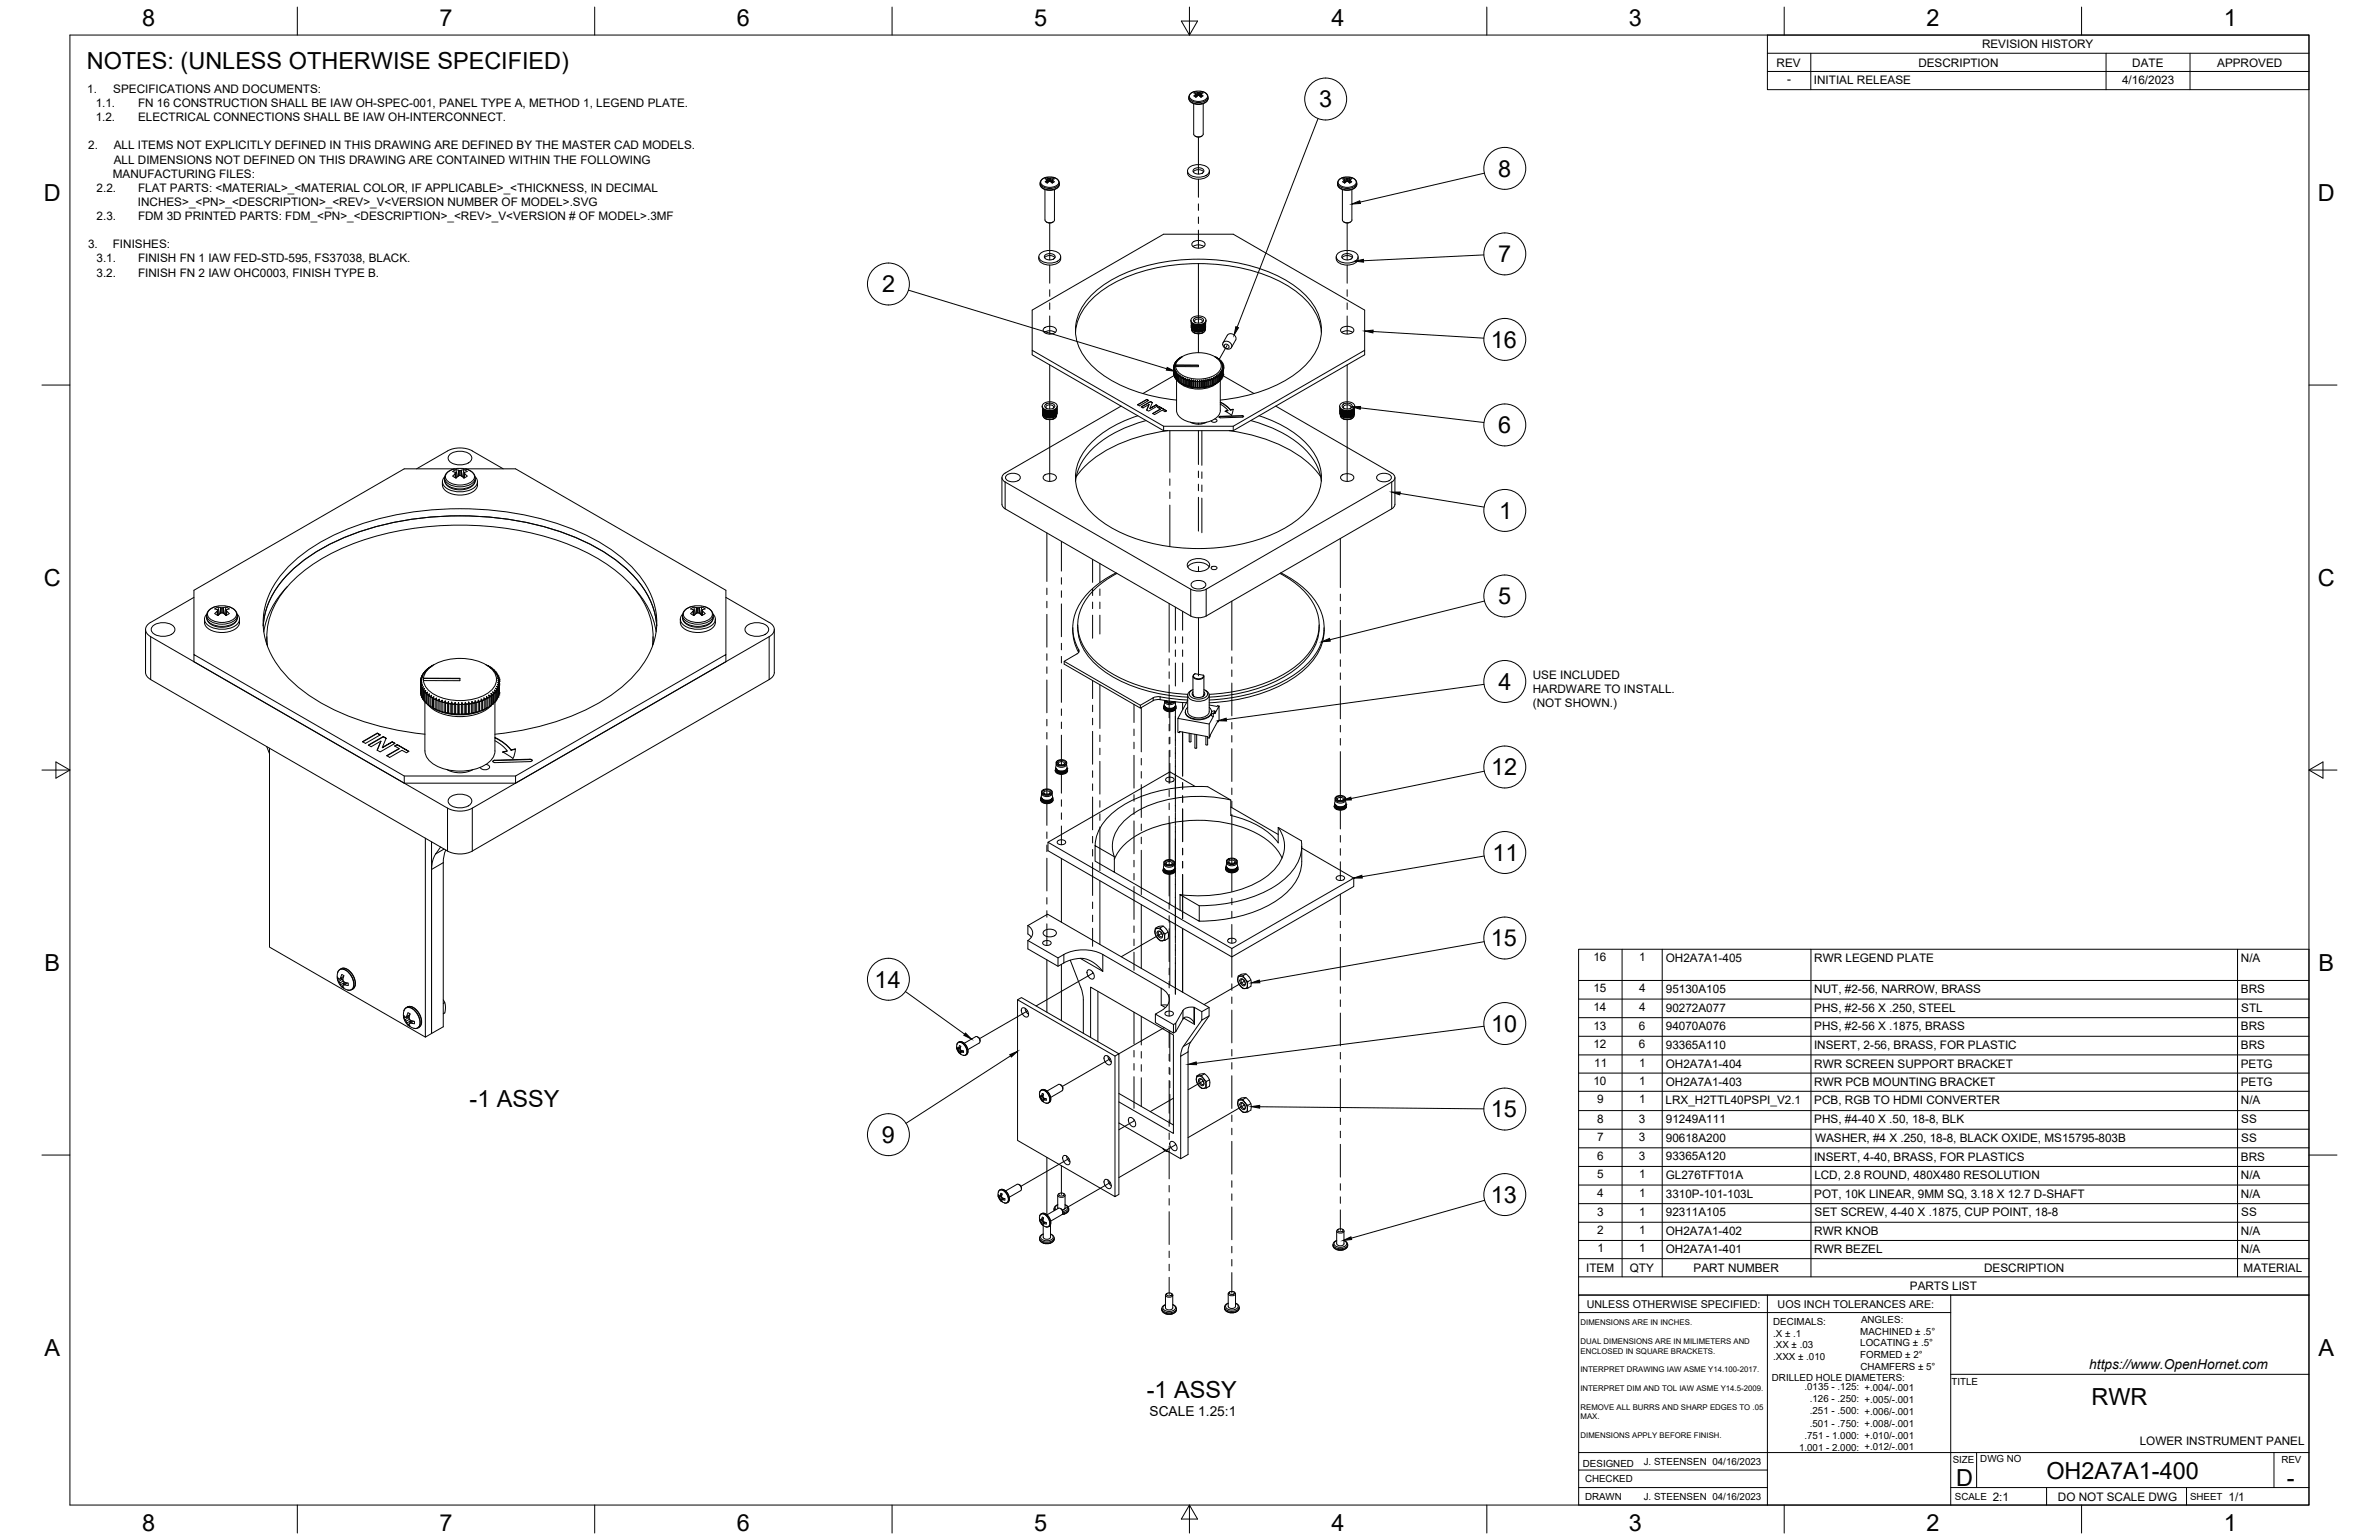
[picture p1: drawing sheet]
<svg xmlns="http://www.w3.org/2000/svg" width="864mm" height="559mm" viewBox="0 0 864 559" stroke-linecap="round" stroke-linejoin="round" font-family="sans-serif">
<defs><g id="words">
<g font-size="8.5">
<text x="51.6" y="9.4">8</text>
<text x="159.5" y="9.4">7</text>
<text x="267.5" y="9.4">6</text>
<text x="375.4" y="9.3">5</text>
<text x="483.4" y="9.4">4</text>
<text x="591.3" y="9.4">3</text>
<text x="699.3" y="9.4">2</text>
<text x="807.2" y="9.4">1</text>
<text x="31.5" y="25">NOTES: (UNLESS OTHERWISE SPECIFIED)</text>
<text x="478.9" y="38.9">3</text>
<text x="543.9" y="64.1">8</text>
<text x="16" y="72.9">D</text>
<text x="841.4" y="72.9">D</text>
<text x="543.9" y="95.2">7</text>
<text x="320.2" y="106.1">2</text>
<text x="541.2" y="126.2">16</text>
<text x="543.9" y="157.2">6</text>
<text x="544.2" y="188.3">1</text>
<text x="16" y="212.6">C</text>
<text x="841.4" y="212.6">C</text>
<text x="543.9" y="219.2">5</text>
<text x="544" y="250.3">4</text>
<text x="541.3" y="281.4">12</text>
<text x="541.8" y="312.4">11</text>
<text x="541.2" y="343.4">15</text>
<text x="16.2" y="352.3">B</text>
<text x="841.7" y="352.3">B</text>
<text x="317.5" y="358.4">14</text>
<text x="541.3" y="374.4">10</text>
<text x="170.5" y="401.8">-1 ASSY</text>
<text x="541.2" y="405.4">15</text>
<text x="320.1" y="414.7">9</text>
<text x="541.2" y="436.5">13</text>
<text x="16.2" y="492">A</text>
<text x="841.7" y="492">A</text>
<text x="416.3" y="507.2">-1 ASSY</text>
<text x="759.2" y="510">RWR</text>
<text x="710.1" y="539.1">D</text>
<text x="742.8" y="536.7">OH2A7A1-400</text>
<text x="830.1" y="539.1">-</text>
<text x="51.6" y="555.5">8</text>
<text x="159.5" y="555.5">7</text>
<text x="267.5" y="555.5">6</text>
<text x="375.4" y="555.4">5</text>
<text x="483.4" y="555.5">4</text>
<text x="591.3" y="555.5">3</text>
<text x="699.3" y="555.5">2</text>
<text x="807.2" y="555.5">1</text>
</g>
<g font-size="5">
<text x="758.4" y="496.8">https://www.OpenHornet.com</text>
<text x="417.3" y="513.8">SCALE 1.25:1</text>
</g>
<g font-size="4.3">
<text x="719.5" y="17.6">REVISION HISTORY</text>
<text x="644.9" y="24.2">REV</text>
<text x="696.4" y="24.2">DESCRIPTION</text>
<text x="774" y="24.2">DATE</text>
<text x="804.9" y="24.2">APPROVED</text>
<text x="31.7" y="33.7">1.</text>
<text x="41.1" y="33.7">SPECIFICATIONS AND DOCUMENTS:</text>
<text x="648.7" y="30.2">-</text>
<text x="658.5" y="30.6">INITIAL RELEASE</text>
<text x="770.3" y="30.3">4/16/2023</text>
<text x="34.7" y="38.9">1.1.</text>
<text x="50.1" y="38.9">FN 16 CONSTRUCTION SHALL BE IAW OH-SPEC-001, PANEL TYPE A, METHOD 1, LEGEND PLATE.</text>
<text x="34.7" y="44">1.2.</text>
<text x="50.1" y="44">ELECTRICAL CONNECTIONS SHALL BE IAW OH-INTERCONNECT.</text>
<text x="32" y="54.2">2.</text>
<text x="41.3" y="54.2">ALL ITEMS NOT EXPLICITLY DEFINED IN THIS DRAWING ARE DEFINED BY THE MASTER CAD MODELS.</text>
<text x="41.3" y="59.3">ALL DIMENSIONS NOT DEFINED ON THIS DRAWING ARE CONTAINED WITHIN THE FOLLOWING</text>
<text x="41" y="64.5">MANUFACTURING FILES:</text>
<text x="35.1" y="69.6">2.2.</text>
<text x="50.1" y="69.6">FLAT PARTS: &lt;MATERIAL&gt;_&lt;MATERIAL COLOR, IF APPLICABLE&gt;_&lt;THICKNESS, IN DECIMAL</text>
<text x="50" y="74.7">INCHES&gt;_&lt;PN&gt;_&lt;DESCRIPTION&gt;_&lt;REV&gt;_V&lt;VERSION NUMBER OF MODEL&gt;.SVG</text>
<text x="35.1" y="79.9">2.3.</text>
<text x="50.1" y="79.9">FDM 3D PRINTED PARTS: FDM_&lt;PN&gt;_&lt;DESCRIPTION&gt;_&lt;REV&gt;_V&lt;VERSION # OF MODEL&gt;.3MF</text>
<text x="32" y="90.1">3.</text>
<text x="35" y="95.2">3.1.</text>
<text x="41" y="90.1">FINISHES:</text>
<text x="50.1" y="95.2">FINISH FN 1 IAW FED-STD-595, FS37038, BLACK.</text>
<text x="35" y="100.4">3.2.</text>
<text x="50.1" y="100.4">FINISH FN 2 IAW OHC0003, FINISH TYPE B.</text>
<text x="556.4" y="246.4">USE INCLUDED</text>
<text x="556.4" y="251.5">HARDWARE TO INSTALL.</text>
<text x="556.5" y="256.6">(NOT SHOWN.)</text>
<text x="578.4" y="348.8">16</text>
<text x="595.1" y="348.8">1</text>
<text x="604.7" y="349.1">OH2A7A1-405</text>
<text x="658.6" y="349.1">RWR LEGEND PLATE</text>
<text x="813.5" y="349.1">N/A</text>
<text x="578.4" y="360.1">15</text>
<text x="595" y="360.1">4</text>
<text x="604.7" y="360.4">95130A105</text>
<text x="658.6" y="360.4">NUT, #2-56, NARROW, BRASS</text>
<text x="813.5" y="360.4">BRS</text>
<text x="578.4" y="366.9">14</text>
<text x="595" y="366.8">4</text>
<text x="604.7" y="367.1">90272A077</text>
<text x="658.6" y="367.2">PHS, #2-56 X .250, STEEL</text>
<text x="813.6" y="367.2">STL</text>
<text x="578.4" y="373.6">13</text>
<text x="595" y="373.6">6</text>
<text x="604.7" y="373.9">94070A076</text>
<text x="658.6" y="373.9">PHS, #2-56 X .1875, BRASS</text>
<text x="813.5" y="373.9">BRS</text>
<text x="578.4" y="380.4">12</text>
<text x="595" y="380.4">6</text>
<text x="604.7" y="380.6">93365A110</text>
<text x="658.5" y="380.7">INSERT, 2-56, BRASS, FOR PLASTIC</text>
<text x="813.5" y="380.7">BRS</text>
<text x="578.7" y="387.1">11</text>
<text x="595.1" y="387.1">1</text>
<text x="604.7" y="387.4">OH2A7A1-404</text>
<text x="658.6" y="387.4">RWR SCREEN SUPPORT BRACKET</text>
<text x="813.4" y="387.4">PETG</text>
<text x="578.4" y="393.7">10</text>
<text x="595.1" y="393.7">1</text>
<text x="604.7" y="394">OH2A7A1-403</text>
<text x="658.6" y="394">RWR PCB MOUNTING BRACKET</text>
<text x="813.4" y="394">PETG</text>
<text x="579.8" y="400.3">9</text>
<text x="595.1" y="400.3">1</text>
<text x="604.6" y="400.6">LRX_H2TTL40PSPI_V2.1</text>
<text x="658.6" y="400.6">PCB, RGB TO HDMI CONVERTER</text>
<text x="813.5" y="400.6">N/A</text>
<text x="579.8" y="407.3">8</text>
<text x="594.9" y="407.3">3</text>
<text x="604.7" y="407.6">91249A111</text>
<text x="658.6" y="407.6">PHS, #4-40 X .50, 18-8, BLK</text>
<text x="813.6" y="407.6">SS</text>
<text x="579.8" y="414.1">7</text>
<text x="594.9" y="414.1">3</text>
<text x="604.7" y="414.3">90618A200</text>
<text x="658.9" y="414.4">WASHER, #4 X .250, 18-8, BLACK OXIDE, MS15795-803B</text>
<text x="813.6" y="414.4">SS</text>
<text x="579.8" y="420.8">6</text>
<text x="594.9" y="420.8">3</text>
<text x="604.7" y="421.1">93365A120</text>
<text x="658.5" y="421.1">INSERT, 4-40, BRASS, FOR PLASTICS</text>
<text x="813.5" y="421.1">BRS</text>
<text x="579.8" y="427.6">5</text>
<text x="595.1" y="427.6">1</text>
<text x="604.7" y="427.9">GL276TFT01A</text>
<text x="658.6" y="427.9">LCD, 2.8 ROUND, 480X480 RESOLUTION</text>
<text x="813.5" y="427.9">N/A</text>
<text x="579.8" y="434.3">4</text>
<text x="595.1" y="434.3">1</text>
<text x="604.7" y="434.6">3310P-101-103L</text>
<text x="658.6" y="434.6">POT, 10K LINEAR, 9MM SQ, 3.18 X 12.7 D-SHAFT</text>
<text x="813.5" y="434.6">N/A</text>
<text x="579.8" y="441.1">3</text>
<text x="595.1" y="441.1">1</text>
<text x="604.7" y="441.3">92311A105</text>
<text x="658.7" y="441.4">SET SCREW, 4-40 X .1875, CUP POINT, 18-8</text>
<text x="813.6" y="441.4">SS</text>
<text x="579.8" y="447.8">2</text>
<text x="595.1" y="447.8">1</text>
<text x="604.7" y="448.1">OH2A7A1-402</text>
<text x="658.6" y="448.1">RWR KNOB</text>
<text x="813.5" y="448.1">N/A</text>
<text x="579.9" y="454.4">1</text>
<text x="595.1" y="454.4">1</text>
<text x="604.7" y="454.7">OH2A7A1-401</text>
<text x="658.6" y="454.7">RWR BEZEL</text>
<text x="813.5" y="454.7">N/A</text>
<text x="575.8" y="461.5">ITEM</text>
<text x="591.7" y="461.4">QTY</text>
<text x="614.8" y="461.5">PART NUMBER</text>
<text x="720.3" y="461.5">DESCRIPTION</text>
<text x="814.5" y="461.5">MATERIAL</text>
<text x="693.3" y="468.1">PARTS LIST</text>
<text x="776.8" y="524.4">LOWER INSTRUMENT PANEL</text>
<text x="723.4" y="544.5">2:1</text>
<text x="747" y="544.7">DO NOT SCALE DWG</text>
<text x="809" y="544.5">1/1</text>
</g>
<g font-size="3.9">
<text x="576" y="474.6">UNLESS OTHERWISE SPECIFIED:</text>
<text x="645.3" y="474.7">UOS INCH TOLERANCES ARE:</text>
</g>
<g font-size="3.5">
<text x="643.7" y="485">.X ± .1</text>
<text x="643.7" y="480.8">DECIMALS:</text>
<text x="675.3" y="484.3">MACHINED ± .5°</text>
<text x="675.6" y="480">ANGLES:</text>
<text x="643.7" y="489.3">.XX ± .03</text>
<text x="675.3" y="488.6">LOCATING ± .5°</text>
<text x="643.7" y="493.5">.XXX ± .010</text>
<text x="675.3" y="492.8">FORMED ± 2°</text>
<text x="675.4" y="497.1">CHAMFERS ± 5°</text>
<text x="643.2" y="501.1">DRILLED HOLE DIAMETERS:</text>
<text x="708.4" y="502.7">TITLE</text>
<text x="655" y="504.4">.0135 - .125: +.004/-.001</text>
<text x="657" y="508.8">.126 - .250: +.005/-.001</text>
<text x="657" y="513.2">.251 - .500: +.006/-.001</text>
<text x="657" y="517.7">.501 - .750: +.008/-.001</text>
<text x="653.1" y="526.5">1.001 - 2.000: +.012/-.001</text>
<text x="655" y="522.1">.751 - 1.000: +.010/-.001</text>
<text x="574.6" y="532.3">DESIGNED</text>
<text x="596.7" y="531.6">J. STEENSEN 04/16/2023</text>
<text x="708.9" y="530.9">SIZE</text>
<text x="718.9" y="530.5">DWG NO</text>
<text x="828.2" y="530.9">REV</text>
<text x="575.4" y="537.9">CHECKED</text>
<text x="575.4" y="544.3">DRAWN</text>
<text x="596.7" y="544.3">J. STEENSEN 04/16/2023</text>
<text x="709.6" y="544.2">SCALE</text>
<text x="795" y="544.2">SHEET</text>
</g>
<g font-size="2.8">
<text x="573.7" y="480.9">DIMENSIONS ARE IN INCHES.</text>
<text x="573.7" y="487.7">DUAL DIMENSIONS ARE IN MILIMETERS AND</text>
<text x="573.7" y="491.1">ENCLOSED IN SQUARE BRACKETS.</text>
<text x="573.7" y="497.9">INTERPRET DRAWING IAW ASME Y14.100-2017.</text>
<text x="573.7" y="504.7">INTERPRET DIM AND TOL IAW ASME Y14.5-2009.</text>
<text x="573.7" y="511.6">REMOVE ALL BURRS AND SHARP EDGES TO .05</text>
<text x="573.7" y="514.9">MAX.</text>
<text x="573.7" y="521.8">DIMENSIONS APPLY BEFORE FINISH.</text>
</g>
</g></defs>
<!-- layer: Visible -->
<g fill="none" stroke="#000" stroke-width=".36">
<path d="M432.1 34.1l.5-.5a5 5 0 0 1 4.2-.3l1.5 1.1 .2 1.5-.5 1-1.8 .9h-2.3l-1.9-.9-.4-.9v-.9zM433.3 37.6v11.1a1.98 1.98 0 0 0 3.5 0v-11.1M433.9 34.3l-.5 .5 .8 .4M433.9 33.9h.1M434 34.3h-.1M434 33.9l.1 .2M434.1 34.1l.1 1.1M434.1 34.1l-.1 .2M434.1 33.3l.3 1.6M434.2 33.3l-.8 .5 .5 .1M434.2 33.3l1.2 .2M435.3 34.7h.1"/>
<path d="M435.4 34.7h-.6l-.6 .5M435.4 33.5l.5-.2 .8 .5-.5 .1M435.4 33.5h-.1M435.9 33.3l-.3 1.6M436 34v.1M436.1 34.3l-.1-.2-.1 1.1M436.1 33.9l-.1 .1M436.1 34.3h.1M436.2 33.9h-.1M436.2 34.3l.5 .5-.5 .3-.3 .1-.5-.5M433.8 49.4l1.4 .4 1.1-.4M378 65.3l.5-.4a4.8 4.8 0 0 1 4.2-.4l1.5 .9 .3 1.6-.7 1.3-1.8 .7-2.2-.1-1.6-.7-.6-1.3 .1-1.1z"/>
<path d="M379.3 68.8v11a1.98 1.98 0 0 0 3.5 0v-11M380 65.5l-.6 .4a.94 .94 0 0 0 1.5-.1h.1M380 65.1h.1M380 65.1l.1 .1M380 65.4v.1M380.1 65.3l-.1 .1M380.1 65.2l.1 1.1M380.1 65.2h.1M380.2 64.5l.8 .2M380.2 64.5l.3 1.6M380.2 64.5l-.8 .4 .6 .2M382 64.5l-.4 1.6"/>
<path d="M382 64.5l-.9 .2M382 64.5l.7 .4-.5 .2M382 65.2l-.1 1.1M382 65.2h.1M382 65.3l.1 .1M382.1 65.4l.1 .1M382.1 65.1l-.1 .1M382.2 65.1h-.1M382.2 65.5l.5 .4a.95 .95 0 0 1-1.5-.1h-.1M431.1 62a2.83 2.83 0 0 0 3.1 3 4.5 4.5 0 0 0 4.7-1.8l.1-1.2M431.7 60.8a5.5 5.5 0 0 1 7.1 .5 1.93 1.93 0 0 1-1.6 2.6 5.5 5.5 0 0 1-5.9-1.1 1.5 1.5 0 0 1 .4-2zM433.2 62.4a2.63 2.63 0 0 1 3.7 0"/>
<path d="M433.3 61.5a2.59 2.59 0 0 1 3.7 .3 2.14 2.14 0 0 1-3.4 1 .83 .83 0 0 1-.3-1.3zM486 65.3l.5-.4a4.8 4.8 0 0 1 4.2-.4l1.5 .9 .3 1.6-.8 1.3-1.7 .7-2.2-.1-1.6-.7-.7-1.3 .1-1.1zM487.3 68.8v11a1.98 1.98 0 0 0 3.5 0l-.1-11M487.9 65.5l-.5 .4 .7 .5M487.9 65.1h.1M488 65.1l.1 .1M488 65.4l-.1 .1M488.1 65.3l-.1 .1M488.1 65.2l.1 1.1M488.1 65.2h.1M488.1 64.5l.6 .1M488.1 64.5l.3 1.6"/>
<path d="M488.1 64.5l-.7 .4 .5 .2M488.7 65.9l-.6 .5M488.7 64.6h.1M488.7 64.6h.6M488.7 65.9h.6M488.7 65.9h.1M489.3 65.9h.1M489.4 64.6l.5-.1 .8 .4-.6 .2M489.4 64.6h-.1M489.9 64.5l-.3 1.6M490 65.2l-.1 1.1M490 65.2h.1"/>
<path d="M490 65.3l.1 .1M490.1 65.4v.1M490.1 65.1l-.1 .1M490.1 65.1h.1M490.1 65.5l.6 .4-.2 .2-.6 .3-.5-.5M377.1 93.2a2.86 2.86 0 0 0 3.2 2.9 4.5 4.5 0 0 0 4.7-1.8v-1.1M377.7 92a5.5 5.5 0 0 1 7.1 .4 1.93 1.93 0 0 1-1.5 2.7 5.5 5.5 0 0 1-6-1.2 1.5 1.5 0 0 1 .4-1.9zM379.2 93.5a2.63 2.63 0 0 1 3.8 0M379.3 92.6a2.59 2.59 0 0 1 3.7 .4 2.14 2.14 0 0 1-3.3 1 .83 .83 0 0 1-.4-1.4zM379.8 80.5l1.5 .4 1-.4M432.9 88a2.96 2.96 0 0 1 4.6 .7 2.79 2.79 0 0 1-4.9 0zM433.1 89.5a3.6 3.6 0 0 1 3.9 0"/>
<path d="M485.1 93.2a2.86 2.86 0 0 0 3.1 2.9 4.5 4.5 0 0 0 4.7-1.8l.1-.4M485.7 92a5.5 5.5 0 0 1 7.1 .4 1.93 1.93 0 0 1-1.6 2.7 5.5 5.5 0 0 1-5.9-1.2 1.5 1.5 0 0 1 .4-1.9zM487.2 93.5a2.63 2.63 0 0 1 3.7 0M487.3 92.6a2.59 2.59 0 0 1 3.7 .4 2.14 2.14 0 0 1-3.4 1 .83 .83 0 0 1-.3-1.4zM487.8 80.5l1 .4 1.2-.2M490.2 80.5l-.3 .2M493 93.2v.7M379 119.1a2.96 2.96 0 0 1 4.5 .7 2.79 2.79 0 0 1-4.8 0zM432.3 116.2a2.51 2.51 0 0 0 3.5 1.8l.6-.2a1.58 1.58 0 0 0 1.4-1.6M432.5 118.8h.1M432.5 118v.2M432.5 117.4h.1"/>
<path d="M432.5 116.9v.4M432.5 118.2v.1M432.5 118.2v.5M432.5 117.7h.1M432.5 117v.4M432.5 119l.1 .1M432.5 118.3v.5M432.5 118.3l.1 .1M432.5 117.8v.1M432.5 117.8h.1M432.5 117.9h.1M432.5 117.9v.1"/>
<path d="M432.5 117.1v.6M432.6 118.4v.1M432.6 118.4l-.1 .6 .1-.5 .1 .2M432.6 117.9l.1 .1M432.6 119.3l.1 .1M432.6 117.1l-.1 .6M432.6 118h.1M432.6 119.3a2.21 2.21 0 0 0 3.1 1.7l1.4-.6 .4-1.1a2.08 2.08 0 0 1-2.9 1.7l-1.7-.7zM432.6 118.1l.4 .7M432.7 115.4a3.7 3.7 0 0 1 5 .4 2.21 2.21 0 0 1-3 2l-1.1-.3a1.28 1.28 0 0 1-1.1-.7 1.28 1.28 0 0 1 .2-1.4zM432.7 119.4h.1M432.7 119.5l.1 .2"/>
<path d="M432.7 119.5h.1M432.7 118.7l-.1 .6M432.7 117.3l-.2 .5M432.7 118.7h.1M432.7 118.2l.2 .1M432.8 119.5l.1 .2M432.8 117.3l-.2 .6M432.8 118.7l-.2 .6M432.8 118.7l.2 .2M432.8 119.6a3.4 3.4 0 0 0 4.5 0M432.8 119.7h.1M432.9 117.7l.1-.2-.3 .7"/>
<path d="M432.9 118.3l.1 .1M432.9 119.7h.1M432.9 118.9l-.2 .6M433 118.9v.1M433 118.4l.2 .1M433 118.9l-.1 .2M433 118.8l-.1 .1M433 118.8l.3 .2M433 119l-.3 .5M433 119h.3l-.4 .7M433.1 117.5l-.4 .7M433.1 119.8l.1 .1"/>
<path d="M433.2 119.9h.1M433.2 118.5l.1 .1M433.2 117.6l-.3 .6M433.2 119.1l-.3 .6M433.3 119.1h.1M433.3 118.6l.2 .1M433.3 119l-.1 .1M433.3 119l.3 .1M433.3 117.7l-.4 .6M433.3 119.1h.3l-.4 .8-.2-.2M433.3 119.1l-.4 .6M433.4 117.7l-.4 .7"/>
<path d="M433.4 115.7a2.44 2.44 0 0 1 3.5 .3 2.01 2.01 0 0 1-3.2 1 .77 .77 0 0 1-.3-1.3zM433.5 118.7l.1 .1M433.5 117.8l-.3 .6M433.6 119.1v.2M433.6 119.1l.3 .2M433.6 119.3l-.4 .6M433.6 119.3h.1M433.6 118.8l.4 .1M433.6 117.8l-.4 .7M433.7 119.3l-.3 .7M433.7 119.3h.2l-.5 .8M433.8 117.8l-.5 .8"/>
<path d="M433.9 117l-.2-.2a1.54 1.54 0 0 1 2.6-.6l.1 .6-.2 .2M433.9 117.9l-.4 .7M433.9 119.3l.1 .1M433.9 119.3l.4 .1M434 119.4l-.5 .7M434 119.4h.1M434 118.9l.3 .1M434 117.9l-.5 .8M434.1 119.4l-.5 .7M434.1 119.4h.2l-.6 .8M434.2 117.9l-.6 .9M434.3 118.9l.1 .1"/>
<path d="M434.3 119.4l.1 .1M434.3 118l-.5 .7M434.3 119.4h.4M434.4 119.5l-.5 .7M434.4 119.5h.2M434.4 119h.3M434.5 118l-.6 .8M434.6 119.5l-.6 .7M434.6 118l-.6 .9M434.7 118l-.5 .8M434.7 119.4l.2 .1M434.7 119.4h.5"/>
<path d="M434.9 119.5l-.6 .8M434.9 119.5h.1M434.9 119h.3M434.9 118l-.6 .9M435 119.5l-.5 .8M435.1 118l-.7 1M435.2 118l-.6 .9M435.2 119.4l.1 .1M435.3 119.5l-.5 .8M435.3 119h-.1M435.4 118l-.5 1M435.5 119.5l-.6 .9"/>
<path d="M435.5 118.9l.4-1-.6 1.1M435.5 119.5h-.2M435.5 118l-.6 1M435.6 119.4l.2 .1M435.6 118l-.6 .9M435.6 119h-.3M435.8 119.5l-.6 .9M435.8 118l-.6 1M435.9 119.4l-.5 .9M435.9 119.4l-.5 1M435.9 119.4h-.1M436 119.3l-.8 .1"/>
<path d="M436 119.3l.2 .1M436.1 118.9l-.5 .1M436.2 119.4l-.5 .9M436.2 118.8l-.1 .1M436.2 119.5l-.4 .8M436.2 117.9l-.6 1.1M436.2 118.1l-.3 .7M436.3 118.7l.2 .1M436.3 119.3l.3-.1-.3 1M436.3 119.3l-.5 1-.4 .1M436.3 119.3l-.1 .1M436.3 117.8l-.5 1.1"/>
<path d="M436.6 117.7l-.5 1.2M436.6 118.6h.2M436.7 119.2l-.5 1M436.7 119v.2M436.7 119l.2 .1M436.7 119.2h-.1M436.7 119l-.7 .3M436.7 117.7l-.5 1.1M436.9 119.9l-.2 .2M436.9 119.1l-.4 1M436.9 119.9h.1M436.9 117.6l-.4 1.1"/>
<path d="M436.9 118.5l-.1 .1M437 119.8l-.1 .1M437 118.4h.1M437 119l.2-.1-.2 1M437 119l-.4 1M437 119h-.1M437 117.5l-.5 1.3M437.2 119.7l-.2 .2M437.2 119.7h.1M437.2 119.7h-.1M437.2 117.4l-.4 1.2M437.2 119.6v.1"/>
<path d="M437.2 118.2h.1M437.2 119.6v.2M437.3 118.8l-.4 1.1M437.3 117.4l-.4 1.1M437.3 118.8h-.1M437.4 118.6l-.3 1.1M437.4 118.6l-.1 .2M437.4 119.5l-.1 .2M437.4 117.2l-.3 1.2M437.4 119.4l-.2 .3M437.5 117.2l-.4 1.2M437.5 118l-.8 1"/>
<path d="M437.5 118.6l.1-.2-.2 1.1M437.5 118.6l-.3 1.1M437.5 118h.1M437.5 118.5l-.1 .1M437.5 117.9v.1M437.5 119.2l-.1 .2M437.6 117.1l-.2 1.1M437.6 118.4v.6M437.6 117.9h-.1M437.6 118.3l-.2 1.1M437.6 117.8h.1M437.6 117.8v.1"/>
<path d="M437.6 118l-.1 1.2M437.6 118.1l-.1 1.2M437.6 118.1v.2M437.6 117.9v.1M437.6 117.7h.1M437.6 117.7v-.6l-.2 1.1M437.6 117.7v-.8v1M437.6 119v.1M437.6 118v.1M486.9 119.1a2.96 2.96 0 0 1 4.6 .7 2.79 2.79 0 0 1-4.9 0zM374.7 127.1l47.7 27.6v1.6l-47.7-27.6zM374.7 127.1v-14.6l47.7-27.5h25.3l47.7 27.5v14.6"/>
<path d="M379.1 120.6a3.6 3.6 0 0 1 4 0M390.4 120.6a20.9 20.9 0 0 1 9.8-15.3 62 62 0 0 1 37.8-9.6 57.5 57.5 0 0 1 33.6 10.9 20.2 20.2 0 0 1 8.1 14M426.1 135.4h.1M426.1 133.2h.1M426.1 133.4h.1M426.1 133.2l.3-.1-.3 .3M426.1 133.2v2.4M426.1 133h.1M426.1 135.6l.1 .3M426.1 133.4l.1 .3M426.1 135.9h.1M426.1 133.7l.2 2.7"/>
<path d="M426.1 132.8h.1M426.1 132.8v.4M426.1 133.7h.1M426.1 132.8l.4-.2-.4 .4M426.1 133.7l.4-.2-.3 .4M426.2 133.9h.1M426.2 133.9l.1 .3M426.2 132.5h.1M426.2 136.3l-11.3 6.5M426.2 136.4h.1M426.2 134.2h.1M426.2 134.2l.4-.2-.3 .3"/>
<path d="M426.2 134.2l.1 2.3M426.3 132.3h.1M426.3 132.3l-.1 .5M426.3 132.3l.3-.1-.4 .3M426.3 134.3h.1M426.3 136.5l.1 .3M426.3 134.3l.1 .3M426.4 132.1h.1M426.4 132l-.1 .3M426.4 134.6v2.2M426.4 136.8h.1M426.4 134.6h.1"/>
<path d="M426.4 134.6l.4-.2-.3 .4M426.4 136.8l.1 .1M426.4 131.9v.1M426.4 131.9h.1M426.5 131.9l.2-.2-.3 .4M426.5 134.8l.2 2.4M426.5 134.8h.1M426.5 134.8l.2 .2M426.6 131.6h.1M426.6 131.6l-.1 .3M426.7 137.3h.1M426.7 135.1h.1"/>
<path d="M426.7 135.1l.3-.3-.2 .4M426.7 135.1v2.2M426.7 137.3l.1 .1M426.7 131.4v.1M426.7 131.4h.1M426.7 131.4l.3-.1-.4 .3M426.8 135.2h.1M426.8 135.2v2.2M426.8 132.5v.3M426.8 137.4l.2 .3M426.8 135.2l.2 .3M426.9 131.2h.1"/>
<path d="M426.9 131.2l-.2 .2M427 137.7h.1M427 135.5h.1M427 135.5l.3-.3-.2 .4M427 137.7l.1 .1M427 135.5v2.2M427 131h.1M427 131l.2-.1-.3 .3M427 131v.1M427.1 135.6v13.4M427.1 137.8l.2 .3M427.1 135.6l.2 .3"/>
<path d="M427.2 130.8h.1M427.3 130.8l-.3 .2M427.3 138.1h.1M427.3 135.9h.1M427.3 135.9l.4-.3-.2 .4M427.3 138.1l.2 .1M427.3 135.9v2.2M427.4 130.6h.1M427.4 130.6l.2-.1-.4 .3M427.4 130.6v.1M427.5 136h.1M427.5 136v2.3"/>
<path d="M427.5 138.2l.3 .3M427.5 136l.3 .3M427.7 130.4h.1M427.7 130.4l-.3 .2M427.7 130.5a11.6 11.6 0 0 1 14.9 .3 3.3 3.3 0 0 1-1.3 5.1 12.1 12.1 0 0 1-13.6-.9 3.1 3.1 0 0 1 0-4.5zM427.8 138.5h.1M427.8 138.5l.5 .3M427.8 136.3h.1M427.8 136.3l.3-.3-.1 .4M427.8 136.3v2.2M427.9 130.2h.1M427.9 130.2l.1-.1-.3 .3"/>
<path d="M427.9 136.4h.1M427.9 136.4v2.2M428 136.4l.3 .2M428.2 130h.1M428.2 130l-.3 .2M428.3 138.9h.1M428.3 136.7h.1M428.3 136.7l.3-.4-.1 .5M428.3 138.9l.2 .1M428.3 136.7v2.2M428.4 129.9h.1M428.4 129.9l-.2 .1"/>
<path d="M428.5 136.8h.1M428.5 136.8v2.2M428.5 139l.3 .2M428.5 136.8l.3 .2M428.7 129.7h.1M428.7 129.6l-.3 .3M428.8 139.2h.1M428.8 139.2l.2 .1M428.8 137h.1M428.8 137l.4-.3-.2 .4M428.8 137v2.2M429 137.1v2.2"/>
<path d="M429.1 139.3l.3 .2M429.1 137.1l.3 .2M429.2 129.4l-.5 .3M429.4 139.5h.1M429.4 137.3h.1M429.4 137.3l.3-.4v.5M429.4 137.3v2.2M429.7 137.4v2.3l-.3-.2M429.7 137.4h.1M429.7 139.6l.4 .2M429.7 137.4l.4 .2M430.1 139.8h.1"/>
<path d="M430.1 139.8l.2 .1M430.1 137.6h.1M430.1 137.6l.3-.4-.1 .5M430.1 137.6v2.2M430.3 137.7h.1M430.3 137.7v2.2M430.3 139.9l.5 .1M430.3 137.7l.5 .1M430.7 137.8h.1M430.7 137.8l.3-.4v.5M430.7 137.8v2.2M431 137.9v2.2l-.3-.1"/>
<path d="M431 137.9h.1M431 137.9l.5 .1M431.5 138h.1M431.5 138l.2-.4 .1 .5M431.5 138v2.2M431.7 137.6v2.7M431.8 138.1v2.2M431.8 138.1l.4 .1M432.2 138.2h.1M432.2 138.2l.3-.4v.4M432.2 138.2v2.2M432.5 137.8v2.7"/>
<path d="M432.5 138.2h.1M432.5 138.2v2.2M432.5 138.2l.5 .1M433 138.3h.1M433 138.3l.2-.4 .1 .4M433 138.3v2.2M433.2 137.9v2.7M433.3 120.7l1.7 .4 1.8-.4M433.3 138.3h.1M433.3 138.3v2.2M433.3 138.3l.5 .1M433.4 120l.1 .1"/>
<path d="M433.5 120v.1M433.5 120.1l.3 .1M433.5 120.1h.1M433.8 138.4h.1M433.8 138.4l.2-.4 .1 .4M433.8 138.4v2.2M433.8 120.2h.1M433.9 120.2h.2M433.9 120.2h-.1M434 138v2.7M434.1 138.4h.5M434.1 138.4h.1"/>
<path d="M434.1 138.4v2.2M434.1 120.3h.1M434.2 120.3v.1M434.3 120.3h.2M434.4 120.3h-.2M434.6 138.4h.1M434.6 138.4l.1-.4 .2 .5M434.6 138.4v2.2M434.7 138v2.7M434.8 120.3l-.3 .1M434.8 120.3h.1M434.9 138.5h.1"/>
<path d="M434.9 138.5v2.2M434.9 120.3v.1M434.9 120.4h.2M435 120.4h.1M435 132.6l-8.2-.1h8.2v.6l-8.2-.1M435.3 120.3l-.2 .1M435.4 138.4l.1-.4 .2 .4M435.4 138.4v2.3M435.4 138.4h-.5M435.4 120.3h-.2M435.4 120.3v.1M435.5 120.4h-.1"/>
<path d="M435.5 138v2.7M435.7 138.4h.1M435.7 138.4v2.2M435.8 120.3v.1M435.8 120.3h.1M435.9 120.3h-.1M436.2 138.4h.1M436.2 138.4v2.2M436.2 138.4h-.5M436.2 120.2h.1M436.2 120.2l-.3 .1M436.3 137.9v2.8"/>
<path d="M436.5 138.4l-.2-.5-.1 .5M436.5 138.4v2.2M436.5 120.1l-.3 .1M436.6 120.1h.1M436.6 120l-.1 .1M436.6 120v.1M436.7 120.1h-.1M436.8 120.7h.1M436.9 138.3h.1M436.9 138.3v2.2M437 138.3l-.5 .1M437 137.9v2.7"/>
<path d="M437.3 138.3h.1M437.3 138.3l-.3-.4-.1 .4M437.3 138.3v2.2M437.7 138.2h.1M437.7 138.2v2.2M437.7 138.2l-.4 .1M437.8 137.8v2.7M438 138.2h.1M438 138.2l-.2-.4-.1 .4M438 138.2v2.2M438.5 138h.1M438.5 138v2.3"/>
<path d="M438.5 138l-.5 .1M438.5 137.6v2.7M438.8 138h.1M438.8 138l-.3-.4v.4M438.8 138v2.2M439.2 137.8l-.4 .2M439.2 137.9h.1M439.2 137.9v2.2M439.5 140h.1M439.5 140l-.3 .1M439.5 137.8h.1M439.5 137.8l-.3-.4v.5"/>
<path d="M439.5 137.8v2.2M439.9 137.6l-.1 2.3 .4-.2M439.9 137.6h.1M439.9 139.8l-.4 .1M439.9 137.6l-.4 .1M440.2 139.7h.1M440.2 137.5h.1M440.2 137.5l-.4-.3 .1 .4M440.2 137.5v2.2M440.5 137.4h.1M440.5 137.4v2.2M440.5 139.5l-.3 .2"/>
<path d="M440.5 137.3l-.3 .2M440.8 139.4h.1M440.8 139.4l-.3 .2M440.8 137.2h.1M440.8 137.2l-.3-.3v.5M440.8 137.2v2.2M440.9 129.4l.4 .2M441.2 137.1h.1M441.2 137.1v2.2M441.2 139.2l-.4 .2M441.2 137l-.4 .2M441.3 129.6h.1"/>
<path d="M441.3 129.6l.3 .2M441.3 139.2a12.8 12.8 0 0 1-12.5 0M441.4 129.6l.2 .2M441.4 139.1h.1M441.4 139.1l-.3 .2M441.4 136.9h.1M441.4 136.9l-.4-.3 .2 .5M441.4 136.9v2.2M441.6 129.8h.1M441.6 129.8l.2 .1M441.7 136.7v2.2l-.3 .2M441.7 136.7h.1"/>
<path d="M441.7 136.7l-.3 .2M441.8 129.9h.1M441.8 129.9l.3 .2M441.9 138.8h.1M441.9 136.6h.1M441.9 136.6l-.3-.3 .1 .4M441.9 138.8l-.2 .1M441.9 136.6v2.2M442.1 130.2h.1M442.1 130.2l-.1-.1 .3 .2M442.2 136.4h.1M442.2 136.4v2.2"/>
<path d="M442.2 138.5l-.3 .3M442.2 136.3l-.3 .3M442.3 130.3l.3 .2M442.3 130.3h.1M442.4 138.4h.1M442.4 136.2h.1M442.4 136.2l-.4-.3 .2 .5M442.4 138.4l-.2 .1M442.4 136.2v2.2M442.6 130.5h-.2l.3 .2M442.6 130.5h.1M442.6 130.5v.1"/>
<path d="M442.7 136h.1M442.7 136v2.2M442.7 136l-.3 .2M442.7 130.7h.1M442.7 130.7l.3 .2M442.8 138l-.4 .4M442.8 138h.1M442.8 135.8h.1M442.8 135.8l-.3-.2 .2 .4M442.8 135.8v2.2M443 130.9h.1M443 130.9l-.2-.1 .3 .3"/>
<path d="M443 137.9v11.1M443.1 135.6l-.3 .2M443.1 135.6v2.2l-.3 .2M443.1 135.6h.1M443.1 131.1l.2 .2M443.1 131.1h.1M443.2 137.6h.1M443.2 135.4h.1M443.2 135.4l-.4-.3 .3 .5M443.2 137.6l-.1 .1M443.2 135.4v2.2M443.3 131.4h.1"/>
<path d="M443.3 131.4l-.2-.2 .3 .3M443.4 135.1l-.2 .3M443.4 137.3l-.2 .3M443.4 135.1h.1M443.4 135.1v2.3M443.4 131.5h.1M443.4 131.5l.2 .3M443.5 137.2h.1M443.5 135h.1M443.5 135l-.4-.3 .3 .4M443.5 137.2l-.1 .1M443.5 135v2.2"/>
<path d="M443.6 131.8h.1M443.6 131.8l-.3-.1 .4 .3M443.6 131.8v.1M443.6 134.7l-.1 .3M443.6 136.9l-.1 .3M443.6 134.7h.1M443.6 134.7v2.2M443.7 131.9l.1 .3M443.7 132h.1M443.7 136.7h.1M443.7 134.5h.1M443.7 134.5l-.3-.2 .2 .4"/>
<path d="M443.7 136.7l-.1 .1M443.7 134.5v2.2M443.8 132.2h.1M443.8 132.2l-.3-.1 .3 .3M443.8 132.2v.2M443.8 134.2l-.1 .3M443.8 136.4l-.1 .3M443.8 134.3h.1M443.8 134.3v2.2M443.8 132.4l.1 .3M443.8 132.4h.1M443.9 136.3h.1"/>
<path d="M443.9 134.1h.1M443.9 134.1l-.4-.2 .3 .4M443.9 136.3l11.3 6.5M443.9 136.3h-.1M443.9 134.1v2.2M443.9 132.7h.1M443.9 132.7l-.3-.2 .3 .4M443.9 132.7v.1M443.9 133.8v.3M443.9 136v.3M443.9 133.8h.1M443.9 132.9l.1 .2"/>
<path d="M443.9 135.8h.1M443.9 133.6h.1M443.9 132.9h.1M443.9 133.6l-.3-.2 .3 .4M443.9 133.6v2.4M444 133.3v.3M444 133.2v2.6M444 133.3h.1M444 133.2h.1M444 133.2l-.3-.2 .3 .3M444.2 124.2a1.78 1.78 0 0 1 2.2 0 1.78 1.78 0 0 1 .4 2.1 1.78 1.78 0 0 1-2.1 0 1.78 1.78 0 0 1-.5-2.1zM444.6 125a.87 .87 0 0 1 1.4 .3 .87 .87 0 0 1-.8 1.2l-.8-.7z"/>
<path d="M448.5 123.4l-1.5 2.7M448.6 123.4a1.81 1.81 0 0 0-.9-2 1.81 1.81 0 0 0-2.2 .3l-1.5 2.7M487.1 120.6a3.6 3.6 0 0 1 3.9 0M378.3 147.6a3.2 3.2 0 0 0 4.7 1.1l.8-1.1M378.3 147.4v.2M378.5 149.2v.2M378.5 148.4v-.3v.5M378.5 149.4v.4M378.5 148.6h.1M378.5 148.8l.1 .1M378.5 150.1l.1 .2M378.5 149.3v.1"/>
<path d="M378.5 150v-.6l.2 .1-.2 .6M378.5 148.9v.2M378.5 148.9h.1M378.5 149.1h.1M378.6 149v.1M378.6 148.3l-.1 .5M378.6 149.6v.1M378.6 150.5l.1 .1M378.6 148.3l-.1 .6M378.6 150.5a2.7 2.7 0 0 0 4.6 1l.3-1M378.6 149.1v.1M378.7 149.2h.1"/>
<path d="M378.7 149.2l.6 .9M378.7 150.6h.1M378.7 146.6a3.7 3.7 0 0 1 5 .4 2.21 2.21 0 0 1-2.9 1.9l-1.2-.2a1.28 1.28 0 0 1-1.1-.8 1.28 1.28 0 0 1 .2-1.3zM378.7 150.6l.2 .2M378.7 149.3h.1M378.7 149.8l-.1 .7M378.7 149.1l-.2 .1M378.7 149.8l-.1-.1-.1 .5M378.7 149.4l.2 .1M378.7 148.4l-.1 .6M378.7 149.8l.1 .1M378.8 150.7l.1 .1"/>
<path d="M378.8 149.9l-.2 .6M378.8 149.9l.2 .2M378.8 148.5l-.2 .6M378.9 150.8a3.4 3.4 0 0 0 4.4 0M378.9 148.8l.1-.2-.3 .7M378.9 150.8v.1M378.9 149.5l.1 .1M378.9 150.9h.1M379 150.1l-.1 .2M379 149.4l.3-.6-.4 .7M379 150.1h.1M379 149.9l-.3 .7"/>
<path d="M379 150.9l.1 .1M379.1 150.1l-.4 .5M379.1 150.1h.2l-.4 .8M379.1 148.7l-.3 .6M379.1 151l.1 .1M379.2 151v.1M379.2 149.7h.1M379.2 151.1h.1M379.3 150.3l-.4 .6M379.3 150.1v.2M379.3 150.2l.1 .1M379.3 151.8l1.8 .5 1.7-.4"/>
<path d="M379.3 149.8l.2 .1M379.3 150.1l.3 .2M379.4 150.3l-.4 .6M379.4 150.3h.2l-.5 .7M379.4 148.9l-.4 .7M379.4 146.9a2.44 2.44 0 0 1 3.5 .3 2.01 2.01 0 0 1-3.1 .9 .77 .77 0 0 1-.4-1.2zM379.6 151.2l.1 .1M379.6 151.2l-.1 .1M379.6 148.9l-.4 .7M379.6 150.3l-.4 .8M379.6 150.3l.4 .1M379.6 149.9l.3 .1"/>
<path d="M379.6 150.4l.2 .1M379.7 149l-.5 .7-.2-.1M379.7 151.3h.1M379.7 150.5l.2-.1-.6 .7M379.7 150.5l-.4 .6M379.8 149l-.5 .8M379.8 151.4h.1M379.9 150h.1M379.9 148.2l-.2-.3a1.54 1.54 0 0 1 2.7-.5l.1 .5-.3 .3M379.9 150.4l-.4 .8M379.9 149.1l-.4 .7M380 151.4h.1"/>
<path d="M380 151.3l-.3 .1M380 150.4l.4 .1M380 150.1h.3M380 150.5l.2 .1M380.1 149.1l-.5 .8M380.2 151.5h.1M380.2 150.6l-.5 .7M380.2 150.6l.1-.1-.6 .9M380.2 149.1l-.6 .8M380.3 150.1h.2M380.3 150.5l.1 .1M380.3 149.1l-.4 .8"/>
<path d="M380.4 150.5l.8 .1M380.4 151.5h.1M380.4 151.4l-.2 .1M380.4 150.6l-.5 .8M380.5 150.6h.1M380.5 151.5l.7-.9-.7 1M380.5 149.2l-.6 .8M380.5 151.5h.1M380.5 151.5l.2 .1M380.6 150.7l.1-.1-.6 .8M380.6 150.7l-.5 .7M380.6 151.5v.1"/>
<path d="M380.6 149.2l-.6 .8M380.7 150.6l.2 .1M380.7 149.2l-.5 .8M380.8 150.1l.1 .1M380.8 151.5l-.1 .1M380.8 151.5h.2M380.9 150.7l-.5 .7M380.9 150.2h.3M380.9 150.7h.1M380.9 149.2l-.6 .9M381 151.5v.1M381 151.6h.1"/>
<path d="M381.1 149.2l-.6 .9M381.2 150.6l.1 .1M381.2 149.2l-.5 .9M381.3 151.5l-.2 .1M381.3 150.7l-.5 .8M381.4 150.1l-.2 .1M381.5 151.6h.1M381.4 149.2l-.6 1-.4-.1M381.4 151.5h-.1M381.5 150.7l-.6 .8M381.5 150.7l-.5 .9M381.5 150.1l.5-1-.6 1.1 .3-.1"/>
<path d="M381.5 150.6l-.1 .1M381.5 149.2l-.6 1M381.6 150.6h.2M381.6 149.2l-.5 .9M381.6 150.5l-.4 .1M381.7 151.4l-.2 .1M381.8 150.6l-.5 .9M381.8 149.1l-.6 1.1M381.8 151.4h.1M381.8 151.5h.1M381.9 151.4l-.2 .1M381.9 150.6h-.1"/>
<path d="M382 150.5l-.6 1.1zM382 150.5h.2l-.5 1M382 150.5h-.4M382.1 150.1h-.3M382.2 151.4h.1M382.2 150.7l-.4 .8M382.3 151.3h.1M382.3 149l-.5 1.1M382.3 149.3l-.4 .7M382.3 149.9h.2M382.3 151.3l-.2 .1M382.3 150.5l-.5 1 .3-.1"/>
<path d="M382.3 151.4h-.1M382.3 150.5h-.1M382.4 149l-.6 1.1M382.5 151.2l-.2 .2M382.6 150.4l-.5 1M382.6 150.4l-.3 .1M382.6 149.9h-.1M382.6 148.9l-.5 1.1M382.6 151.2h.1M382.7 149.8h.1M382.7 150.2h.2l-.2 1M382.7 150.2l-.5 1.1"/>
<path d="M382.7 150.3l-.1 .1M382.7 150.2l-.7 .3M382.7 148.9l-.6 1.1M382.8 151.8h.1M382.9 151.1l-.3 .1M383 148.8l-.5 1.1M383 149.7h-.1M383 151l-.1 .1M383 151.1h-.1M383 150.2l.2-.2-.3 1.1M383 150.2l-.4 1M383 150.1l-.1 .1"/>
<path d="M383.1 148.7l-.5 1.2M383.1 149.6h-.1M383.2 150.9l.2-1.1h-.2l-.2 1.2M383.2 150.9l-.3 .2M383.2 150.9h.1M383.2 148.6l-.3 1.2M383.2 150.8v.1M383.3 148.5l-.4 1.2M383.3 149.9l-.1 .1M383.4 149.4h-.2M383.4 150.6l-.2 .2M383.4 150.6l-.1 .2"/>
<path d="M383.4 148.4l-.2 1.2M383.5 149.3h-.1M383.5 150.6l-.1 .1M383.5 149.1l-.2 .6-.6 .5M383.5 149.7l.1-.2-.2 1.2M383.5 149.7l-.3 1.1M383.5 149.1l.1 .1M383.5 148.4l-.3 1.2M383.5 149.7l-.1 .1M383.5 149.1h.1M383.6 150.4l-.1 .2M383.6 148.3l-.2 1"/>
<path d="M383.6 148.9h.1M383.6 148.2l-.2 1.1M383.6 149v.1M383.6 149.5v.1a2.05 2.05 0 0 1-1.6 2.5 2.86 2.86 0 0 1-3.4-1.3v-.3M383.6 149.5l-.1 1.1M383.6 150.3v.1M383.6 149.4v.1M383.6 149v.2M383.6 148.8v.1M383.6 148.9l.1 .1M383.6 149.4v.8M383.6 149.2v1.1"/>
<path d="M383.6 148.2v.2M383.6 149.6v.5M383.7 150.2h-.1M383.7 148.1l-.1 .9M383.7 148.2l-.1 .9M383.7 150.1v.1M383.7 148.1l-.1 .8M383.7 149.2v.1M383.7 148.4l-.1 .4M383.8 147.4v.2M407 147.4l-42.1 24.3M413 150.9a37.6 37.6 0 0 0-19.6 13.1 16.4 16.4 0 0 0 2.5 21.7 49.2 49.2 0 0 0 28.4 12.6 69.3 69.3 0 0 0 42-6.6 25.3 25.3 0 0 0 13-15.1 17.4 17.4 0 0 0-6.2-16.8 42.8 42.8 0 0 0-16-8.9"/>
<path d="M416.1 152.6a40.6 40.6 0 0 0-22.3 13.4l-.9 1.4a16.9 16.9 0 0 0-2.4 7.2M416.3 144.9l-3.4 2 .7 .4 3.4-2-.7-.4 .6 .5M416.3 145l-3.3 1.9M417.1 146.7l-.8 2.1M417.6 145.7l-3.3 1.9 .6 .4 2.2-1.3-.8 2.1M417.6 145.8l-3.3 1.9M418.3 146.1l-.7-.4 .7 .4-.9 2.1M419.7 146.9l-2.3 1.4 2.3-1.3M420.3 147.3l-.6-.4 .6 .3-3.4 2-.6-.4M420.8 147.5l-.6 .3 1 .7-2.7 1.6M420.8 147.6l-.5 .3M421.2 148.4l-2.8 1.7 .7 .3 2.8-1.6 1 .6 .6-.3-2.7-1.6 2.6 1.6"/>
<path d="M422.4 156.3h25.3l47.7-27.6v-1.6l-47.7 27.6v1.6M422.4 154.7h25.3M423.9 156.3a53.5 53.5 0 0 0-30 12.9l-3.2 3.8M427.1 149a5.7 5.7 0 0 0 5.4 4.3 10 10 0 0 0 10.1-2.9l.4-1.4M427.1 145.2a53.3 53.3 0 0 1-30-11.8 17.6 17.6 0 0 1-6.2-17.6 25.3 25.3 0 0 1 13-14.4 70.5 70.5 0 0 1 50.8-4.7 38.4 38.4 0 0 1 22.3 14.2 16.3 16.3 0 0 1-2.6 21.1 46.9 46.9 0 0 1-25.6 12.3l-5.8 .9M430.7 140h.1M431 140.1l.5 .1M431.5 140.2h.1M431.5 140.2l.3 .1M431.8 140.3h.1M431.8 140.3l.4 .1M432.2 153.2a6.3 6.3 0 0 0 5.7 0"/>
<path d="M432.2 140.4h.1M432.2 140.4h.3M432.5 140.4h.1M432.5 140.4l.5 .1M433 140.5h.1M433 140.5h.3M433.3 140.5h.1M433.3 140.5l.5 .1M433.8 140.6h.1M433.8 140.6h.3M434.1 140.6h.5M434.1 140.6h.1"/>
<path d="M434.6 140.6h.1M434.6 140.6l.3 .1M434.9 140.7h.1M435.4 140.7h.1M435.4 140.6h-.5M435.7 140.6h.1M435.7 140.6l-.3 .1M436.2 140.6h.1M436.2 140.6h-.5M436.5 140.6h.1M436.5 140.6h-.3M436.9 140.5h.1"/>
<path d="M437 140.5l-.5 .1M437.3 140.5h.1M437.3 140.5h-.4M437.7 140.4l-.4 .1M438 140.4h.1M438 140.4h-.3M438.5 140.3h.1M438.5 140.2l-.5 .1M438.8 140.2h.1M438.8 140.2l-.3 .1M439.2 140l-.4 .2M441 152l.8 .5a1.14 1.14 0 0 1-1 .8 1.14 1.14 0 0 1-1.1-.6"/>
<path d="M443 146.6l1.6 1.1 1.2 1.2M443 145.9l.1 .1M443 146h.1M443 151.6l-.4-.1v-.3l8.3-.3 .5 .2-.4 .3-8 .2M443.1 146l2.3 1.4 1.2 1.3M443.1 146l2.3 1.5 1.2 1.3M444.7 149.2l1.1-.3-1 .4M446.2 156.3a53.5 53.5 0 0 1 30 12.9l3.2 3.8M446.6 148.7l1-.2zM447.6 148.5l-.5 2.2-2.4-1.5M447.6 148.6h.1M451.4 151.1l-.5-.2-7.9 .3-.5 .2"/>
<path d="M454 152.6a40.6 40.6 0 0 1 22.3 13.4l.9 1.4a16.9 16.9 0 0 1 2.4 7.2M463.1 147.4l42.1 24.3M486.3 147.6a3.2 3.2 0 0 0 4.7 1.1l.8-1.1M486.3 147.4v.2M486.4 149.2l.1 .2M486.4 148.4l.1-.3v.5M486.5 149.4l-.1 .4M486.5 148.8v.1M486.5 150.2v.1M486.5 149.3v.1M486.5 150v-.6l.2 .1-.2 .7M486.5 148.9h.1"/>
<path d="M486.5 149.1v.1M486.5 149l.1 .1M486.5 148.9v.2M486.5 149.1h.2M486.5 148.3v.5M486.6 149.6v.1M486.6 150.5l.1 .1M486.6 148.3l-.1 .6M486.6 149.1v.1M486.6 149.2h.1M486.6 149.2l.4 .7M486.7 146.6a3.7 3.7 0 0 1 5 .4 2.21 2.21 0 0 1-3 1.9l-1.1-.2a1.28 1.28 0 0 1-1.1-.8 1.28 1.28 0 0 1 .2-1.3z"/>
<path d="M486.7 150.6l.1 .2M486.7 149.3h.1M486.7 150.6h.1M486.7 149.8l-.1 .7M486.7 149.8l-.1-.1-.1 .5M486.7 148.4l-.2 .6M486.7 149.8l.1 .1M486.7 150.7l.1 .1M486.8 149.9l-.2 .6M486.8 149.9l.1 .2M486.8 148.5l-.2 .6M486.8 150.8h.1"/>
<path d="M486.8 150.8a3.4 3.4 0 0 0 4.5 0M486.8 148.8l.2-.2-.3 .7M486.8 150.8l.1 .1M486.9 149.5l.1 .1M486.9 150.9h.1M486.9 150.8v.1M486.9 150.1l-.1 .2M486.9 149.4l.4-.6-.4 .7M487 150.1h.1M487 149.9l-.3 .7M487 150.9l.1 .1M487 149.9l.3 .2"/>
<path d="M487 150.1l-.3 .5M487 150.1h.2l-.3 .8M487.1 148.7l-.2 .8M487.1 151l.1 .1M487.1 151.1h.1M487.2 149.7h.1M487.2 151.1h.1M487.2 150.3l-.3 .6M487.2 150.1v.2M487.2 150.2l.2 .1M487.3 151.8l1.7 .5 1.8-.4M487.3 149.8l.2 .1"/>
<path d="M487.3 150.1l1 .4M487.3 151.1l.1 .1M487.3 150.3l-.3 .6M487.3 150.3h.3l-.6 .7M487.4 148.9l-.5 .7M487.4 151.2h.1M487.4 146.9a2.44 2.44 0 0 1 3.5 .3 2.01 2.01 0 0 1-3.2 .9 .77 .77 0 0 1-.3-1.2zM487.4 151.2v.1M487.5 151.2l.2 .1M487.5 151.2h.1M487.5 148.9l-.3 .7M487.6 150.3l-.4 .8"/>
<path d="M487.6 149.9l.3 .1M487.6 150.4l.1 .1M487.6 149l-.4 .7-.3-.1M487.7 151.3h.1M487.7 150.5l-.4 .6M487.7 150.5l.2-.1-.6 .8M487.7 151.4h.1M487.8 149l-.5 .8M487.8 151.4h.1M487.9 150h.1M487.9 148.2l-.2-.3a1.54 1.54 0 0 1 2.6-.5l.1 .5-.2 .3M487.9 151.3l-.1 .1"/>
<path d="M487.9 150.4l.1 .2M487.9 149.1l-.4 .7M487.9 151.4h.2M488 150.6l-.5 .6M488 150.1h.3M488 150.5l.1 .1M488 149.1l-.4 .8M488 151.4l.1 .1M488.1 150.6l-.5 .7M488.1 150.6l.2-.1-.6 .9M488.2 151.5h.1M488.2 149.1l-.6 .8"/>
<path d="M488.3 150.1h.1M488.3 150.5l.1 .1M488.3 149.1l-.5 .8M488.3 150.5l.4 .1M488.3 151.5h.2M488.3 151.4l-.2 .1M488.4 150.6l-.5 .8M488.4 150.1l.3 .1M488.4 150.6h.2M488.5 149.2l-.6 .8M488.5 151.5l.1 .1M488.5 150.7l-.5 .7"/>
<path d="M488.5 150.7l.2-.1-.6 .9M488.6 151.5v.1M488.6 149.2l-.6 .8M488.7 150.6l.1 .1M488.7 149.2l-.5 .8M488.7 150.6h.5M488.7 150.1l.2 .1M488.8 151.5l-.2 .1M488.8 151.5l.1 .1M488.8 150.7l-.5 .7M488.9 150.2h.3M488.9 150.7h.1"/>
<path d="M488.9 149.2l-.6 .9M488.9 151.6h.2M489 150.7l-.5 .8M489 150.7l.1-.1-.6 1M489 151.6h.1M489.1 149.2l-.7 .9M489.1 150.6l.2 .1M489.2 149.2l-.6 .9M489.2 151.5l-.2 .1M489.3 150.7l-.5 .8M489.3 150.1l-.1 .1M489.4 149.2l-.6 1"/>
<path d="M489.4 151.5h-.2M489.4 151.5l.1 .1M489.4 150.7l-.5 .8M489.4 150.7l-.5 .9M489.5 150.1l.4-1-.6 1.1 .3-.1M489.5 150.6l-.2 .1M489.5 151.6h-.1M489.5 149.2l-.6 1M489.6 150.6h.2M489.6 149.2l-.6 .9M489.7 151.4l-.2 .1M489.8 150.6l-.6 .9"/>
<path d="M489.8 150.1h-.2M489.8 149.1l-.6 1.1M489.8 151.4h.1M489.8 151.5h.1M489.8 151.4l-.1 .1M489.9 150.6l-.5 1M489.9 150.6h-.1M489.9 151.5h-.1M490 150.5h.2l-.5 1M490 150.5l-.8 .1M490.1 150.1h-.3M490.1 151.4l-.2 .1"/>
<path d="M490.2 150.7l-.4 .8M490.2 151.4h.1M490.2 150h-.1M490.2 151.3v.1M490.2 149l-.6 1.1M490.2 149.3l-.3 .7M490.2 151.3l-.1 .1M490.3 150.5l-.5 .9M490.3 150.5h-.1M490.3 149l-.5 1.1M490.3 150.4h.3l-.5 1M490.3 150.4v.1"/>
<path d="M490.4 150.4l-.4 .1M490.5 151.2l-.3 .2M490.6 151.2v.1M490.6 149.9h-.1M490.6 148.9l-.5 1.1M490.6 149.8h.2M490.6 151.2l-.1 .1M490.7 151.2l-.1 .1M490.7 150.2l-.5 1.1M490.7 150.2h.2M490.7 150.3l-.1 .1M490.7 150.2l-.3 .2"/>
<path d="M490.7 148.9l-.5 1.1M490.8 151.8h-.1M490.8 151.1l.4-1.1h-.2l-.4 1.2M490.8 151.1l-.1 .1M490.9 150.2l-.4 1.1M490.9 149.7l.4-1.2-.5 1.3M490.9 148.8l-.4 1.1h-.3M490.9 149.7h-.1M491 151l-.1 .1M491 151.1h-.1M491 150.1l-.1 .1M491 148.7l-.4 1.2"/>
<path d="M491.1 149.6h-.2M491.1 150.9l-.2 .2M491.2 150.9h.1M491.2 150.9h-.1M491.2 150.8l-.1 .1M491.3 149.9l.1-.1-.3 1.1M491.3 149.9l-.4 1.1M491.3 149.9l-.1 .1M491.4 150.6l-.2 .2M491.4 149.1l-.1 .6-.6 .5M491.4 149.7l.1-.2-.3 1.3M491.4 150.5a2.17 2.17 0 0 1-3 1.7l-1.4-.7-.3-.9"/>
<path d="M491.4 149.7l-.2 1.1M491.4 149.1l.2 .1M491.5 148.4l-.4 1.2zM491.5 149.7l-.1 .1M491.5 150.5a2.08 2.08 0 0 1-2.9 1.7l-1.7-.7-.3-1M491.5 149.1h-.1M491.5 150.4l-.1 .2M491.5 148.3l-.3 1.1M491.6 148.9v.1M491.6 148.2l-.2 1.1M491.6 149l-.1 .1M491.6 149.5l-.2 1.1"/>
<path d="M491.6 149.4v.1M491.6 149v.2M491.6 148.8v.1M491.6 149.6v.6M491.6 149.2v1.1M491.6 149.4v.8M491.6 149.3l-.1 1.1M491.6 149.3v.2M491.6 148.2v.6M491.6 148.9v-.8v.9M491.6 150.2h.1M491.6 148.2l-.1 .9"/>
<path d="M491.6 149.2v.1M491.8 147.4v.2M151.2 170.1l11.3-6.5a9.9 9.9 0 0 1 9 0l11.2 6.5M160.6 174.8a4.2 4.2 0 0 0 4.2 4.6 8.5 8.5 0 0 0 8.1-2.1l.4-1.3v-1.2M161.4 173a2.76 2.76 0 0 0 1.5 4.6 8.9 8.9 0 0 0 10-1.5 2.34 2.34 0 0 0-.4-3.1M162.3 171.5l.5-.4a7.6 7.6 0 0 1 9 .6l.7 1.6v1.4l-.5 1.1-2.1 1.4-3 .6-2.9-.6-2.1-1.4-.5-1.1v-1.4l.3-1zM163.4 164.8a6.1 6.1 0 0 1 7.6 .5 2 2 0 0 1-1.7 3 5.5 5.5 0 0 1-6.6-1.6 1.69 1.69 0 0 1 .7-1.9zM164.3 171.1l1.1 .5M165.1 170.1h-18.4l-76.3 44.1v23.3M165.4 171.6l.2 1.8M165.4 171.6h.1M165.4 171.7l-1 1.1a1.23 1.23 0 0 0 2.1-.2"/>
<path d="M165.5 170.4l.5 2.6M165.5 170.4l1 .3M165.6 170.4l-1.2 .7M166.5 170.7h.5M167 172.5l.4 .2M167 172.5l-.5 .2M167.4 170.7h-.4M167.4 170.7l1-.3-.5 2.6M167.4 172.6l1 .9M168.4 170.4l1.2 .7M168.5 171.6l-.2 1.8M168.5 171.7l1.1 1.1-1.2 .6"/>
<path d="M168.5 171.6h.1M168.7 171.4l-.2 .2M168.7 171.3v.1M168.8 170.1h18.4l76.3 44.1v23.3M169.6 171.1l-.9 .3M363.7 173.3v9.7M364.9 171.7a1.72 1.72 0 0 0-1.2 1.6 1.72 1.72 0 0 0 1.2 1.6l67.3 38.9a6.3 6.3 0 0 0 5.7 0l67.3-38.9a1.71 1.71 0 0 0 1.2-1.6 1.71 1.71 0 0 0-1.2-1.6M365.3 172.5a3.7 3.7 0 0 1 5 .4 2.18 2.18 0 0 1-2.9 1.9l-1.1-.2a1.26 1.26 0 0 1-1.2-.7 1.26 1.26 0 0 1 .2-1.4zM379 172.6a2.96 2.96 0 0 1 4.5 .7 2.79 2.79 0 0 1-4.8 0zM486.9 172.6a2.96 2.96 0 0 1 4.6 .7 2.79 2.79 0 0 1-4.9 0zM500.1 172.5a3.7 3.7 0 0 1 4.9 .4 2.18 2.18 0 0 1-2.9 1.9l-1.1-.2a1.26 1.26 0 0 1-1.1-.7 1.26 1.26 0 0 1 .2-1.4zM506.4 173.3v9.7"/>
<path d="M363.7 183l.5 1 .7 .6M364.9 184.6l67.3 38.9a6.2 6.2 0 0 0 5.7 0l67.3-38.9M506.4 183l-.5 1-.7 .6M70.4 216.8l-15.7 9M104.3 212.8a30.3 30.3 0 0 0-8.5 16.4M229.6 212.8a30.3 30.3 0 0 1 8.6 16.4M263.5 216.8l15.7 9M405.2 207.9a28.2 28.2 0 0 0-15 15.1 16.2 16.2 0 0 0 1.5 13.1l-.1 .6-.6 .6-4.7 2.7v1l27.7 15.9 5-2.9a13 13 0 0 1 5.9 .5l5.8 .5M405.5 208.1a26 26 0 0 0-13.7 14.6 17.1 17.1 0 0 0 5.9 17.3 50.5 50.5 0 0 0 28.6 11.5l4.9 .5M431.1 205.7a5.4 5.4 0 0 1 7.8 0M431.6 203.8a5.7 5.7 0 0 1 7.3 .5 1.98 1.98 0 0 1-1.6 2.7 5.7 5.7 0 0 1-6.1-1.2 1.54 1.54 0 0 1 .4-2zM432.7 211.4a3.7 3.7 0 0 1 5 .4 2.18 2.18 0 0 1-2.9 1.9l-1.2-.2a1.26 1.26 0 0 1-1.1-.8 1.26 1.26 0 0 1 .2-1.3z"/>
<path d="M439.7 205.9a1.1 1.1 0 0 1 1.2-.5 1.1 1.1 0 0 1 .8 .9 1.1 1.1 0 0 1-1.1 .5 1.1 1.1 0 0 1-.9-.9zM464.6 208.1a26 26 0 0 1 13.7 14.6 17.1 17.1 0 0 1-5.9 17.3 50.5 50.5 0 0 1-28.6 11.5l-4.9 .5M464.9 207.9a28.1 28.1 0 0 1 15 15.2 17.6 17.6 0 0 1-5.7 18.2 52.3 52.3 0 0 1-30.1 12.3l-5.1 .4M52.8 228.4v15.6M54.7 225.8a2.74 2.74 0 0 0-1.9 2.6 2.74 2.74 0 0 0 1.9 2.6l107.8 62.2a10 10 0 0 0 9 0l107.7-62.2a2.75 2.75 0 0 0 1.9-2.6 2.75 2.75 0 0 0-1.9-2.6M55.6 227.1a6.1 6.1 0 0 1 7.6 .4 2 2 0 0 1-1.6 3 5.5 5.5 0 0 1-6.6-1.6 1.69 1.69 0 0 1 .6-1.8zM74.2 224.7a4.2 4.2 0 0 0 4.2 4.6 8.5 8.5 0 0 0 8.2-2.2l.4-1.3-.1-1.1M75.1 222.9a2.76 2.76 0 0 0 1.4 4.6 8.9 8.9 0 0 0 10.1-1.6 2.34 2.34 0 0 0-.5-3M78.4 220l-1.7 .8-1.2 1-.4 .9v1.8l.4 1 1.1 1.1 1.6 .7 1.9 .3 1.6-.1 2-.5 1.5-.9 .8-1.1 .1-1.7-.3-1.2-1.3-1.3-1.8-.8M78.5 220l1.8-.2 2.4 .2M78.8 221.8l-.8 .8 .2 .2a1.22 1.22 0 0 0 1.9-.3h1a1.23 1.23 0 0 0 2.1 .1l-.9-.8M78.8 221.2h.1"/>
<path d="M78.9 221.8h-.1M78.9 221.2l.1 .2M79 221.5l.2 1.7M79 221.4l-.1 .4M79.1 220.3l.6 2.6M79.2 220.3l1.3 .3M79.2 220.3l-1.2 .7 .8 .2M80.5 220.6h.2M82 220.3l-.5 2.6M82 220.3l-1.3 .3M82 220.3l1.2 .7-.9 .2M82.1 221.5l-.2 1.7"/>
<path d="M82.1 221.4l.2 .4M82.3 221.2l-.2 .2M82.3 221.8h.1M82.4 221.2h-.1M95.6 227.1a30.3 30.3 0 0 1 10.4-20.2 74.7 74.7 0 0 1 33.7-16.6 116.5 116.5 0 0 1 70.2 5.1 54.5 54.5 0 0 1 24 18.5 27.1 27.1 0 0 1 4.5 13.2M96.8 231l.1 2.8M97.1 234.4a27.1 27.1 0 0 1 8-22.5 69 69 0 0 1 33.8-18 114.5 114.5 0 0 1 70.5 4.9 51.7 51.7 0 0 1 23.5 18.4 25.2 25.2 0 0 1 3.9 17.2M237.1 231v2.8M247 224.7a4.2 4.2 0 0 0 4.1 4.6 8.5 8.5 0 0 0 8.2-2.2l.4-1.3M247.8 222.9a2.76 2.76 0 0 0 1.5 4.6 8.9 8.9 0 0 0 10-1.6 2.34 2.34 0 0 0-.4-3M248.6 221.5l.6-.5a7.5 7.5 0 0 1 9 .6l.6 1.1 .1 1.6-.8 1.6-2 1.3-3.3 .4-2.6-.6-2-1.5-.4-1.1v-1.4zM251.8 221.5l.2 1.7"/>
<path d="M251.8 221.4l-1.1 1.2 1.2 .7 .9-.8M251.9 220.3l.5 2.6M251.9 220.3l-1.2 .7 1.1 .4M251.9 220.3l.9 .2M252.8 220.5h.1M252.9 220.5l.4 .1M252.9 222.5h-.1M252.9 222.5h.9M253.3 220.6h.1M253.8 222.5h.1M253.8 220.5l-.4 .1M253.9 220.5h-.1"/>
<path d="M254.8 220.3l1.2 .7-1.1 .5 1 1.1-1.1 .7-.9-.8M254.8 220.3l-.5 2.6M254.8 220.3l-.9 .2M254.9 221.5l-.2 1.7M259.7 224.7v1.1M271.1 227.1a6.1 6.1 0 0 1 7.6 .4 2 2 0 0 1-1.6 3 5.5 5.5 0 0 1-6.6-1.6 1.69 1.69 0 0 1 .6-1.8zM281.1 228.4v15.6M386.3 240l27.7 15.9M389.4 227.8a16.9 16.9 0 0 0 2.2 8.9M391.2 226.8a18.5 18.5 0 0 0 7.3 14.9 54.9 54.9 0 0 0 32.6 11.3M478.9 226.8a18.4 18.4 0 0 1-7.3 14.9 54.9 54.9 0 0 1-32.6 11.3M480.7 227.8a19.2 19.2 0 0 1-7.6 15.5 54.9 54.9 0 0 1-31.1 11.5l-3 .2"/>
<path d="M52.8 244l.5 1.4 1.4 1.2 107.8 62.2a10 10 0 0 0 9 0l107.7-62.2 1.4-1.2 .5-1.4M70.4 240.1v-2.6l76.3 44.1v2.6h40.5l76.3-44.1v-2.6l-76.3 44.1v2.6M152.7 247.3v4.3M152.7 247.3h.1M152.7 250.8h.1M152.7 247.6h.1M152.7 247.3l.5-.2-.5 .5M152.7 247.6v.5M152.7 246.9h.1M152.7 246.9v.4M152.7 251.6h.1M152.7 248.1h.1"/>
<path d="M152.7 248.1l.5-.3-.4 .5M152.7 248.1l.1 3.8M152.7 246.6h.1M152.7 246.6l.5-.3-.5 .6M152.7 246.6v.2M152.8 248.3h.1M152.8 251.9l.1 .4M152.8 248.3l.1 .5-.1-.5M152.8 246.1h.1M152.8 246.1l-.1 .5M152.9 246.1l-.1 .5M152.9 252.3h.1"/>
<path d="M152.9 248.8l.5-.3-.4 .6 .2 3.9M152.9 248.8h.1M152.9 252.3l.1 .1M152.9 248.8v3.5M152.9 245.9h.1M152.9 245.9v.2M152.9 245.9l.5-.3-.6 .5M153 249.1l.2 .4M153.1 245.4h.1M153.1 245.4l-.2 .4M153.1 253h.1M153.1 249.5h.1"/>
<path d="M153.1 249.5l.6-.3-.4 .6M153.1 253l.2 .2M153.1 249.5v3.5M153.2 245.1h.1M153.2 245.1v.2M153.2 245.1l.4-.2-.5 .5M153.3 249.8v3.5l.2 .4M153.3 249.8h.1M153.3 249.8l.2 .4M153.4 244.7h.1M153.5 244.7l-.3 .4M153.5 253.7h.1"/>
<path d="M153.5 250.2h.1M153.5 250.2v3.5M153.5 250.2l.6-.4-.4 .7M153.5 253.7l.2 .2M153.6 244.4h.1M153.6 244.4l.4-.2-.5 .5M153.6 244.4v.2M153.7 250.5v3.5l.3 .4M153.7 246.2l13.3-.1-.1 .9h-13.2M153.7 250.5h.1M153.7 246.2l13.3 .1M153.7 250.5l.3 .4"/>
<path d="M153.7 246.2v.4M153.7 250.5l.4 .4M153.9 244h.1M153.9 244l-.3 .4M154 254.4h.1M154 250.9h.1M154 250.9l.6-.4-.4 .7M154 254.4l.2 .2M154 250.9v3.5M154.1 243.8h.1M154.1 243.8l.4-.2-.6 .4M154.1 243.8v.1"/>
<path d="M154.2 251.2l.1 21.3a7.3 7.3 0 0 0 5.4 6 19.4 19.4 0 0 0 17.7-1.8 5.7 5.7 0 0 0 2.3-4.2v-17.8M154.2 251.2h.1M154.3 254.7l.3 .4M154.3 251.2l.3 .4M154.3 251.2l.4 .4M154.5 243.4h.1M154.5 243.3l-.4 .4M154.6 255.1h.1M154.6 255.1l.7 .6M154.6 251.6h.1M154.6 251.6l.6-.5-.3 .7M154.6 251.6v3.5"/>
<path d="M154.7 243.1h.1M154.7 243.1l.4-.1-.6 .4M154.7 243.1v.1M154.9 251.8h.1M154.9 251.8v3.5M154.9 251.8l.4 .4M155.2 242.7h.1M155.2 242.7l-.4 .4M155.3 255.7h.1M155.3 252.2h.1M155.3 252.2l.6-.5-.3 .7M155.3 255.7l.3 .2"/>
<path d="M155.3 252.2v3.5M155.5 242.5h.1M155.5 242.5l.2-.1-.5 .3M155.6 252.4h.1M155.6 252.4v3.5M155.6 242.6a19.4 19.4 0 0 1 22.4-.3 5.2 5.2 0 0 1-.1 8.6 19.8 19.8 0 0 1-21.5 .3 5.2 5.2 0 0 1-.8-8.6zM155.6 255.9l.5 .4M155.6 252.4l.5 .4M156 242.1h.1M156 242.1l-.5 .4M156.1 256.3h.1M156.1 252.8h.1"/>
<path d="M156.1 252.8l.6-.5-.3 .7M156.1 256.3l.3 .2M156.1 252.8v3.5M156.3 241.9h.1M156.3 241.9l.2-.1-.5 .3M156.4 253h.1M156.4 253v3.5M156.5 256.5l.5 .3M156.5 253l.5 .3M156.8 241.6h.1M156.8 241.6l-.5 .3M157 256.8h.1"/>
<path d="M157 256.8l.5 .3-.1-.1M157 253.3h.1M157 253.3l.5-.5-.1 .7M157 253.3v3.5M157 256.8l.6 .4M157.4 253.5v3.5M157.4 257l.6 .3M157.4 253.5l.6 .3M157.6 241.2l-.8 .4M157.9 257.3h.1M157.9 257.3l.4 .2M157.9 253.8h.1"/>
<path d="M157.9 253.8l.6-.6-.2 .8M157.9 253.8v3.5M158.3 254h.1M158.3 254v3.5M158.4 257.5l.6 .2M158.4 254l.6 .2M159 257.8h.1M159 254.2h.1M159 254.2l.5-.5-.1 .7M159 254.2v3.6M159.4 254.4l.1 3.6-.5-.2M159.4 254.4h.1"/>
<path d="M159.4 257.9l.7 .2M159.4 254.4l.7 .2zM160.1 258.1h.1M160.1 258.1l.4 .2M160.1 254.6h.1M160.1 254.6l.4-.6v.8M160.1 254.6v3.5M160.5 254.8h.1M160.5 254.8v3.5M160.5 258.3l.7 .2M160.5 254.7l.7 .2M161.2 258.5h.1"/>
<path d="M161.2 258.5l.5 .1M161.2 255h.1M161.2 255l.4-.7 .1 .8M161.2 255v3.5M161.6 254.3v4.4M161.7 258.6h.1M161.7 255.1h.1M161.7 255.1v3.5M161.7 258.6l.7 .1M161.7 255l.7 .2M162.4 258.7h.1M162.4 258.7l.5 .1"/>
<path d="M162.4 255.2h.1M162.4 255.2l.4-.6 .1 .7M162.4 255.2v3.5M162.8 254.6v4.3M162.9 258.8h.1M162.9 255.3h.1M162.9 255.3v3.5M162.9 258.8l.8 .1M162.9 255.3l.8 .1M163.6 258.9l.5 .1M163.6 255.4h.1M163.6 255.4l.4-.7 .1 .8"/>
<path d="M163.6 255.4v3.6M164 254.7v4.4M164.1 259h.1M164.1 255.5h.1M164.1 255.5v3.5M164.2 259l.7 .1M164.2 255.5h.7M164.9 259.1h.1M164.9 259.1h.5M164.9 255.5h.1M164.9 255.5l.3-.6 .2 .7M164.9 255.5v3.6"/>
<path d="M165.2 254.9v4.3M165.4 259.1h.1M165.4 255.6h.1M165.4 255.6v3.5M165.4 259.1l1.3 .1M165.4 255.6h.8M166.2 255.6h.1M166.2 255.6l.3-.7 .2 .7M166.2 255.6v3.6M166.5 254.9v4.4M166.7 259.2h.1M166.7 255.6h.1"/>
<path d="M166.7 255.6v3.6M167.5 259.2h.1M167.5 255.6h.1M167.5 255.6v3.6M167.5 259.1h-.8M167.5 255.6h-.8M167.7 254.9v4.4M168 259.1h.1M168 259.1l-.5 .1M168 255.6l-.3-.7-.2 .7M168 255.6v3.5M168.7 259.1h.1"/>
<path d="M168.7 255.6h.1M168.7 255.6v3.5M168.8 259.1h-.8M168.8 255.6h-.8M168.9 254.8v4.4M169.2 259.1h.1M169.2 259.1h-.5M169.2 255.5h.1M169.2 255.5l-.3-.7-.2 .8M169.2 255.5v3.6M170 259h.1M170 259h-.7"/>
<path d="M170 255.4l-.7 .1M170.1 254.7v4.4M170.5 258.9h.1M170.5 258.9l-.5 .1M170.5 255.4h.1M170.5 255.4l-.4-.7-.1 4.3M170.5 255.4v3.5M171.2 258.8h.1M171.2 255.2v3.6M171.3 258.8l-.8 .1M171.3 255.2l-.8 .2M171.3 254.5v4.4"/>
<path d="M171.7 258.7h.1M171.7 258.7l-.5 .1M171.7 255.2h.1M171.7 255.2l-.4-.7-.1 .7M171.7 255.2v3.5M172.4 258.5h.1M172.4 255v3.5M172.5 258.5l-.8 .2M172.5 255l-.8 .2M172.5 254.3v4.3M172.9 258.4l-.5 .1M172.9 254.9h.1"/>
<path d="M172.9 254.9l-.4-.6-.1 .7M172.9 254.9v3.5M172.9 254.9l.7-.2-.7 .2M173.6 254.7h.1M173.6 254.7v3.5M173.6 258.2l-.7 .2M174.1 254.6v3.5l-.5 .1M174.1 254.6h.1M174.1 254.6l-.5-.6v.7M174.7 254.3h.1M174.7 254.3v3.6M174.7 257.8l-.6 .3"/>
<path d="M174.7 254.3l-.6 .2M175.1 257.7h.1M175.1 257.7l-.4 .2M175.1 254.1h.1M175.1 254.1l-.5-.5 .1 .7M175.1 254.1v3.6M175.8 253.9h.1M175.8 253.9v3.5M175.8 257.4l-.6 .3M175.8 253.9l-.6 .2M176.1 253.7h.1M176.1 253.7l-.5-.5 .2 .7"/>
<path d="M176.1 253.7v3.5M176.2 253.7l.5-.3zM176.3 241.2l1.2 .6-.6-.3M176.7 253.4l.1 3.5-1.1 .5M176.7 253.4h.1M176.9 241.5h.1M177 256.8a20.6 20.6 0 0 1-19.4 .4M177.1 256.7h.1M177.1 256.7l-.4 .2M177.1 253.2h.1M177.1 253.2l-.5-.5 .1 .7M177.1 253.2v3.5"/>
<path d="M177.5 241.8h.1M177.5 241.8l-.3-.1 .6 .3M177.6 252.9h.1M177.6 252.9v3.5l.3-.2M177.6 252.9l-.5 .3 .6-.3M177.7 256.4l-.6 .3M177.8 242h.1M177.8 242l.5 .4M177.9 256.2h.1M177.9 252.6h.1M177.9 252.6l-.5-.4 .2 .7M177.9 252.6v3.6"/>
<path d="M178.3 242.4h.1M178.3 242.4l-.3-.1 .6 .3M178.4 252.3h.1M178.4 252.3v3.5M178.4 252.3l-.4 .3M178.5 255.8l-.5 .4M178.5 252.3l-.5 .3M178.6 242.6h.1M178.6 242.6l.4 .4M178.7 255.6h.1M178.7 252.1h.1M178.7 252.1l-.5-.5 .2 .7"/>
<path d="M178.7 255.6l-.3 .2M178.7 252.1v3.5M179 243h.1M179 243l-.3-.2 .6 .4M179.2 251.7v3.5l-.4 .4M179.2 251.7h.1M179.2 251.7l-.4 .4M179.3 243.2h.1M179.3 243.2l.4 .4M179.4 255h.1M179.4 251.4h.1M179.4 251.4l-.6-.4 .4 .7"/>
<path d="M179.4 255l-.2 .1M179.4 251.4v3.6M179.7 243.6h.1M179.7 243.6l-.4-.1 .6 .4M179.8 251v3.5l-.4 .4M179.8 251h.1M179.8 251l-.4 .4M179.9 243.9h.1M179.9 243.9l.3 .4M180 254.3h.1M180 250.8h.1M180 250.8l-.6-.4 .4 .6"/>
<path d="M180 254.3l-.2 .2M180 250.8v3.5M180 250.8l.3-.4-.3 .4M180.2 244.3h.1M180.2 244.3l-.4-.2 .6 .5M180.2 244.3v.1M180.3 250.4h.1M180.3 250.4v3.5M180.3 253.9l-.3 .4M180.4 244.6l.2 .4M180.4 244.6l.3 .4M180.5 250.1l-.6-.4 .4 .7"/>
<path d="M180.5 250.1v3.5l-.2 .1M180.6 245h.1M180.6 245l-.4-.2 .6 .5M180.6 245v.2M180.7 249.7h.1M180.7 249.7v3.5l-.2 .4M180.7 249.6l-.2 .5M180.8 245.3h.1M180.8 245.3l.2 .4M180.8 252.9h.1M180.8 249.4h.1M180.8 249.4l-.5-.4 .4 .7"/>
<path d="M180.8 252.9l-.1 .1M180.8 249.4v3.5M180.9 245.7h.1M180.9 245.7l-.4-.2 .5 .5M180.9 245.7v.2M181 248.9h.1M181 248.9v3.6M181 248.9l-.2 .5M181 252.4l-.1 .5M181 248.9l-.1 .5M181 246h.1M181 246l.2 .4z"/>
<path d="M181.1 252.2h.1M181.1 248.6h.1M181.1 248.6l-.6-.3 .5 .6M181.1 252.2l-.1 .1M181.1 248.6v3.6M181.1 246.4h.1M181.1 246.4l-.4-.2 .5 .5M181.1 246.4v.3M181.2 248.2h.1M181.2 248.2v3.5M181.2 248.2l-.1 .4M181.2 246.7h.1"/>
<path d="M181.2 251.7l-.1 .5M181.2 251.4h.1M181.2 251.4v.1M181.2 246.7l.1 .5M181.2 247.2h.1M181.2 247.2l-.5-.3 .5 .6M181.2 247.5h.1M181.2 247.2v4.2M181.3 251l-.1 .4M181.3 247.5l-.1 .4-.5-.3 .5 .6M422.4 256.8a2.5 2.5 0 0 0 4.2 .8l.3-.8M422.6 256.3l.1 .1"/>
<path d="M422.6 256.7l.1 .1M422.6 256.4l.1 .1M422.6 256.4v.2M422.6 256.5v.1M422.6 256.3l.1 .2M422.6 256.7l.1 .2M422.6 256.4h.1M422.6 256.3a1.56 1.56 0 0 0 2.1 1.8 1.56 1.56 0 0 0 2-1.8M422.6 256.6l.1 .1M422.6 256.6h.1M422.6 256.1l.1 .1M422.6 256.5h.1"/>
<path d="M422.6 256.6l.1 .2M422.6 256.2h.1M422.6 256.6v.1M422.6 256.2v.1M422.6 256l.1 .2M422.6 256.9l.2 .1M422.6 256.6h.2M422.7 256.5v.2M422.7 256.1v.1M422.7 256.2v.1M422.7 256.1h.1M422.7 256.9v.2"/>
<path d="M422.7 256.9l.1 .2M422.7 256.5l-.1 .1M422.7 256.3v.1M422.7 256.3h.1M422.7 256.4v.1M422.7 256.8l.1 .1M422.7 256.8l-.1 .1M422.7 257.2l.1 .1M422.7 256.8l.1 .2M422.7 256.4h.1M422.7 254.1a2.42 2.42 0 0 0 3.7 .5M422.7 256.5l.1 .1"/>
<path d="M422.7 256.5h.1M422.7 256.7v.1M422.7 257.1v.1M422.7 256.7v.2M422.8 256.7l-.1 .1M422.8 256.8h.1M422.8 257.1l.1 .1M422.8 256.7l.1 .2M422.8 257l-.1 .1M422.8 256.6h.1M422.8 257v.1M422.8 257l-.1 .2"/>
<path d="M422.8 256.6l-.1 .2M422.8 256.6v.1M422.8 256.6l.1 .1M422.8 254.5a2.06 2.06 0 0 0 1.8 1.2 2.06 2.06 0 0 0 1.9-1l.2 1a2.41 2.41 0 0 1-3.9 .7l-.2-.7 .2-1.1M422.8 257l.2 .1M422.8 256.9v.1M422.8 257.3l.2 .2M422.9 256.9l-.1 .1M422.9 254.2a2.44 2.44 0 0 0 3.3 .4M422.9 256.9v.4M422.9 256.7l.1 .1M422.9 256.7h.1"/>
<path d="M422.9 256.7v.1M422.9 256.8h.1M422.9 257.2l.1 .1M422.9 256.8v.1M422.9 257.2v.1M422.9 256.8v.4M422.9 257.2v.2M423 257.3l.1 .1M423 257.3v.2M423 256.8h-.1M423 256.8h.1M423 257.1l.1 .1"/>
<path d="M423 257.5l.1 .1M423 257.1l-.1 .1M423 257.1v.2M423.1 256.8l.1 .1M423.1 256.8h.1M423.1 257.2h.1M423.1 257.6h.1M423.1 257.2v.1M423.1 256.9v.1M423.1 257.3h.1M423.1 257.3l-.1 .1M423.1 257.4l.2 .2"/>
<path d="M423.1 257.3v.2M423.1 257v.2M423.1 257l-.1 .1M423.1 257.4l.1 .1M423.1 257l.2 .2M423.2 257.5h.2M423.2 257.5l.1 .1M423.2 256.9l.1 .1M423.2 256.9l-.1 .1M423.2 257h-.1M423.2 257.2l.1 .2M423.2 257.6l.1 .1"/>
<path d="M423.3 257.2l.1 .3M423.3 257.2l-.1 .3M423.3 257.2l-.1 .2M423.3 254.2a2.06 2.06 0 0 0 2.4 .4M423.3 257h.2M423.3 257l.3 .1M423.3 257l.1 .1M423.3 257.7h.2M423.3 257.4h.2M423.3 257.4l.1 .1M423.4 257v.1M423.4 257.1l-.1 .1"/>
<path d="M423.4 257.5l.1 .1M423.4 257.5l-.1 .1M423.4 257.5l.1 .2M423.4 257.1l-.1 .2M423.4 257.1l.1 .3M423.4 257.5l-.1 .2M423.5 257.6h.2M423.5 257l.1 .1M423.5 257.1h-.1M423.5 257.6v.1M423.5 257.4l.1 .1M423.5 257.7l.1 .1"/>
<path d="M423.5 257.4l-.1 .1M423.5 257.4v.2M423.5 257.4l.3 .1M423.6 254.3l.2 .4M423.6 257.1l.2 .1M423.6 257.1l.1 .2M423.6 257.5l.1 .1M423.6 257.5h.2M423.6 257.8l.2 .1M423.7 257.6l-.2 .1M423.7 257.6l-.1 .2M423.7 257.3l-.2 .1"/>
<path d="M423.7 257.3l-.1 .2M423.7 257.6l.1 .1M423.7 257.6l.1 .2M423.7 257.2l-.2 .2M423.7 257.2l.1 .3M423.8 257.2h-.1M423.8 257.2h.1M423.8 257.7h.2M423.8 257.7v.1M423.8 257.5v.2M423.8 257.2l-.1 .1M423.8 257.5l.4 .1"/>
<path d="M423.8 257.9h.4M423.8 257.5l.2 .2M423.9 257.2h.2M423.9 257.2l.1 .1M423.9 257.2l.3 .1M424 257.3h.1M424 257.7l-.2 .1M424 257.3l.2 .2M424 257.3l-.2 .2M424 257.7h.3M424 257.7l.2 .2M424 257.3v.4"/>
<path d="M424.1 257.2l-.1 .1M424.1 257.2l.1 .1M424.1 257.3h-.1M424.2 257.5l.1 .2M424.2 257.6h.3M424.2 257.9l.3 .1M424.2 257.5l-.2 .4M424.2 257.5v.4M424.2 257.3l.1 .1M424.2 257.3h.2M424.3 257.4l-.1 .1M424.3 257.7l.2 .1"/>
<path d="M424.3 257.3v.1M424.3 257.4v.3M424.3 257.7v.3M424.3 257.7l-.1 .2M424.3 257.4l.2 .2M424.3 257.8l.2 .2M424.4 257.3h.2M424.4 257.3l-.1 .1M424.5 257.3l-.2 .1M424.5 257.6h.2M424.5 258h.2M424.5 257.8v.1"/>
<path d="M424.5 257.6v.2M424.5 257.6l-.2 .1M424.5 257.6l.2 .2M424.6 257.3h.2M424.6 257.3l.1 .1M424.7 257.4l-.2 .2M424.7 257.8h-.2M424.7 257.3v.1M424.7 257.4v.2M424.7 257.8v.2M424.7 257.6v.2M424.7 257.8l-.2 .1"/>
<path d="M424.7 257.4l.2 .2M424.8 257.3l-.1 .1M424.9 257.6l-.2 .2M424.9 257.3l-.2 .1M424.9 257.6h-.2M424.9 258h.1M424.9 257.6h.1M424.9 258h-.2M424.9 257.4v.2M424.9 257.6l.1 .1M424.9 257.6v.3l-.2-.1M424.9 257.3l.1 .1"/>
<path d="M424.9 257.3h-.1M425 257.4l-.1 .1M425 257.7l-.3 .1M425 257.3v.1M425 257.8l-.1 .2M425 257.4l-.1 .2M425 257.7l.2 .2M425 257.7l.1 .3M425.1 257.6l-.1 .1M425.1 257.3l-.1 .1M425.1 257.3h-.2M425.2 257.9h.2"/>
<path d="M425.2 257.6h-.2M425.2 257.9l-.2 .1M425.2 257.5v.4M425.2 257.5l.2 .4M425.2 257.3l-.2 .1M425.2 257.5l-.2-.1 .1 .2M425.2 257.4v.1M425.3 257.2l-.2 .1M425.3 257.2l.1 .1M425.4 257.7h-.4M425.4 257.7h.2M425.4 257.3l-.2 .1"/>
<path d="M425.4 257.3l.1 .2M425.4 257.3v.4M425.4 257.7l-.2 .2M425.4 257.3h.1M425.4 257.3l-.4 .4M425.4 257.7l.2 .1M425.5 257.2l-.1 .1M425.5 257.2l-.4 .1M425.5 257.2h-.2M425.5 257.5l.2 .1M425.5 257.5l-.1 .2M425.5 257.5l-.3 .1"/>
<path d="M425.5 257.9h-.1M425.5 257.5h.2M425.6 257.5v.2M425.6 257.7l-.1 .1M425.6 257.3v.2M425.6 257.2h-.1M425.6 257.2l.1 .1M425.7 254.6l-.1 .1M425.7 257.3v.2M425.7 257.3h-.1M425.7 257.6l-.1 .1M425.7 257.2l-.2 .3"/>
<path d="M425.7 257.2l.1 .2M425.7 257.6l-.2 .2M425.7 257.6l.1 .2M425.7 257.6l.2 .1M425.7 257.8l-.2 .1M425.7 257.5v.1M425.8 257.1l-.2 .1M425.8 257.1l-.1 .2M425.8 257.4l-.1 .1M425.8 257.7l-.1 .1M425.8 257.4l-.1 .2M425.8 257.4l.1 .2"/>
<path d="M425.8 257.4l.2 .1M425.9 257.1l-.2 .2M425.9 257.6l-.1 .1M425.9 257.1h-.1M425.9 257.6h-.2M425.9 257.1h.1M426 257.1l.1 .1M426 257.5v.2M426 257.1l-.2 .3M426 257.5l-.1 .1M426 257.1v.2M426 257.5l-.2 .2"/>
<path d="M426 257.5l.1 .1M426 257v.1M426 257.4h-.2M426 257.7h-.2M426 257.4v.1M426 257l-.1 .1M426.1 257l-.3 .1M426.1 257.2l.1 .2M426.1 257.2l-.1 .2M426.1 257.6l-.1 .1M426.1 257.2l.1 .3M426.1 257.2l-.1 .3"/>
<path d="M426.1 257l-.1 .1M426.1 256.9l.1 .1M426.2 256.9l-.1 .1M426.2 257.5h-.2M426.2 257.5l-.1 .1M426.2 257l-.1 .2M426.2 257h.1M426.2 257l.1 .1M426.2 257l.1 .2M426.2 257.3l.1 .2M426.2 257.4l-.1 .2M426.2 257.3l.1 .1"/>
<path d="M426.3 257.3h-.1M426.3 256.8l-.2 .1M426.3 256.8l-.1 .1M426.3 257.2h-.2M426.3 257.6h-.2M426.3 257.2l-.1 .1M426.3 257.5v.1M426.3 257.1v.1M426.3 257.1l.1 .2M426.3 257.1l.1 .1M426.4 256.8l-.2 .2M426.4 256.8h.1"/>
<path d="M426.4 256.8h-.1M426.4 257.3l-.2 .2M426.4 257.3v.2M426.4 256.8l-.1 .3M426.4 257.2v.1M426.4 257.2l.1 .2M426.4 256.8l.1 .2M426.4 257.2l.1 .1M426.4 256.8l.1 .1M426.5 257l-.2 .1M426.5 256.9v.1M426.5 257.3v.1"/>
<path d="M426.5 257.4l-.2 .1M426.5 256.9l.1 .2M426.5 257l-.1 .2M426.5 256.9l.1 .1M426.5 256.6v.1M426.5 256.6h.1M426.5 256.6l-.1 .2M426.6 256.6v.2M426.6 257v.1M426.6 256.6v.1M426.6 256.6l.1 .2M426.6 257.1l-.1 .2"/>
<path d="M426.6 257l.1 .2M426.6 257.1l-.2 .1M426.6 256.7l-.1 .2M426.6 256.5l-.1 .1M426.6 256.7l.1 .1M426.6 257.1l.1 .1M426.6 256.7l.1 .2M426.6 256.4l.1 .2M426.6 256.4v.1M426.7 256.4l-.1 .1M426.7 256.8v.1M426.7 256.8l-.2 .1"/>
<path d="M426.7 257.2l-.2 .1M426.7 256.8l-.1 .2M426.7 256.3l-.1 .1M426.7 256.2v.1M426.7 256.1v.1M426.7 256.2h.1M426.7 256.1h.1M426.7 256.5l.1 .1M426.7 256.9l-.1 .2M426.7 256.9l.1 .1M426.7 256v.1M426.7 256.9l-.1 .1"/>
<path d="M426.7 256.5l-.1 .2M426.7 256.6h.1M426.7 256.6l-.1 .1M426.7 257l-.1 .1M426.7 256.6l.1 .1M426.8 256.6l-.1 .2M426.8 256.6h.1M426.8 256.7l-.1 .2M426.8 256.4h.1M426.8 256.1l-.1 .1M426.8 256.3v.2M426.8 256.5l-.1 .1"/>
<path d="M426.8 256.7l-.1 .1M426.8 256.4l-.1 .2M430.3 258.3a3.3 3.3 0 0 0 3.5 2.8 5.4 5.4 0 0 0 6-2.3M431.1 256.7a2.07 2.07 0 0 0-.7 2.2 2.07 2.07 0 0 0 1.7 1.5 6.6 6.6 0 0 0 7.5-1.3l.2-.6v1.2l.6 .3M431.1 254l-10.5-1.2-1.1 .1-5.5 3v1M431.1 252.2v6a3.9 3.9 0 0 0 4.8 2.2l.9-.1a2.68 2.68 0 0 0 2.2-2.1v-6M431.1 254.2l-3.5 6.5M432.7 250.4a1.86 1.86 0 0 0-1.5 2 1.86 1.86 0 0 0 1.7 1.7 5.4 5.4 0 0 0 5.8-1.1 1.84 1.84 0 0 0-1.3-2.6M433 245.4l.1 6.6 .6 .8M433.1 250.2a1.56 1.56 0 0 0-1.4 1.6 1.56 1.56 0 0 0 1.4 1.5 4.1 4.1 0 0 0 5.3-1.3l-.4-1.2-1-.6M433.1 251.1a1.14 1.14 0 0 0-.2 1.2 1.14 1.14 0 0 0 1.1 .7 2.63 2.63 0 0 0 3.4-1.2l-.4-.7M433.1 251.8l.4 1"/>
<path d="M433.7 244.5a.99 .99 0 0 0-.6 1.2 .99 .99 0 0 0 1.1 .8 1.77 1.77 0 0 0 2.7-1.4l-3-.6a.89 .89 0 0 0-.7 1 .89 .89 0 0 0 1.1 .7 1.68 1.68 0 0 0 2.5-1.2M437 251.8l-.4 1M437 245.4v6.6l-.6 .8M439 255.8l2.8 .5 .2-.2 .5 .1M439 256.7l.5 .6 .3 1M441 258l-1.2 .3 .1 .4 .5 .3M96.8 270.9l1 2.6M97.8 271.5v72.2l56.6 32.6M137 266l-5.4 3.1 1.1 .6 5.4-3.1-1.1-.6 1 .7M137 266.1l-5.3 3.1M138.3 268.9l-1.4 3.3 1.1 .6 5.4-3.1-1-.6 .9 .7M139.1 267.3l-5.4 3.1 1 .6 3.6-2.1-1.4 3.3"/>
<path d="M139.1 267.4l-5.3 3M140.1 267.9l-1-.6 1.1 .6-1.4 3.3M142.4 269.1l-3.6 2.2 3.6-2M144.2 270.2l-.9 .5 1.6 1-4.4 2.6M144.2 270.3l-.8 .4M144.9 271.6l-4.5 2.6 1.1 .6 4.4-2.6 1.7 1 .9-.6-4.3-2.4 4.2 2.5M154.3 266.4a89.3 89.3 0 0 1-44.1-15.6 35 35 0 0 1-14.3-20.8 28.1 28.1 0 0 1 9.3-24.9 73.1 73.1 0 0 1 35.5-17.6 117 117 0 0 1 67.8 4.8 53.8 53.8 0 0 1 25.8 19.7 25.6 25.6 0 0 1-1.8 30.2 59.8 59.8 0 0 1-27.9 18.7 107.3 107.3 0 0 1-24.9 5.5M162.3 279.3a10.2 10.2 0 0 0 9.3 0M176.4 277.4a.99 .99 0 0 1 1.3 .8 .99 .99 0 0 1-1.2 1.1l-1.4-.1-.8-.8M178.9 276.1l.7-.3 12.8-.3 .8 .4-.7 .5-12.8 .3-.7-.2zM179.7 268.8a13.2 13.2 0 0 1 4.4 3.7M179.7 267.6l.1 .1"/>
<path d="M179.7 267.8h.1M179.8 267.7a15.2 15.2 0 0 1 5.7 4.4M179.8 267.8a15.2 15.2 0 0 1 5.7 4.4M182.6 273l1.5-.5-1.7 .4 3.8 2.3M185.5 272.1l1.5-.3zM187 271.7l-.1 1.8-.7 1.7M187 271.9v.1M193.2 276l-.8-.4-12.8 .4-.7 .3M383.1 279.5a2.53 2.53 0 0 0 4.1 .8l.3-.8M383.2 279.4l.1 .2M383.2 279.2l.1 .1M383.2 279.1l.1 .1"/>
<path d="M383.2 278.9l.1 .1M383.3 279h.1M383.2 279.7l.1 .1M383.2 279.4l.1 .1M383.2 279h.1M383.2 279.3h.1M383.2 279.2h.1M383.2 279.1v.1M383.2 279.5h.1M383.2 279a1.56 1.56 0 0 0 2.1 1.8 1.56 1.56 0 0 0 2.1-1.8M383.3 279.3v.1M383.3 279v.2"/>
<path d="M383.3 279.7h.1M383.3 279.3l.1 .1M383.3 279.1v.1M383.3 279.6l.1 .2M383.3 279.2l-.1 .1M383.3 278.9h.1M383.3 278.9v.1M383.3 278.8v.1M383.3 278.9v.2M383.3 279.6l-.1 .1M383.3 279v.1M383.3 279.6l.1 .1"/>
<path d="M383.3 279.1l.1 .1M383.3 279.2h.1M383.3 279.6l.2 .1M383.3 279.5v.2M383.3 279.5v.1M383.3 279.8l.2 .2M383.4 279.5l-.1 .1M383.4 279.5h-.1M383.4 279.2v.1M383.4 279.2h.1M383.4 279.9h.2M383.4 279.8l.1 .2"/>
<path d="M383.4 279.4l-.1 .2M383.4 279.4v.1M383.4 279.7v.1M383.4 279.4h.1M383.4 279.7v.2M383.4 279.7l-.1 .2M383.4 277.3l-.1 1.1a2.39 2.39 0 0 0 3.5 1l.5-.6-.1-1.5M383.4 279.3l.1 .1M383.4 277.2v.2M383.4 279.3v.1M383.5 277.4a2.14 2.14 0 0 0 3.7 0M383.5 279.7v.1"/>
<path d="M383.5 279.8h.1M383.5 279.6l-.1 .1M383.5 279.8v.2M383.5 279.6l-.1 .2M383.5 279.4h.1M383.5 279.5h.1M383.5 279.4l.1 .1M383.6 279.5l-.1 .2M383.6 279.5h.1M383.6 279.9v.1M383.6 279.5l-.1 .1M383.6 279.6l-.1 .2"/>
<path d="M383.6 276.3l-.1 .1a1.44 1.44 0 0 0 .5 1.4 1.44 1.44 0 0 0 1.6 .2l1.3-.5 .3-.5-.1-.6M383.6 279.5l.1 .1M383.6 279.5v.1M383.6 279.5l.5 .3M383.6 279.8l.1 .2M383.6 279.8l-.1 .3M383.7 276.2a2.44 2.44 0 0 1 3.4 .3 2.01 2.01 0 0 1-3.1 1 .77 .77 0 0 1-.3-1.3zM383.7 279.8l-.1 .2M383.7 279.6l.1 .1M383.7 279.6h.1M383.7 280h.2M383.7 279.9l.1 .2"/>
<path d="M383.7 279.7h.1M383.8 279.7l-.2 .1M383.8 279.7l.1 .3M383.8 279.7l-.1 .2M383.8 279.7h.1M383.8 279.8l.2 .1M383.8 279.8l.1 .2M383.9 279.7h-.1M383.9 280l.1 .2M383.9 280v.1M383.9 280l-.1 .1M383.9 280v.3"/>
<path d="M383.9 279.7l.2 .1M383.9 279.7l.1 .2M384 279.8v.1M384 276.3a1.74 1.74 0 0 1 2.8 .5 1.68 1.68 0 0 1-2.9-.2zM384 279.9l-.1 .2M384 279.9l-.1 .1M384 279.9l.2 .2M384.1 279.8h.1M384.1 279.8l.3 .1M384.1 279.8l-.1 .1M384.2 279.8l.2 .1M384.2 279.8l.1 .2"/>
<path d="M384.3 279.9v.1M384.3 280l-.2 .1M384.3 280l.2 .2M384.3 280l-.1 .1M384.3 280v.2M384.4 279.9h.1M384.4 279.9l-.1 .1M384.4 279.9l.3 .1M384.4 277.4l-.2-.2a1.11 1.11 0 0 1 1.1-.8 1.11 1.11 0 0 1 1.1 .8l-.2 .2M384.5 279.9l.2 .1M384.5 279.9l.1 .2M384.6 280v.1"/>
<path d="M384.7 280h.2M384.7 280l-.1 .1M384.9 280h.1M384.9 280v.1M384.9 280h.2M385.8 280l-.1 .1M385.8 280h-.2M385.9 280h-.3M385.9 280l.1 .1M385.9 280h-.1M386 280v.1M386.1 279.9l-.2 .1"/>
<path d="M386.1 279.9l-.1 .2M386.2 279.9l-.2 .2M386.2 279.9h-.1M386.2 279.9l.1 .1M386.2 279.9l-.3 .1M386.3 280l.1 .2M386.3 280l.2 .1M386.3 280l-.1 .1M386.3 280l-.1 .2M386.3 279.9v.1M386.4 279.8l-.2 .1M386.4 279.8l-.1 .2"/>
<path d="M386.5 279.8l-.2 .2M386.5 279.8h-.1M386.5 279.8l.1 .1M386.5 279.8l-.3 .1M386.6 279.9l-.2 .2M386.6 279.9l-.1 .2M386.6 279.9l.1 .1M386.6 279.9l.1 .2M386.6 279.8v.1M386.7 279.7l-.2 .1M386.7 279.7l-.1 .2M386.7 280v.1"/>
<path d="M386.7 280v.3M386.7 280l.2 .1M386.7 280l-.1 .2M386.8 279.7h-.1M386.8 279.7h.1M386.8 279.8l-.1 .2M386.8 279.7l.1 .2M386.9 279.7l-.2 .3M386.9 279.7l.1 .1M386.9 279.6l-.1 .2M386.9 279.6v.1M386.9 279.6l-.1 .1"/>
<path d="M386.9 280h-.2M386.9 279.9l-.1 .2M386.9 279.8v.2M387 279.8v.4M387 279.8l.1 .1M387 279.5l-.2 .2M387 279.5l-.1 .1M387 279.5h.1M387 279.5l-.3 .2M387 276.3l.1 .1M387 279.5v.2M387 279.7v.1"/>
<path d="M387 279.6l.1 .2M387 279.5l.1 .1M387.1 279.9v.2M387.1 279.4l-.1 .1M387.1 279.8h-.2M387.1 279.7v.1M387.1 279.6l.1 .2M387.1 279.8l-.1 .1M387.1 279.6l.1 .1M387.2 279.3l-.1 .1M387.2 279.4l-.1 .1M387.2 277.2v.2"/>
<path d="M387.2 279.3v.1M387.2 279.3l-.2 .2M387.2 279.4v.1M387.2 279.7v.2M387.2 279.7l.1 .2M387.2 279.9l-.4 .2M387.2 279.7l.1 .1M387.2 279.5l-.1 .2M387.2 279.8l-.1 .2M387.2 279.2v.1M387.3 279.5h.1M387.3 279.5v.1"/>
<path d="M387.3 279.1l-.1 .1M387.3 279.2l-.1 .1M387.3 279.2v.1M387.3 279.5v.2M387.3 279.1v.1M387.3 279v.1M387.3 279.6l-.1 .1M387.3 278.9v.1M387.3 278.9h.1M387.3 278.8v.1M387.3 279.6l.1 .1M387.3 279.7h-.1"/>
<path d="M387.3 279.2v.3M387.3 279.6v.2M387.4 279.3l-.1 .1M387.4 279.3h.1M387.4 278.9h-.1M387.4 279.3h-.1M387.4 279.4l-.2 .1M387.4 279.7l-.2 .1M387.4 279.5l-.1 .1M387.4 279.4h.1M387.4 278.9h.1M387.4 279.1v.1"/>
<path d="M387.4 279.2h.1M387.4 279.2l-.1 .1M387.4 279.4l-.1 .1M387.4 278.9v.1M387.4 279.4l-.1 .2M387.4 279.1l-.1 .1M387.4 279.2v.1M428.4 265.5l-.2 .4M431.7 266.1v3l.3 .2 .4-.2-.1-2.9M433.8 266.4v5l.3 .1 .3-.1v-4.8M437.7 267.2v3l.4 .2 .3-.2v-2.5M439 262.7l-11.4-2v5l.6 .2v-.5l10.2 1.9v.4l.6 .1"/>
<path d="M442 261.9h.2v-.4l-3.2 6.3v-5.1l1.4-2.7v-1l.6-1v1l1.5-2.8v5.1l-.3 .6M146.7 281.6h40.5M163.4 289.3a6.1 6.1 0 0 1 7.6 .4 2 2 0 0 1-1.7 3 5.5 5.5 0 0 1-6.6-1.6 1.69 1.69 0 0 1 .7-1.8zM377.8 290.2a2.53 2.53 0 0 0 4.2 .8l.2-.8M377.9 289.8l.1 .1M377.9 289.5l.1 .1M377.9 290.1l.1 .1M377.9 289.7l.1 .1M377.9 289.9h.1M377.9 289.7l.1 .2M378 290.1v.1M378 290l.1 .1"/>
<path d="M378 289.5v.1M378 290.4h.1M378 289.9v.1M378 289.8l-.1 .1M378 289.9h.1M378 290v.2M378 289.6h.1M378 289.7l-.1 .1M378 290l-.1 .1M378 289.6l-.1 .1M378 289.9l.1 .2M378 290.3l.1 .1"/>
<path d="M378 289.9l.1 .1M378 289.5h.1M378 289.7v.1M378 290.3l-.1 .1M378 289.6l.1 .2M378 290.2v.1M378 289.5l.1 .2M378 289.8h.1M378 290.2h.1M378 290.6h.2M378 290.2l.2 .1M378.1 290.2v.2"/>
<path d="M378.1 289.7v.1M378.1 289.8h.1M378.1 290.1l-.1 .1M378.1 290.4l-.1 .2M378.1 289.9v.1M378.1 290.1l-.1 .2M378.1 290.1v.1M378.1 289.8l.1 .1M378.1 290.1l.1 .2M378.1 290.4h.1M378.1 290.1l.2 .1M378.1 290.5l.2 .1"/>
<path d="M378.1 290.4v.1M378.1 290.5l.1 .1M378.1 290v.2M378.1 290v.1M378.2 288l-.2 1.1a2.39 2.39 0 0 0 3.6 .9l.5-.6-.2-1.4M378.2 290h-.1M378.2 287.8v.2M378.2 289.9v.1M378.2 289.9l-.1 .1M378.2 290.3v.1M378.2 290.6v.2M378.2 288a2.14 2.14 0 0 0 3.7 0"/>
<path d="M378.2 290.4v.3M378.2 290.3l-.1 .2M378.2 290.4h.2M378.2 290.8h.2M378.2 290.3l-.1 .1M378.2 287.1a1.44 1.44 0 0 0 .6 1.4 1.44 1.44 0 0 0 1.5 .1l1.3-.4 .4-.5-.2-.6M378.2 290h.1M378.2 290.1l.1 .1M378.2 290l.1 .1M378.3 290.2h.1M378.3 290.6v.1M378.3 290.6h-.1"/>
<path d="M378.3 290.2l-.1 .2M378.3 290.3h.2M378.3 290.7h.2M378.3 286.9l-.1 .2M378.3 290.7l.1 .1M378.3 290.2l-.1 .1M378.3 290.3l.1 .1M378.3 290.1l.1 .1M378.3 290.1v.1M378.3 290.1l.3 .2M378.4 290.4v.2M378.4 290.8v.1"/>
<path d="M378.4 290.5h-.1M378.4 286.8a2.44 2.44 0 0 1 3.5 .4 2.01 2.01 0 0 1-3.2 .9 .77 .77 0 0 1-.3-1.3zM378.4 290.4l-.1 .3M378.4 290.9l.2 .1M378.4 290.6h.2M378.4 290.6l.1 .1M378.4 290.2l.1 .1M378.4 290.2h.1M378.4 290.3h.1M378.5 290.7l-.1 .1M378.5 290.7l.1 .3M378.5 290.7l-.1 .2"/>
<path d="M378.5 290.3l-.1 .3M378.5 290.7v.1M378.5 290.3l-.1 .2M378.5 290.3l.1 .3M378.5 290.5h.2M378.5 290.8l.2 .1M378.5 290.4l.1 .2M378.5 290.3h.2M378.6 290.8v.2M378.6 290.3h.1M378.6 290.3h-.1M378.6 290.6l.1 .1"/>
<path d="M378.6 291l.1 .1M378.6 290.6l.1 .3M378.6 290.6l-.1 .2M378.6 290.6l-.1 .1M378.7 290.3v.2M378.7 290.3l.1 .1M378.7 290.7h.2M378.7 291.1h.2M378.7 290.7v.2M378.7 290.4v.1M378.7 290.9l.1 .1M378.7 287a1.74 1.74 0 0 1 2.8 .5 1.68 1.68 0 0 1-2.9-.3z"/>
<path d="M378.7 290.8l-.1 .2M378.7 290.8l.2 .3M378.7 290.5v.2M378.7 290.5l.2 .2M378.7 290.9v.2M378.7 290.5l-.1 .1M378.8 290.4l.1 .1M378.8 291h.2M378.8 290.4l-.1 .1M378.8 291l.1 .1M378.8 290.5h-.1M378.9 290.7l.1 .1"/>
<path d="M378.9 291.1l.1 .1M378.9 290.7l-.2 .2M378.9 290.7l-.1 .2M378.9 290.7l.1 .3M378.9 290.5l.3 .1M378.9 290.5l.1 .1M378.9 290.5h.2M379 290.8h.2M379 291.2h.2M379 290.5v.1M379 291l-.1 .1M379 291v.2"/>
<path d="M379 290.6l-.1 .1M379 291l.1 .1M379 291l.2 .2M379 290.6l.2 .2M379 290.6v.2M379.1 290.5l-.1 .1M379.1 290.5h.1M379.1 291.1l.1 .1M379.1 291.1h.2M379.1 288l-.1-.2a1.11 1.11 0 0 1 1-.8 1.11 1.11 0 0 1 1.1 .8l-.2 .2M379.2 290.6h-.2M379.2 290.8l.1 .1"/>
<path d="M379.2 291.2l.1 .1M379.2 290.8l-.1 .3M379.2 290.8l.1 .3M379.2 290.6l.1 .1M379.2 290.5l.2 .1M379.3 290.9v.2M379.3 291.3l.7 .1M379.3 290.6v.1M379.3 290.7l-.1 .1M379.3 291.1h.2M379.3 290.7v.2M379.3 291.1l-.1 .1"/>
<path d="M379.3 290.7l.2 .2M379.3 291v.3M379.4 291.1l.1 .2M379.4 290.6h.2M379.4 290.6h.5M379.4 290.6l-.1 .1M379.5 291.1v.2M379.5 290.6l-.2 .1M379.5 290.9l.1 .1M379.5 290.9h-.2M379.5 290.9l.2 .2M379.5 290.9l-.1 .2"/>
<path d="M379.6 290.6h.2M379.6 290.6l.1 .1M379.6 291h.4M379.7 291v.1M379.7 290.7l-.2 .4M379.7 291.1l.1 .1M379.7 291.1h-.2M379.7 290.7h.1M379.7 290.7v.3M379.7 291.1l-.2 .2M379.7 290.7l.2 .2M379.7 291.1l.2 .2"/>
<path d="M379.7 290.7l-.2 .2M379.7 291.1v.2M379.8 290.6l.1 .1M379.8 290.6l-.1 .1M379.8 290.7h-.1M379.8 291.2l.1 .1M379.8 290.9v.3M379.8 290.9l-.1 .2M379.8 290.8l.1 .1M379.9 290.9l.1 .2M379.9 290.7l.1 .1M379.9 290.6h.2"/>
<path d="M380 290.8l-.2 .1M380 290.8h-.2M380 291.1l-.2 .1M380 290.7v.1M380 290.8v.2M380 291.1v.3M380 290.8l.2 .1M380 291.1l.2 .2M380 291v.1M380.1 290.7l-.1 .1M380.2 290.9l-.4 .4M380.2 290.7l-.2 .1"/>
<path d="M380.2 290.9l-.2 .1M380.2 291.3l-.2 .1M380.2 290.9l.2 .2M380.2 290.9v.3M380.2 291.2v.1M380.3 290.6l-.2 .1M380.3 290.6l.1 .1M380.4 290.7l-.2 .2M380.4 291.1h.2M380.4 291.1h-.4M380.4 291.1l-.2 .2M380.4 291.1v.2"/>
<path d="M380.4 290.7v.4M380.4 290.7l.2 .2M380.4 290.7h.1M380.4 291.1l.2 .2M380.5 290.6l-.1 .1M380.5 290.6h-.4M380.5 290.9h.2M380.5 290.9h-.3M380.6 290.9l.1 .2M380.6 290.6l-.2 .1M380.6 290.9l-.2 .2M380.6 291.1l-.1 .2"/>
<path d="M380.6 290.8v.3M380.6 290.6h-.3M380.6 290.6l.1 .1M380.6 290.6h-.1M380.7 291v.3M380.7 291.1h-.1M380.7 291.1h.2M380.7 290.7l-.1 .1M380.7 290.7l.2 .1M380.7 290.7v.2M380.7 291.1l-.1 .2M380.7 290.6v.1"/>
<path d="M380.7 290.7l-.1 .2M380.7 291.1l.2 .1M380.7 291.3h-.5M380.8 290.9l-.1 .2M380.8 290.6l-.1 .1M380.8 290.5l-.2 .1M380.9 290.8l.1 .2M380.9 290.8l-.2 .3M380.9 290.8h.2M380.9 291.2h.2M380.9 290.8l-.2 .1M380.9 291.2l-.2 .1"/>
<path d="M380.9 290.6l-.2 .1M380.9 290.8v.3M380.9 291.1v.1M380.9 290.5l-.1 .1M380.9 290.5l.1 .1M381 290.5h-.2M381 290.6l-.1 .2M381 291l-.1 .1M381 290.6l.1 .2M381 290.6l.2 .1M381 291l-.1 .2M381 290.5v.1"/>
<path d="M381 291l.1 .2M381 291l.2 .1M381.1 290.8l-.1 .2M381.1 290.5h-.2M381.1 290.5h-.1M381.1 290.5v.1M381.2 291.1l-.1 .1M381.2 290.7l-.1 .1M381.2 290.7l-.2 .3M381.2 290.7v.2M381.2 290.7l.1 .2M381.2 290.5l-.2 .1"/>
<path d="M381.2 290.4l-.1 .1M381.2 291h-.2M381.2 290.4l.1 .1M381.2 291v.1M381.3 290.4l-.2 .1M381.3 290.5l.1 .1M381.3 290.9l.1 .2M381.3 290.5l-.1 .2M381.3 290.9l-.1 .1M381.3 290.5l.1 .2M381.3 290.8l-.1 .3M381.3 290.8l.2 .2"/>
<path d="M381.3 290.4v.1M381.4 290.7l-.1 .2M381.4 290.7h-.2M381.4 291.1h-.2M381.4 290.3l-.1 .2M381.4 290.3l-.1 .1M381.4 290.6l.2 .1M381.4 291v.1M381.4 290.6v.1M381.4 290.6l.1 .2M381.4 290.6l-.1 .3M381.5 290.3l-.2 .2"/>
<path d="M381.5 290.3h.1M381.5 290.8l-.2 .1M381.5 290.3h-.1M381.5 290.4v.2M381.5 290.8v.2M381.6 290.3l-.2 .3M381.6 290.3l.1 .2M381.6 290.3l-.1 .2M381.6 290.7l-.1 .1M381.6 290.3v.3M381.6 290.7v.2M381.6 290.7l-.1 .3"/>
<path d="M381.6 290.7l.1 .1M381.6 290.3h.1M381.6 290.6v.1M381.6 290.2l-.1 .1M381.6 290.6h-.2M381.6 290.9l-.2 .1M381.7 290.4v.3M381.7 290.5h.1M381.7 290.4l-.1 .2M381.7 290.8l-.1 .1M381.7 290.1l-.1 .1M381.7 290.2l-.1 .1"/>
<path d="M381.7 290.1l.1 .1M381.7 290.1l-.2 .2M381.7 290.7h-.1M381.7 286.9l.1 .2M381.8 290.7l-.1 .1M381.8 290.2l-.1 .2M381.8 290.6l-.1 .1M381.8 290.2l.1 .2M381.8 290.6h.1M381.8 290.2l.1 .1M381.8 290l-.1 .1M381.8 290.4h-.1"/>
<path d="M381.8 290.3v.1M381.8 290.6v.2M381.8 290.8h-.1M381.8 290.3l.1 .2M381.9 290.4l-.1 .3M381.9 290.3v.1M381.9 290l-.1 .1M381.9 287.8v.2M381.9 289.9v.1M381.9 289.9l-.1 .1M381.9 290v.1M381.9 290.4v.1"/>
<path d="M381.9 290l.1 .1M381.9 290l.1 .2M381.9 290.5l-.1 .1M381.9 290.4l.1 .2M381.9 290.4h.1M381.9 290.1v.2M382 290.1v.1M382 289.8l-.1 .1M382 290.1l.1 .2M382 289.8l.1 .1M382 290.4v.2M382 289.8v.1"/>
<path d="M382 290.2l.1 .1M382 290.2l-.2 .1M382 290.6h-.2M382 290.2l-.1 .2M382 289.7v.1M382 289.6v.2M382 289.6h.1M382 289.5h.1M382 289.6v.1M382 290.3v.1M382.1 290.3v.1M382.1 289.5l-.1 .1"/>
<path d="M382.1 289.6l-.1 .2 .1-.2a1.56 1.56 0 0 1-2.1 1.8 1.56 1.56 0 0 1-2-1.8M382.1 290.3l-.2 .1M382.1 289.5h.1M382.1 289.9l-.1 .2M382.1 289.9l-.1 .3M382.1 290v.1M382.1 289.9h.1M382.1 289.8v.1M382.1 289.9v.1M382.1 290l-.1 .1M382.1 290.4h-.1M382.1 289.7v.1"/>
<path d="M382.1 289.6h.1M382.1 289.5v.1M382.1 290.1l-.1 .1M382.1 289.7l-.1 .2M382.1 289.8l-.1 .1M383.5 280l.2 .3M383.6 280l.2 .1M383.7 280.3l.2 .1M383.7 280v.1M383.8 280.1l.2 .1M383.8 280.1l.1 .2M383.8 280.1l-.1 .2"/>
<path d="M383.9 280.4v.1M383.9 280.1h.2M383.9 280.5h.2M384 280.1v.1M384 280.2l-.1 .1M384 280.2l.1 .1M384 280.2v.3M384.1 280.3l.3 .1M384.1 280.1l.1 .1M384.1 280.5l.1 .1M384.1 280.1v.2M384.2 280.1l-.2 .1"/>
<path d="M384.2 280.1l.1 .2M384.2 280.2h.3M384.2 280.6h.3M384.3 280.2v.1M384.3 280.3l-.1 .2M384.3 280.3v.3M384.3 280.3l.2 .3M384.4 280.4v.2M384.4 280.4h.2M384.4 280.2v.2M384.5 280.2l.1 .1M384.5 280.6l.1 .1"/>
<path d="M384.5 280.2l.1 .2M384.5 280.2l-.2 .1M384.6 280.3l.3 .1M384.6 280.3v.1M384.6 280.1l-.1 .1M384.6 280.4l.1 .1M384.6 280.4l-.1 .2M384.6 280.1l.2 .2M384.6 280.4v.3M384.6 280.4l.2 .2M384.6 280.1v.2M384.8 280.5v.1"/>
<path d="M384.8 280l-.2 .1M384.8 280.6l-.2 .1M384.8 280.6l.1 .1M384.8 280.3l.2 .2M384.8 280.3l-.2 .1M384.8 280.3v.2M384.9 280.1l-.1 .2M384.9 280.5h.2M384.9 280.5h-.2M384.9 280.4l.1 .1M384.9 280.5l-.1 .1M385 280.1l.1 .2"/>
<path d="M385 280.5l.1 .2M385 280.1l-.2 .2M385 280.1l-.1 .3M385 280.5v.2M385 280h.2M385.1 280h.5M385.1 280l-.1 .1M385.1 280.3v.3M385.1 280.3l-.2 .2M385.1 280.2v.1M385.1 280l-.2 .1M385.1 280.3l.2 .1"/>
<path d="M385.1 280.7h.2M385.1 280.3l-.2 .1M385.1 280.7h-.2M385.1 280.3l.2 .2M385.1 280.6v.1M385.2 280h.2M385.2 280l.1 .1M385.3 280.1l-.2 .2M385.3 280.5h.2M385.3 280.1l-.2 .1M385.3 280.5h-.2M385.3 280.1h.1"/>
<path d="M385.3 280.1v.3M385.3 280.5v.2M385.3 280.5l.2 .2M385.3 280.4v.1M385.3 280.5l-.2 .2M385.3 280.1l.2 .2M385.4 280l-.1 .1M385.5 280l-.2 .1M385.5 280.6v.1M385.5 280.3l-.2 .2M385.5 280.3l.2 .2M385.5 280.3v.3"/>
<path d="M385.6 280h-.2M385.6 280l.1 .1M385.6 280.5l.1 .2M385.7 280.1v.3M385.7 280.1l.1 .2M385.7 280.1l-.2 .2M385.7 280.5h-.2M385.7 280.5h.1M385.7 280.4h-.4M385.7 280.7h-.4M385.7 280v.1M385.7 280.5l-.2 .2"/>
<path d="M385.7 280.5h.2M385.7 280.4v.1M385.8 280.3v.2M385.8 280.3l.2 .1M385.8 280.6l.2 .1M385.8 280.6l-.1 .1M385.8 280.3l-.1 .2M386 280.1v.2M386 280.4l-.2 .2M386 280.4v.3M386 280.1l-.2 .2M386 280.4l-.2 .1"/>
<path d="M386 280.1l.2 .1M386 280.4l.2 .2M386 280.3l-.3 .1M386 280.3v.1M386.1 280.2h.3M386.1 280.6h.3M386.1 280.2l-.1 .1M386.1 280.6l-.1 .1M386.2 280.2l.1 .1M386.2 280.2l-.2 .2M386.2 280.2v.4M386.2 280.1v.1"/>
<path d="M386.3 280.3l-.1 .3M386.3 280.4h-.3M386.3 280.3l.1 .3M386.3 280.3l.2 .2M386.4 280.2l-.1 .1M386.4 280.1l-.1 .2M386.5 280.1l.1 .1M386.5 280.5l-.1 .1M386.5 280.1l-.1 .1M386.5 280.1v.2M386.5 280.3l-.2 .1M386.6 280.2l-.1 .1"/>
<path d="M386.6 280.2l.1 .3M386.6 280.2l.2 .1M386.7 280.1h-.2M386.7 280.5h-.2M386.7 280.1l-.1 .1M386.7 280.4v.1M386.8 280.1l-.2 .1M386.8 280.1l.1 .2M386.9 280.1l-.2 .2M386.9 280.1l.1 .1M386.9 280v.1M386.9 280.3l-.2 .1"/>
<path d="M386.9 280.2v.1M387.1 280l-.2 .2M423.3 282.5a1.82 1.82 0 0 1 2.9 .5 1.76 1.76 0 0 1-3.1-.3zM433.9 285.4l-9.2-5.3-44.3 25.5v3.1l66.8 38.5v-3M446.8 292.8l17.2 10M446.8 290.3a48.3 48.3 0 0 0-35.2 4.8 14.5 14.5 0 0 0-7.7 13.1l.6 2.7M484.3 292.5a2.52 2.52 0 0 0 4.2 .8l.3-.8M484.4 292.1l.1 .1M484.5 291.9h.1M484.5 292.1l.1 .1M484.5 292.4l.1 .1M484.5 291.9v.1"/>
<path d="M484.5 292.2v.1M484.5 292.4l.1 .2M484.5 291.8v.1M484.5 292.1v.2M484.5 292.5v.1M484.5 292.4h.1M484.5 291.8v.2M484.5 292.7l.1 .1M484.5 292.3h.1M484.5 292.2h.1M484.5 292.3l.1 .2M484.5 292.1h.1"/>
<path d="M484.5 292a1.56 1.56 0 0 0 2.1 1.8 1.56 1.56 0 0 0 2-1.8M484.5 292v.1M484.5 292.3l.1 .1M484.5 292.3l.2 .1M484.5 292.7h.2M484.5 292.6l.1 .2M484.5 291.8l.1 .1M484.5 292l.1 .1M484.5 292h.1M484.5 292.6v.1M484.5 291.8h.1M484.6 291.9v.1"/>
<path d="M484.6 292.6l-.1 .1M484.6 292v.1M484.6 292.2h-.1M484.6 292.6l.1 .2M484.6 292.5l-.1 .1M484.6 292.1l-.1 .1M484.6 292.1v.1M484.6 292.8l.1 .3M484.6 292.4v.2M484.6 292.3l.1 .1M484.6 292.4l-.1 .2M484.6 292.4v.1"/>
<path d="M484.6 292.2l.1 .1M484.6 292.2h.1M484.6 292.5l.1 .1M484.7 292.4h.1M484.7 292.8l.1 .2M484.7 292.5h.1M484.7 292.7v.1M484.7 292.7l-.1 .2M484.7 292.8l.1 .1M484.7 292.3v.4M484.7 292.3l-.1 .1M484.7 292.7l-.1 .1"/>
<path d="M484.7 290.2v.2M484.7 292.3l.1 .1M484.7 292.3h.1M484.7 290.4a2.14 2.14 0 0 0 3.7 0l.2 1a2.18 2.18 0 0 1-3.1 1.2 1.15 1.15 0 0 1-1-1.2zM484.7 292.6v.2M484.7 292.8l.2 .1M484.7 293.1l.2 .1M484.7 292.6v.1M484.8 292.7v.2M484.8 292.4l.1 .1M484.8 292.4h.1M484.8 292.5h.1"/>
<path d="M484.8 292.9l-.1 .2M484.8 293l.2 .1M484.8 292.5l-.1 .1M484.8 292.5v.2M484.8 289.3l-.1 .1M484.8 293l.1 .2M484.9 292.5h.1M484.9 292.5h-.1M484.9 292.5l.2 .1M484.9 293.2v.1M484.9 292.8l-.1 .1M484.9 289.2a2.44 2.44 0 0 1 3.5 .3 2.01 2.01 0 0 1-3.1 1 .77 .77 0 0 1-.4-1.3z"/>
<path d="M484.9 292.8l-.1 .2M484.9 292.9l.1 .2M484.9 292.5l.2 .2M484.9 292.9l.2 .1M484.9 293.3h.2M485 292.6v.1M485 293v.1M485 293.1l-.1 .1M485 293.1l-.1 .2M485 292.7l-.1 .2M485 292.7l-.1 .1M485 293.1l.1 .1"/>
<path d="M485 292.7l.1 .3M485 293.1l.1 .2M485.1 292.7h.1M485.1 293.2h.2M485.1 292.8l.2 .1M485.1 293.2v.1M485.1 292.8l.1 .2M485.1 292.6l.1 .1M485.1 292.6l-.1 .1M485.1 292.7h-.1M485.1 293l.2 .2M485.1 293l.1 .1"/>
<path d="M485.1 293.3l.3 .2M485.1 293l-.1 .1M485.2 293l-.1 .2M485.2 292.7l.2 .1M485.2 292.7l.1 .2M485.2 293.1h.2M485.2 293.1l.1 .1M485.2 292.8l.1 .1M485.3 289.3a1.74 1.74 0 0 1 2.7 .5 1.68 1.68 0 0 1-2.9-.2zM485.3 293.2l-.2 .1M485.3 292.8l-.1 .3M485.3 293.2l.1 .1"/>
<path d="M485.3 292.8l.1 .3M485.3 293.2l-.1 .2M485.3 292.8l-.2 .2M485.3 293.2l.1 .3M485.4 292.8h.1M485.4 293.3h.1M485.4 292.8l.3 .1M485.4 292.8h-.1M485.4 293.3v.2M485.4 292.8l-.1 .1M485.4 293.1l.1 .1M485.4 293.5l.1 .1"/>
<path d="M485.4 293.1l-.1 .1M485.4 293.1l-.1 .2M485.4 293.1l.2 .2M485.5 292.8l.1 .1M485.5 292.8v.2M485.5 293.2h.2M485.5 293.6h.2M485.5 293.2l.1 .1M485.5 292.9v.1M485.5 293.3l-.1 .1M485.5 293l-.1 .1M485.5 293.3l.2 .1"/>
<path d="M485.5 293.3l.2 .3M485.6 292.9l.1 .3M485.6 293.3l-.1 .3M485.6 293l-.1 .2M485.6 292.9h.2M485.7 292.9l-.1 .1M485.7 292.9h.3M485.7 293.4v.2M485.7 290.4l-.2-.3a1.11 1.11 0 0 1 1.1-.8 1.11 1.11 0 0 1 1 .8l-.1 .3M485.7 292.9l-.2 .1M485.7 293.2v.2M485.7 293.2l.3 .1"/>
<path d="M485.7 293.6h.3M485.7 293.2l.2 .2M485.7 293.2l-.1 .1M485.8 292.9l.2 .1M485.8 293l.1 .1M485.9 293.1l-.2 .1M485.9 293.4l.1 .1M485.9 293.4h-.2M485.9 293.4l-.2 .2M485.9 293l.1 .3M485.9 293l-.2 .2M485.9 293.4v.3"/>
<path d="M485.9 293.4l.2 .2M485.9 293v.4M486 292.9l.1 .1M486 293h-.1M486 293.5v.1M486 293l-.1 .1M486 293.3h.4M486 293.6l.4 .1M486 293.1l.1 .1M486 293.3l.2 .2M486.1 293.3l-.2 .1M486.1 293.3l-.1 .2"/>
<path d="M486.1 293h.2M486.1 293l.1 .1M486.1 293h.9M486.2 293.5h.4M486.2 293.1h-.2M486.2 293.5h-.2M486.2 293v.1M486.2 293.5l-.2 .1M486.2 293.1l.2 .2M486.2 293.5l.2 .2M486.2 293.1l-.1 .2M486.2 293.1v.4"/>
<path d="M486.2 293.5v.2M486.3 293h.2M486.3 293l-.1 .1M486.4 293l-.2 .1M486.4 293.3v.4M486.4 293.3l-.2 .2M486.4 293.2v.1M486.4 293.3h.3M486.4 293.7h.3M486.4 293.3l.2 .2M486.5 293h.2M486.5 293l.1 .1"/>
<path d="M486.6 293.1l-.2 .2M486.6 293.1l-.2 .1M486.6 293.1h.1M486.6 293.1v.2M486.6 293.5v.2M486.6 293.1l.1 .2M486.6 293.5l.1 .2M486.6 293.4l-.2 .3M486.7 293h.1M486.7 293l-.1 .1M486.7 293.3l-.1 .2M486.7 293.3h.2"/>
<path d="M486.7 293.7h.2M486.7 293.2v.1M486.7 293.3l.2 .2M486.7 293.3v.4M486.8 293l.1 .1M486.9 293.5h.2M486.9 293.1l-.2 .1M486.9 293.5h-.3M486.9 293.1l-.2 .2M486.9 293.5v.2M486.9 293.1v.2M486.9 293.1l.2 .2"/>
<path d="M486.9 293v.1M486.9 293.5l-.2 .2M486.9 293.5l.2 .1M486.9 293.3v.2M487 293h-.2M487 293l-.1 .1M487.1 293.3h.2M487.1 293.6h.2M487.1 293.3h-.2M487.1 293.6l-.2 .1M487.1 293.3v.2M487.1 293.3l.2 .1"/>
<path d="M487.1 293l-.2 .1M487.1 293.3l-.2 .2M487.1 293.5v.1M487.2 293h-.2M487.2 293v.1M487.2 292.9l-.2 .1M487.2 293.4l.1 .3M487.2 293.1l-.1 .1M487.2 293.4l-.1 .1M487.2 293.4h.2M487.2 293l.1 .3M487.3 293.4l-.2 .2"/>
<path d="M487.3 293l-.1 .1M487.3 293l.1 .2M487.3 293l-.2 .3M487.3 293.4l.1 .2M487.3 293.3v.1M487.3 292.9l-.1 .1M487.4 292.9l-.1 .1M487.4 293.2h.2M487.4 293.6h.2M487.4 293.2l-.1 .1M487.4 293.6h-.1M487.4 293.2l.2 .1"/>
<path d="M487.4 293.2l-.1 .2M487.4 292.9l-.2 .2M487.4 293.2l.1 .2M487.5 293.4l-.1 .2M487.5 292.9h-.2M487.5 292.9l.1 .1M487.6 293l-.2 .2M487.6 293.3l-.2 .1M487.6 293.3h.2M487.6 293v.2M487.6 293l.1 .1M487.6 293.3l-.2 .3"/>
<path d="M487.6 293.3v.3M487.6 293.3l.1 .1M487.6 292.9l-.2 .3M487.6 292.9v.1M487.6 293.2v.1M487.7 292.8l-.2 .1M487.7 292.8l-.1 .2M487.7 293.1l-.1 .1M487.7 293.5l-.1 .1M487.7 293.1l-.1 .2M487.7 293.1l.2 .1M487.7 293.1l.1 .2"/>
<path d="M487.8 292.8h-.1M487.8 292.8v.1M487.8 293.3l-.1 .2M487.8 292.8l-.6 .1M487.8 293.2l.1 .2M487.8 292.8l-.1 .3M487.8 292.9l-.1 .2M487.8 293.2v.1M487.9 293.2l-.2 .3M487.9 293.2l.1 .1M487.9 292.8l.1 .2M487.9 292.8v.3"/>
<path d="M487.9 292.8l-.1 .1M487.9 293.1h-.2M487.9 293.4l-.2 .1M487.9 293.1v.1M487.9 292.7l-.1 .1M487.9 292.7v.1M488 293l-.1 .1M488 293.3l-.1 .1M488 293v.2M488 293l.2 .2M488 292.7l-.2 .2M488 293l-.1 .2"/>
<path d="M488 292.7h-.1M488 292.7h.1M488 293.2h-.2M488 292.8v.2M488.1 293.2l-.1 .1M488.1 292.7l.1 .1M488.1 292.7l-.1 .1M488.1 293.1l-.1 .1M488.1 292.7l.1 .2M488.1 293.1l.1 .2M488.1 293.1l-.1 .2M488.1 293v.1"/>
<path d="M488.1 292.6v.1M488.1 292.6l-.1 .4M488.2 292.5l-.2 .2M488.2 292.9l-.2 .1M488.2 293.3h-.2M488.2 292.9l-.1 .2M488.2 292.8l.1 .1M488.2 293.2v.1M488.2 292.8l.1 .2M488.2 292.8h.3M488.2 292.5l-.1 .2M488.3 292.5h-.1"/>
<path d="M488.3 292.5h.1M488.3 292.5l-.4 .2M488.3 289.3l.1 .1a1.44 1.44 0 0 1-.6 1.4 1.44 1.44 0 0 1-1.5 .2l-1.3-.5-.4-.5 .2-.6M488.3 293l-.2 .1M488.3 293l-.1 .2M488.3 292.5v.2M488.3 292.9v.1M488.3 292.9l.1 .2M488.3 292.9l.1 .1M488.3 292.5l.1 .1M488.4 292.4l-.1 .1M488.4 292.8l-.2 .1"/>
<path d="M488.4 292.6v.2M488.4 293v.1M488.4 293.1l-.2 .1M488.4 292.7l-.1 .2M488.4 292.6l.1 .1M488.4 292.3v.1M488.4 290.2v.2M488.4 292.4v.3M488.4 292.4l.1 .2M488.4 292.7l.1 .1M488.5 292.3v.2M488.5 292.8l-.1 .2"/>
<path d="M488.5 292.7v.2M488.5 292.8l-.2 .1M488.5 292.3v.1M488.5 292.5l-.1 .1M488.5 292.2l-.1 .1M488.5 292.4l.1 .2M488.5 292.4v.1M488.5 292.1v.1M488.5 292.2v.1M488.5 292.5l.1 .2M488.5 292.6h-.1M488.5 292.9l-.1 .1"/>
<path d="M488.5 292.1h.1M488.5 292.5l-.1 .2M488.5 292.2l.1 .1M488.6 291.9l-.1 .2M488.6 291.9h.1M488.6 291.8h.1M488.6 292l-.1 .1M488.6 292.6v.1M488.6 291.9v.1M488.6 292v.1M488.6 292.7h-.2M488.6 291.8v.1"/>
<path d="M488.6 292.3l-.1 .1M488.6 292.2v.1M488.6 292.6l-.1 .1M488.6 292.3h.1M488.6 292.4h-.1M488.6 292.7l-.1 .2M488.6 292.4h.1M488.6 292.2h.1M488.6 292.3v.2M488.6 292.4v.2M488.7 292.2l-.1 .1M488.7 292.2h.1"/>
<path d="M488.7 292.4l-.2 .1M488.7 292.5l-.1 .1M488.7 291.8l-.1 .1M488.7 292.1l-.1 .1M154.4 304.1v72.2l2.3-1.3M156.7 305.5v69.5M159.9 307.3l-1.7 2.5a9.8 9.8 0 0 0-1.5 5.7M161.8 308.4l-.7 2.5-.2 2.1v59.6l-4.2 2.4M380.4 305.6l66.8 38.6M383.9 305.2a1.82 1.82 0 0 1 2.9 .6 1.76 1.76 0 0 1-3-.3zM397.5 306.9l7 4v5.6l-7-4zM397.6 306.8a17.2 17.2 0 0 1 8-13.2 53.1 53.1 0 0 1 32.8-8.1l8.4 4.8v5.6a28.7 28.7 0 0 1 17.2 10v-5.7l8.4 4.9a15.7 15.7 0 0 1-6.8 14.4 49.6 49.6 0 0 1-30.2 9.2"/>
<path d="M404.5 316.5l23.9 13.8M422.2 315.8v.2M422.2 315.9a2.57 2.57 0 0 0 4.5 0M422.3 315.4l.1 .1M422.3 315.3l.1 .1M422.3 315.7l.1 .1M422.3 315.1l.1 .1M422.3 315.5l.1 .1M422.3 315.3l.1 .2M422.3 315.4h.1M422.3 315.7l.1 .2M422.3 315.6l.2 .1"/>
<path d="M422.3 315.6h.1M422.3 315.4v.1M422.3 315.5v.1M422.3 315.6l.1 .2M422.3 315.2l.1 .1M422.4 315.2h-.1M422.4 315.6l-.1 .1M422.4 315.3a1.56 1.56 0 0 0 2 1.8 1.56 1.56 0 0 0 2.1-1.8M422.4 315.2l-.1 .1M422.4 315l-.1 .1M422.4 314.7a2.39 2.39 0 0 0 3.6 .9l.5-.9M422.4 315.5l.1 .2"/>
<path d="M422.4 315.2v.1M422.4 315.5l.1 .1M422.4 315.9l.1 .1M422.4 315.1h.1M422.4 315.9l.1 .2M422.4 315.5l-.1 .1M422.4 315.1v.1M422.4 315.3v.1M422.4 315.3h.1M422.4 315.8v.1M422.4 315.2l.1 .2M422.4 315.4v.1"/>
<path d="M422.4 316.2l.2 .1M422.4 315.8l.2 .1M422.4 315.8h.1M422.4 315.8l.1 .2M422.4 315.4l.1 .1M422.5 315.4h.1M422.5 315.4h-.1M422.5 315.7l-.1 .1M422.5 316.1l-.1 .1M422.5 315.5v.1M422.5 315.7l-.1 .2M422.5 315.5l.1 .1"/>
<path d="M422.5 315.5h.1M422.5 316.1l.2 .1M422.5 315.7l.2 .1M422.5 315.4l.1 .1M422.5 315.7l.1 .2M422.5 316v.1M422.5 315.6h.1M422.5 316l-.1 .2M422.5 315.6l-.1 .2M422.5 315.6v.1M422.6 313.5a2.02 2.02 0 0 0 1.8 1.2 2.02 2.02 0 0 0 1.9-1.2M422.6 315.6h.1"/>
<path d="M422.6 313.6l-.3 1.1M422.6 315.5v.1M422.6 315.6h-.1M422.6 316l.2 .1M422.6 315.9v.1M422.6 316.3l.2 .1M422.6 315.9l-.1 .1M422.6 316l.1 .1M422.6 312.7a1.44 1.44 0 0 0 .6 1.4 1.44 1.44 0 0 0 1.5 .1l1.3-.4 .4-.5-.2-.6M422.6 315.6l.1 .1M422.6 315.7l.1 .1M422.7 315.8h.1"/>
<path d="M422.7 316.2v.1M422.7 315.8l-.1 .1M422.7 316.2l-.1 .1M422.7 315.8l-.1 .2M422.7 316.2l-.1 .2M422.7 316.3h.2M422.7 312.6l-.1 .1M422.7 316.3l.1 .1M422.7 315.9l.1 .2M422.7 315.7l.1 .1M422.7 315.7v.1M422.8 316.1v.1"/>
<path d="M422.8 316.4v.1M422.8 316.1l-.1 .1M422.8 312.5a2.44 2.44 0 0 1 3.5 .3 2.01 2.01 0 0 1-3.2 .9 .77 .77 0 0 1-.3-1.2zM422.8 316.1l-.1 .2M422.8 316.2h.2M422.8 316.5l.2 .1M422.8 316.2l.1 .1M422.8 315.8l.1 .1M422.8 315.8h.1M422.8 315.9l.1 .1M422.9 316.3l-.1 .1M422.9 316.3l.2 .2"/>
<path d="M422.9 316.3l-.1 .2M422.9 316l-.1 .2M422.9 316l-.3-.1v.4M422.9 316.3v.1M422.9 316l-.1 .1M422.9 316l.1 .2M422.9 316.4l.2 .1M422.9 316.4l.1 .2M422.9 315.9l.1 .1M422.9 315.9l.3 .1M423 315.9l-.1 .1M423 316h-.1"/>
<path d="M423 316.2l.1 .1M423 316.6l.1 .1M423 316.2l.1 .3M423 316.2l-.1 .2M423 316.2l-.1 .1M423 316h.2M423 316l.1 .1M423.1 316.3l.1 .1M423.1 316.7h.1M423.1 316.3v.2M423.1 316v.1M423.1 316.1l-.1 .1"/>
<path d="M423.1 316.5l.3 .1M423.1 312.6a1.74 1.74 0 0 1 2.8 .5 1.68 1.68 0 0 1-2.9-.3zM423.1 316.5l.2 .2M423.1 316.1v.2M423.1 316.1l.2 .2M423.1 316.5v.2M423.2 316l.1 .1M423.2 316.2h.2M423.2 316l.4 .2M423.2 316l-.1 .1M423.2 316.2l.1 .2M423.2 316.1h-.1"/>
<path d="M423.2 316.4l.2 .1M423.2 316.7l.2 .1M423.3 316.3l-.2 .2M423.3 316.4v.3M423.3 316.3l.1 .3M423.3 316.1h.2M423.3 316.1l.1 .1M423.4 316.5h.1M423.4 316.8h.1M423.4 316.4v.2M423.4 316.6l-.2 .1M423.4 316.6l-.1 .2"/>
<path d="M423.4 316.2l-.1 .1M423.4 316.6l.1 .1M423.4 316.6l.2 .2M423.4 316.2h.1M423.4 316.2l.2 .2M423.4 316.2v.2M423.5 316.1l.1 .1M423.5 316.7l.1 .1M423.5 316.7h.2M423.5 316.3l.1 .2M423.5 313.6l-.1-.2a1.11 1.11 0 0 1 1-.8 1.11 1.11 0 0 1 1.1 .8l-.2 .2M423.5 316.5h.2"/>
<path d="M423.5 316.8l.2 .1M423.6 316.5l-.1 .2M423.6 316.4l.1 .3M423.6 316.4l-.2 .2M423.6 316.2l.3 .1M423.6 316.2l.1 .1M423.6 316.2h.2M423.7 316.5v.2M423.7 316.9h.2M423.7 316.2v.1M423.7 316.7l-.2 .1M423.7 316.3l.2 .2"/>
<path d="M423.7 316.7l.2 .1M423.7 316.3h-.2M423.7 316.7l.2 .2M423.7 316.3v.2M423.7 316.3l-.1 .1M423.7 316.7v.2M423.8 316.2h.4M423.8 316.2l-.1 .1M423.9 316.8v.1M423.9 316.3h-.2M423.9 316.9h.3M423.9 316.5h-.2"/>
<path d="M423.9 316.5l.1 .1M423.9 316.5l-.2 .2M423.9 316.5v.3M423.9 316.5l.2 .2M423.9 316.3h.3M423.9 316.3l.2 .1M424 316.6l.1 .1M424.1 316.4l-.2 .1M424.1 316.7l.1 .1M424.1 316.7l-.2 .1M424.1 316.3v.1M424.1 316.4l-.1 .2"/>
<path d="M424.1 316.7l-.1 .3M424.1 316.7l-.2 .2M424.1 316.3l.1 .2M424.1 316.7l.1 .2M424.2 316.3h.1M424.2 316.2h.3M424.2 316.3l-.1 .1M424.2 316.6h-.2M424.2 316.6h.2M424.2 316.9l.2 .1M424.2 316.8v.1M424.2 316.6v.2"/>
<path d="M424.2 316.5l-.1 .2M424.2 316.5l.2 .2M424.3 316.3h.2M424.3 316.3l.1 .1M424.4 316.8l-.2 .1M424.4 316.4l-.2 .1M424.4 316.4l-.2 .2M424.4 316.8h-.2M424.4 316.3v.1M424.4 316.4v.2M424.4 316.7v.3M424.4 316.4l.2 .1"/>
<path d="M424.4 316.6v.1M424.5 316.3h.1M424.5 316.3l-.1 .1M424.6 316.5l-.2 .2M424.6 316.3l-.2 .1M424.6 316.6h-.2M424.6 316.9l-.2 .1M424.6 316.6h.2M424.6 316.9l.2 .1M424.6 316.4v.2M424.6 316.5l.2 .2M424.6 316.6v.3l-.2-.1"/>
<path d="M424.6 316.3l.2 .1M424.7 316.2h-.2M424.8 316.7l-.4 .1M424.8 316.4h-.2M424.8 316.3v.1M424.8 316.7l-.2 .2M424.8 316.3l-.2 .2M424.8 316.7v.3M424.8 316.4v.2M424.8 316.4l.1 .1M424.8 316.4l.1-.1-.1 .1M424.8 316.7l.2 .2"/>
<path d="M424.8 316.6v.1M424.9 316.5h.2M424.9 316.5l-.1 .1M424.9 316.9l-.1 .1M424.9 316.5v.4M424.9 316.5l.2 .2M424.9 316.5l-.1 .2M425 316.4l-.1 .1M425 316.2l-.4 .1M425 316.2l.1 .1M425.1 316.7v.2M425.1 316.7h.2"/>
<path d="M425.1 316.3l-.2 .1M425.1 316.7h-.3M425.1 316.3l.2 .1M425.1 316.3v.2M425.1 316.7l-.2 .2M425.1 316.2v.1M425.1 316.3l-.2 .2M425.1 316.7l.2 .1M425.1 316.5v.2M425.2 316.2h-.2M425.2 316.2l-.1 .1M425.2 316.2h-.5"/>
<path d="M425.3 316.4l.1 .2M425.3 316.4l-.2 .3M425.3 316.2l-.2 .1M425.3 316.5h.1M425.3 316.8h.1M425.3 316.5h-.2M425.3 316.8l-.4 .1M425.3 316.5v.2M425.3 316.7v.1M425.3 316.3v.2M425.3 316.1l-.1 .1M425.3 316.1l.1 .1"/>
<path d="M425.4 316.6l-.1 .1M425.4 316.2l-.1 .1M425.4 316.2l-.1 .2M425.4 316.2l.1 .2M425.4 316.2l.2 .1M425.4 316.6l-.1 .2M425.4 316.1v.1M425.4 316.6l.1 .2M425.4 316.6l.2 .1M425.5 316.4l-.1 .2M425.5 316.1l-.3 .1M425.5 316.1l-.1 .1"/>
<path d="M425.6 316.4l-.2 .1M425.6 316.7l-.2 .1M425.6 316.3l-.2 .3M425.6 316.4v.3M425.6 316.3l.1 .2M425.6 316.1l-.2 .1M425.6 316.2v.2M425.6 316l-.3 .1M425.6 316l.1 .1M425.6 316l-.1 .1M425.7 316.1l.1 .1M425.7 316.5l.1 .2"/>
<path d="M425.7 316.1l-.1 .2M425.7 316.1l-.1 .1M425.7 316.5l-.3 .1M425.7 316.1l.1 .2M425.7 316.5l-.1 .2M425.7 316v.1M425.7 316.3l-.1 .1M425.7 316.7h-.1M425.8 316.3l-.1 .2M425.8 316h-.2M425.8 316l-.1 .1M425.8 315.9l-.2 .1"/>
<path d="M425.8 316.2l.1 .1M425.8 316.2l-.1 .1M425.8 316.6l-.1 .1M425.8 316.2l.1 .2M425.8 316.2l-.1 .3M425.9 316l-.2 .1M425.9 315.9l-.1 .1M425.9 315.9v.1M425.9 316.4l-.2 .1M425.9 315.9h-.1M425.9 316.4l-.1 .2M425.9 316l-.1 .2"/>
<path d="M426 316l-.2 .2M426 316l.1 .1M426 316v.2M426 316.3v.2M426 316.3l-.3 .2M426 316.3l.1 .1M426 316h-.1M426 316.2v.1M426 316.2h-.2M426 316.5l-.2 .1M426 315.8l-.1 .1M426.1 316.1v.3"/>
<path d="M426.1 316.1l.1 .1M426.1 316.1l-.1 .1M426.1 316.4l-.1 .1M426.1 315.7l-.2 .2M426.1 315.8l-.2 .2M426.1 315.7v.1M426.1 315.7l-.1 .1M426.1 312.6l.1 .1M426.1 315.9v.2M426.1 315.8v.1M426.1 316.2l-.2 .2M426.2 316.2v.2"/>
<path d="M426.2 315.8v.2M426.2 316.2v.1M426.2 315.8v.1M426.2 315.6l-.1 .1M426.2 316l-.1 .1M426.2 315.9v.1M426.2 316.3v.1M426.2 316.4h-.1M426.2 315.9l.1 .2M426.2 316v.1M426.2 315.9l.1 .1M426.3 315.6l-.2 .1"/>
<path d="M426.3 315.6l-.1 .1M426.3 315.6h.1M426.3 313.6l.2 1.1M426.3 315.5l-.1 .1M426.3 315.6v.1M426.3 316v.1M426.3 315.6l.1 .1M426.3 315.6l.1 .2M426.3 316.1l-.1 .2M426.3 316l.1 .2M426.3 316.1l-.2 .1M426.3 316l.1 .1"/>
<path d="M426.3 315.7l-.1 .2M426.3 315.5v.1M426.3 315.7l.1 .1M426.3 316.1l.1 .1M426.4 315.4l-.1 .1M426.4 315.7v.2M426.4 315.4h.1M426.4 315.8v.1M426.4 315.8l-.2 .1M426.4 316.2l-.2 .1M426.4 315.4v.1M426.4 315.8l-.1 .2"/>
<path d="M426.4 315.3v.1M426.4 315.5h.1M426.4 315.2h.1M426.4 315.1h.1M426.4 315.2v.2M426.4 315.5l.1 .1M426.4 315.9l-.1 .2M426.4 315.1v.1M426.4 315v.2M426.4 315.2v.1M426.4 315.9l-.1 .1M426.4 315.5v.2"/>
<path d="M426.5 315.2h-.1M426.5 315.6h.1M426.5 315.6l-.2 .1M426.5 315.1l-.1 .1M426.5 315.6v.1M426.5 315.2h.1M426.5 315.2v.1M426.5 315.6l-.1 .2M426.5 315.5v.1M426.5 315.4v.1M426.5 315.7v.1M426.5 315.4h.1"/>
<path d="M426.5 315.7l-.1 .1M426.5 315.3l-.1 .2M426.5 315.5l-.1 .1M426.5 315.4l-.1 .1M426.5 315.8l-.1 .1M426.6 315.8v.2M444.9 315.2a2.49 2.49 0 0 0 4.2 .9l.3-.9M445.1 315.2l.1 .1M445.1 314.8l.1 .1M445.1 314.9v.1M445.1 315.1l.1 .1M445.1 315.4l.1 .2"/>
<path d="M445.1 314.8l.1 .2M445.1 315.1l.1 .2M445.1 314.6v.1M445.1 314.7a1.56 1.56 0 0 0 2.1 1.8 1.56 1.56 0 0 0 2-1.8M445.1 314.6l.1 .1M445.1 314.9h.1M445.1 315h.1M445.1 315.1v.1M445.1 314.7v.1M445.1 314.5v.2M445.1 315v.1M445.1 315l.2 .1"/>
<path d="M445.1 315.4l.2 .1M445.2 315v.2M445.2 314.6h.1M445.2 314.6v.1M445.2 314.5v.1M445.2 315.4l-.1 .1M445.2 315.4l.1 .1M445.2 314.7v.1M445.2 314.7v.2M445.2 314.7h.1M445.2 314.9h.1M445.2 315.3l.1 .1"/>
<path d="M445.2 315.3l-.1 .1M445.2 315.7h.1M445.2 314.8v.1M445.2 315.2v.1M445.2 315.6v.1M445.2 315.2h.1M445.2 314.9l.1 .1M445.2 315l.1 .1M445.2 315.2v.2M445.3 315.6h.1M445.3 315.2l.1 .1M445.3 315.2l.1 .2"/>
<path d="M445.3 315.1l-.1 .1M445.3 315.4l-.1 .1M445.3 315.1h.1M445.3 315.5v.1M445.3 315.4l-.1 .2M445.3 315.1l-.1 .2M445.3 315l.1 .1M445.3 315v.1M445.3 312.9a2.02 2.02 0 0 0 1.9 1.3 2.02 2.02 0 0 0 1.8-1.3M445.3 313l-.2 1.1a2.39 2.39 0 0 0 3.6 1l.5-.6-.2-1.5M445.3 315.5l.2 .1M445.3 315.4v.1"/>
<path d="M445.3 315.7v.1M445.3 315.8l.2 .1M445.4 315.4l-.1 .1M445.4 315.5v.1M445.4 315.4v.3M445.4 315.1l.1 .1M445.4 315.1h.1M445.4 315.2v.1M445.4 315.3h.1M445.4 315.6l.1 .2M445.4 315.3v.1M445.4 315.6v.1"/>
<path d="M445.4 315.3v.2M445.4 315.6v.2M445.5 315.8h.1M445.5 312l-.1 .2M445.5 315.7v.2M445.5 315.2l-.1 .1M445.5 315.2l.1 .1M445.5 315.6l.1 .1M445.5 315.9l.1 .1M445.5 312a2.44 2.44 0 0 1 3.5 .3 2.01 2.01 0 0 1-3.1 .9 .77 .77 0 0 1-.4-1.2zM445.5 315.5l-.1 .2M445.5 315.5l-.1 .1"/>
<path d="M445.6 315.3l.1 .1M445.6 315.3h.1M445.6 315.7h.1M445.6 316l.1 .1M445.6 315.7v.1M445.6 315.4h.1M445.6 315.4l-.1 .1M445.6 315.8l.1 .1M445.6 315.8l-.1 .1M445.6 315.8l.2 .3M445.6 315.8v.2M445.6 315.4v.2"/>
<path d="M445.6 315.4l.2 .3M445.7 315.9l.3 .2M445.7 315.9l.1 .2M445.7 315.4h.1M445.7 315.4h-.1M445.7 315.7l.3 .1M445.7 316.1l.3 .1M445.8 315.7l.1 .2M445.8 315.7l-.1 .2M445.8 315.7h-.2M445.8 315.4l.3 .2M445.8 315.4l.1 .2"/>
<path d="M445.8 315.4l.2 .1M445.9 315.5v.1M445.9 312.1a1.74 1.74 0 0 1 2.7 .5 1.68 1.68 0 0 1-2.9-.3zM445.9 315.6l-.1 .1M445.9 315.9l-.1 .2M445.9 315.9l.1 .3M445.9 315.6v.3M445.9 315.6l.1 .2M445.9 315.9l-.1 .3M446 316.1h.2M446 315.5h.1M446 315.5l-.1 .1"/>
<path d="M446 316.1v.1M446 315.6h-.1M446 315.8l.1 .1M446 316.2l.1 .1M446 315.8l-.1 .1M446 315.8v.2M446 315.8l.3 .1M446.1 315.5l.2 .1M446.1 315.6h.2M446.1 315.6l.1 .1M446.1 315.9l.1 .2M446.1 315.9h.2"/>
<path d="M446.1 316.3h.2M446.2 315.6v.1M446.2 316.1l-.2 .1M446.2 316.1l-.1 .2M446.2 315.7l-.2 .1M446.2 316.1l.1 .1M446.2 316.1l.1 .2M446.2 315.7l-.1 .2M446.2 315.7l.1 .2M446.3 315.6l-.1 .1M446.3 315.6h.1M446.3 316.2h.2"/>
<path d="M446.3 313.1l-.2-.2a1.11 1.11 0 0 1 1.1-.8 1.11 1.11 0 0 1 1 .8l-.1 .2M446.3 316.2v.1M446.3 315.7h-.1M446.3 315.9v.3M446.3 316.3l.4 .1M446.3 315.9l.4 .1M446.3 315.9l.2 .2M446.4 315.7h.2M446.4 315.7l.1 .1M446.4 315.6l.3 .1M446.5 315.7v.1M446.5 316.1l-.2 .2"/>
<path d="M446.5 315.8l.2 .2M446.5 315.8l-.2 .1M446.5 316.2h.3M446.5 316.1l.2 .3M446.5 315.8v.3M446.5 316.2v.2M446.6 315.7h.1M446.6 315.7l-.1 .1M446.6 315.8l.1 .2M446.6 316.2l.1 .2M446.7 316l.1 .2M446.7 316.4l.5 .1"/>
<path d="M446.7 316l.1 .1M446.7 316l-.2 .1M446.7 316l-.1 .2M446.7 315.7h.2M446.7 315.7l.1 .1M446.8 316.1h.4M446.8 315.8h.1M446.8 316.1v.1M446.8 316.2l-.2 .2M446.8 316.2l.2 .1M446.8 315.8l-.2 .1M446.8 315.8l-.1 .2"/>
<path d="M446.8 315.8v.3M446.8 316.2v.2M446.8 315.8l.2 .2M446.8 316.2l.2 .2M446.9 315.7h.2M446.9 315.7l-.1 .1M447 315.8h-.2M447 316.3v.1M447 316v.3M447 316h.4M447 316l-.2 .2M447 315.9v.1"/>
<path d="M447 316l.2 .1M447.1 315.7h.3M447.1 315.7l.1 .2M447.1 315.7h.2M447.2 315.9h-.2M447.2 316.2l-.2 .1M447.2 315.8v.1M447.2 315.8v.3M447.2 316.2l-.2 .2M447.3 315.7l-.1 .1M447.4 316l-.2 .4M447.4 315.8l-.2 .1"/>
<path d="M447.4 316l-.2 .1M447.4 316.4l-.2 .1M447.4 315.9v.1M447.4 316l.1 .2M447.4 316v.4l-.2-.2M447.4 315.7l.1 .1M447.4 315.7h-.1M447.5 316.2v.2M447.5 315.8v.4M447.5 315.8l.2 .2M447.5 315.8l-.1 .1M447.5 316.2h-.3"/>
<path d="M447.5 315.8h.1M447.5 316.2l-.1 .2M447.5 315.8l-.1 .2M447.5 316.2l.2 .2M447.6 315.7l-.1 .1M447.6 315.7h-.2M447.7 316l.2 .1M447.7 315.7l-.2 .1M447.7 316h-.3M447.7 316h.2M447.7 316.4h.2M447.7 316.4h-.3"/>
<path d="M447.7 316l-.2 .2M447.7 316v.2M447.7 316.2v.2M447.7 315.8v.2M447.8 315.7h-.2M447.8 315.7l.1 .1M447.9 315.8v.2M447.9 316.1l-.2 .3M447.9 316.2v.2M447.9 315.8l-.2 .1M447.9 316.2h-.4M447.9 316.2h.2"/>
<path d="M447.9 315.8l.1 .1M447.9 315.8l-.2 .2M447.9 316.1l.1 .2M447.9 316v.1M448 315.6l-.1 .2M448 315.6l-.4 .1M448 315.7h-.2M448 315.9l.2 .2M448 315.9l-.1 .2M448 315.7l-.1 .1M448 315.9l-.1 .1M448 316.3l-.1 .1"/>
<path d="M448 315.9h.2M448 316.3h.2M448 315.9l.1 .3M448.1 316.2l-.1 .1M448.1 315.6h-.1M448.1 315.6l.1 .1M448.2 315.7v.2M448.2 315.7l-.2 .2M448.2 316.1h.2M448.2 316.1l-.1 .1M448.2 315.7l.1 .1M448.2 316.1l-.2 .2"/>
<path d="M448.2 315.6v.1M448.2 316.1l.1 .2M448.2 316.1l.2 .1M448.2 315.9v.2M448.3 315.5l-.2 .1M448.3 315.6l-.1 .1M448.3 315.8l-.1 .1M448.3 316.2l-.1 .1M448.3 315.8l-.1 .3M448.3 315.8l.1 .2M448.3 315.8l.2 .1M448.4 315.6l-.2 .1"/>
<path d="M448.4 316.1l-.1 .1M448.4 315.5l-.3 .1M448.4 315.5l.1 .1M448.5 315.6l.1 .1M448.5 315.9v.3M448.5 315.6l-.2 .2M448.5 315.6v.2M448.5 315.9l-.2 .3M448.5 315.9l.1 .2M448.5 315.5v.1M448.5 315.8h-.2M448.5 316.2h-.2"/>
<path d="M448.5 315.8v.1M448.5 315.4v.2M448.6 315.4l-.3 .1M448.6 315.7l.1 .1M448.6 315.7l-.1 .1M448.6 316.1l-.1 .1M448.6 315.7l.1 .2M448.6 315.7l-.1 .2M448.6 315.4l-.1 .2M448.6 315.4l-.2 .1M448.6 315.4h.1M448.7 315.4h-.1"/>
<path d="M448.7 315.9l-.1 .2M448.7 315.9l-.3 .2M448.7 315.4l-.1 .3M448.7 315.8v.1M448.7 315.4l.1 .1M448.7 315.4l.1 .2M448.7 315.8l.1 .2M448.7 315.8l-.1 .3M448.7 315.8l.1 .1M448.7 315.4h.1M448.8 315.7l-.1 .1M448.8 315.3l-.2 .1"/>
<path d="M448.8 315.7h-.2M448.8 316l-.2 .1M448.8 315.3l-.1 .1M448.8 315.6v.1M448.8 315.9v.1M448.8 315.5l.1 .4M448.8 315.5l.1 .1M448.9 315.3l-.2 .1M448.9 315.2v.1M448.9 315.2l-.1 .1M448.9 312l.1 .2a1.44 1.44 0 0 1-.6 1.4 1.44 1.44 0 0 1-1.5 .1l-1.3-.4-.4-.6 .2-.5M448.9 315.4l-.1 .1"/>
<path d="M448.9 315.3l.1 .1M448.9 315.3v.1M448.9 315.6l-.2 .2M448.9 315.6l.1 .2M448.9 315.3l.1 .2M448.9 315.6l.1 .1M449 315.4l.1 .1M449 315.4l-.2 .2M449 315.7l-.2 .2M449 315.4l.1 .2M449 315.5l-.1 .1M449 315.1v.1"/>
<path d="M449 315l.1 .1M449 315l-.1 .2M449.1 315.1v.1M449.1 315.5v.1M449.1 315.6h-.2M449.1 315.1l.1 .2M449.1 315.6l-.1 .1M449.1 315.4l.1 .2M449.1 314.9l-.1 .1M449.1 315.4v.1M449.1 315.2l-.1 .2M449.1 315.2l.1 .1"/>
<path d="M449.1 315.6l.1 .1M449.1 315.2h.1M449.1 315.2l.1 .2M449.1 314.9h.1M449.1 314.8v.1M449.2 315.3h.1M449.2 314.9l-.1 .1M449.2 314.9v.1M449.2 315.3l-.2 .1M449.2 315.7h-.2M449.2 315.3l-.1 .1M449.2 314.6l-.1 .3"/>
<path d="M449.2 314.6h.1M449.2 315.3v.1M449.2 314.7l-.1 .1M449.2 314.6v.1M449.2 314.5v.1M449.2 315.4l-.1 .1M449.2 315l.1 .1M449.2 315.4l-.1 .2M449.2 314.7l.1 .2M449.2 314.5v.2M449.2 315l-.1 .2M449.2 314.7h.1"/>
<path d="M449.2 315v.1M449.2 315.1l-.1 .1M449.2 315.1v.2M449.2 314.6l.1 .1M449.3 315.1l-.1 .1M449.3 315h.1M449.3 315h-.1M449.3 314.6l-.1 .1M449.3 314.9l-.1 .1M464 300.2a11.7 11.7 0 0 1-2.4 16.3 39.9 39.9 0 0 1-25.7 8.5l-7.5-.4M465.4 311.4a22.4 22.4 0 0 0-13.9-11.1 49.6 49.6 0 0 0-38.6 2.7 18.4 18.4 0 0 0-8.4 8.8M472.5 307a20.5 20.5 0 0 1-1.5 11.8 27.9 27.9 0 0 1-15.4 11.9 58.4 58.4 0 0 1-20.2 3.6"/>
<path d="M472.5 307.7l18.9 10.9M485.2 318.2a1.82 1.82 0 0 1 2.9 .5 1.76 1.76 0 0 1-3.1-.2zM491.4 318.6v3.1l-44.2 25.5M491.4 318.6l-44.2 25.6M373.1 338.9v-3l7.2-4.2 58.6 33.9-2.6 1.5-2.7-1.6a4.2 4.2 0 0 0-4.2 1.2M373.1 335.8a2.99 2.99 0 0 1 1.8 2.8 2.99 2.99 0 0 1-1.8 2.7M373.1 338.9l1.3 1.2M379 337.9a2.96 2.96 0 0 1 4.5 .7 2.79 2.79 0 0 1-4.8 0zM419.2 338.1l.2 1.1 .9 1.4a1.99 1.99 0 0 0 2.6 .6M419.3 338.1a3.1 3.1 0 0 0 2.9 3.2l.4-.4 .2-.8M419.4 336.8l1.1-.6 1.2-.2a3.6 3.6 0 0 1 2.3 4.6l-1.1 .6M420.1 336.8l-.5 .3-.3 1"/>
<path d="M420.1 336.8l1.1 .4 .7 .7M420.1 336.8a.62 .62 0 0 0-.7 .1 .62 .62 0 0 0-.1 .8l-.1 .4M420.1 336.8a.94 .94 0 0 1 1-.1 .94 .94 0 0 1 .6 .9l.2 .3M420.2 337.9a1.53 1.53 0 0 1 1.5 .8 1.53 1.53 0 0 1-.1 1.7 1.78 1.78 0 0 1-1.4-2.5zM421.1 338h-.2a1.11 1.11 0 0 0-.2 1.3 1.11 1.11 0 0 0 1.2 .5l.1-.3M421.5 338.3l.4 .8M421.6 338.4l.3 .5M421.9 337.9l.5 .8 .4 1.4M421.9 337.9l1 1M422.3 336l-1.1 .7M422.9 338.9l-.1 1.2M424 338.2l-1.1 .7"/>
<path d="M428.4 324.6l6.9 4.1v5.6l-6.9-4zM122.5 355.4l.5 .7M122.9 352.1l1-.6a4.4 4.4 0 0 1 4.8 3.7l.3 1.3a2.43 2.43 0 0 1-.9 2.4l-.8 .4a4.9 4.9 0 0 1-4.4-7.2zM123 355.2l-.5 .2M123 355.2l-.5-.7v.9M123 356.1l.4 .6M123 355.2l.4 .1M123.4 356.7l.2 .6M123.6 357.3l.5 .8M123.6 354.8l-.2 .5M123.7 355.1l.5 .3M124.1 353.6l.7 .4"/>
<path d="M124.1 353.6l-.5 1.2M124.1 358.1l.7 .4M124.5 355.3l.1 .7M124.5 357.7l.3 .8M124.5 355.7l-.3-.3-1.2 .8M124.6 354.8l-1.2 .5M124.6 356l-1.2 .7M124.6 357.4l-.5 .7M124.6 356l.5 .4M124.7 354.3l-1.1 .5M124.8 356.2l.1 .4M124.8 354.1l-.3 1.2"/>
<path d="M124.9 357.1v-.5l-1.3 .7M125.1 356.4l1.3 .3M125.1 357.4h-.5M125.6 356.6l-1 .8M126.1 356.7l-1 .7 1.3 .2M126.4 356.7v.9M378.6 341.8a1.82 1.82 0 0 1 3 .5 1.76 1.76 0 0 1-3.1-.3zM384.1 347.6v3M388.5 348.4l3.8 9.8 .8 2.7 .2 14M394.8 352.1a2.03 2.03 0 0 1 2.4 2.2 .9 .9 0 0 1-.6 1 .9 .9 0 0 1-1-.4l-1-1.6zM398.5 359.7v18.3M400.3 352.5l-3.1-3-3.4-1.6a11.1 11.1 0 0 0-7.6 1.5l-2.1 1.2-11-6.3v-3l11 6.3a15.8 15.8 0 0 1 16.2-1.3l21.2 12.3a4.3 4.3 0 0 1 3 4.1 4.3 4.3 0 0 1-3 4l-2.1 1.3 6.6 3.8"/>
<path d="M422.8 340.1l.1 1.1M445.8 340.9a1.82 1.82 0 0 1 2.9 .6 1.76 1.76 0 0 1-3.1-.3zM449.3 355.4l.2 1.3 .7 1M449.3 355.4l.4 1.4 .5 .9M449.5 354.2l1.1-.7 1.2-.1a3.5 3.5 0 0 1 2.4 3.4l-.1 1.1-1.1 .6M450.2 354.2l-.6 .2-.3 1M450.2 354.2l1 .3 .7 .7M450.2 357.7l.3 .4a1.17 1.17 0 0 0 1.5 .6M450.2 354.2a.66 .66 0 0 0-.8 .1 .66 .66 0 0 0-.1 .9v.2M450.2 354.2a.94 .94 0 0 1 1-.1 .94 .94 0 0 1 .5 .8l.3 .3M450.2 357.7l.7 .6 1.1 .4M450.3 355.3a1.53 1.53 0 0 1 1.5 .7 1.53 1.53 0 0 1-.1 1.7 1.78 1.78 0 0 1-1.4-2.4z"/>
<path d="M451.2 355.3h-.3a1.11 1.11 0 0 0-.2 1.3 1.11 1.11 0 0 0 1.3 .5l.1-.2M451.5 355.6l.5 .9M451.6 355.8l.3 .5M451.9 355.2l.6 .9 .3 1.4M452 355.2l1 1M452.3 353.4l-1.1 .6M452.8 357.5l.2 1M452.8 357.5l-.3 1-.5 .2M453 358.5l-1 .2M453 356.2l-.2 1.3M454.1 355.6l-1.1 .6M146.6 369.2l.4 .8"/>
<path d="M147 366l.9-.6a4 4 0 0 1 4.6 2.9l.5 1.9a2.47 2.47 0 0 1-.9 2.5l-.8 .4a4.9 4.9 0 0 1-4.3-7.1zM147 369.1l-.4 .2M147 369.1l-.4-.7v.9M147 370l.4 .6M147 369.1l.4 .1M147.4 370.5l.3 .6M147.7 371.1l.4 .8M147.7 368.7l.4-1.2 .8 .4-.4 1.3 .1 .7-1.2 .7M147.7 368.7l-.3 .5M147.8 369l.4 .3M148.1 372l.4-.4 .4 .8zM148.5 369.6l-.3-.3-1.2 .7"/>
<path d="M148.6 369.9l.5 .4 1.3 .3v.9M148.6 368.6l-1.2 .6M148.8 368.2l-1.1 .5M148.8 370.1l.1 .4M148.9 371v-.5l-1.2 .7M149.1 371.2l-.5 .1M149.1 371.2l1.3 .3M149.7 370.5l-1.2 1.1M150.1 370.6l-1 .7M160.9 362.8l.6 1.1 .2 1.4-.2 2.3-.6 .3M161.5 363.8l-.6 .3M348.7 379.9l-.7 .3"/>
<path d="M348.8 379.7l-.5-.3-.3 .8M348.8 379.7l-.2 1.2-.7 .4M354.2 376.2l-4.2 2.4M354.2 376.2a1.52 1.52 0 0 1 1.3 2.3l-4.2 2.4M354.8 376.2l.8 .6 .2 1M369.4 362.8l35.3 20.4M371 365.8a2.03 2.03 0 0 1 2.4 2.3 .9 .9 0 0 1-.6 1 .9 .9 0 0 1-1.1-.5l-.9-1.6zM372.1 365.9l.3 1 1 1.1M395.9 376.4v-18.2l30.1 17.3v35.8l-19.8-11.5M419.4 368v3.1l6.6 3.7M421.5 364.7l2.3 .1M423 367.4a1.82 1.82 0 0 1 3 .5 1.76 1.76 0 0 1-3.1-.3z"/>
<path d="M426 371.8l.8-.5v3.1l-.8 .4zM429.4 366.7l-2.6 4.6M432.2 378.2l-.7 1.5-.2 2v37.2l-2.7 1.6M433.6 365.5v6.2M433.6 371.7l-.3-.9-1.1-1.2-1.2-.5-1 .1-.6 .5-2.6 4.7M436.3 370.2l-6.7 9.5-.9 2.2-.1 38.6-22.4-13M438.9 365.6v3l-2.6 1.6v-3.1M438.9 368.6l-6.7 9.6M347.3 380.5l.6 .8M347.6 380.4l-.3 .1M347.9 381.3l.1 .4M347.9 380.4l-.6-.4v.5"/>
<path d="M348 380.2l-.1 .2M348 381.7l.8 .8-.2-.5M348.1 380.3l.3 .2M348.6 382l-.3 .2M348.6 380.7l-.2-.2-.8 .5M348.6 380.1l-.7 .4M348.6 380.9l1.2 .6v.4l-1.2-.2M348.7 381l.1 .3M348.8 381.6v-.3l-.8 .4M349.3 381.3l-.8 .7M349.6 381.3l-.6 .5M349.7 382.9a2.88 2.88 0 0 1-2-4.5l.8-.4 .9 .1 1 .9 .7 1 .3 1.1-.1 1.1-.8 .7h-.8"/>
<path d="M377.4 397.3v.6l.3-.2M377.4 397.3l.5 .5M377.4 397.8l.3 .5M377.7 395.8l.7-.4h.8l1 .6 .7 .9 .5 2.2-.3 .7-.8 .5a3.1 3.1 0 0 1-2.6-4.5zM377.7 398.3l.2 .4M377.9 398.7l.2 .3M378.1 397.5l-.2 .3M378.1 399l.3 .5M378.1 397.5l.3-.8 .4 .3-.1 1.2M378.2 397.7l.2 .1M378.4 399.5l.4 .3M378.6 399.4l-.2 .1"/>
<path d="M378.6 398.1l-.2-.3-.7 .6M378.7 397.5l-.8 .3M378.7 398.3l-.8 .4M378.7 399.1l.1 .7M378.7 398.2l1.1 .5v.6l-.8-.2M378.8 397.2l-.7 .3M378.8 398.4l.1 .3M378.9 398.9v-.2l-.8 .4M379 399.1h-.3M379.3 398.6l-.6 .5M379.6 398.7l-.6 .4M384.9 393.6l.8 .6 .1 1"/>
<path d="M385.5 395.8l-4.1 2.4M385.5 395.8a1.52 1.52 0 0 0-1.3-2.3l-4.1 2.4M401 383.2a2.03 2.03 0 0 1 2.4 2.3 .9 .9 0 0 1-.6 .9 .9 .9 0 0 1-1.1-.4l-.9-1.6zM402.2 383.2l.2 1 1 1.2M406.2 382.4l-35.4-20.4-1.4 .8v51l35.3 20.4 1.5-.8v-51l-1.5 .8v51M406.2 396.8l19.8 11.4M434.3 391.7l.1 1 .8 1.2M434.3 391.7l.3 1.3 .6 .9M434.4 390.4l1.1-.6 1.5-.2 1.4 1.2 .7 1.1 .1 1.3-.2 .9-1.1 .7M435.2 390.4l-.6 .3-.3 1M435.2 390.4l1 .4 .7 .6M435.2 393.9l.2 .3a1.29 1.29 0 0 0 1.5 .7"/>
<path d="M435.2 390.4a.66 .66 0 0 0-.9 .1 .66 .66 0 0 0 0 .9v.3M435.2 390.4a.94 .94 0 0 1 1-.1 .94 .94 0 0 1 .5 .9l.2 .2M435.2 393.9l.7 .7 1 .3M435.2 391.5a1.53 1.53 0 0 1 1.6 .8 1.53 1.53 0 0 1-.2 1.7 1.78 1.78 0 0 1-1.4-2.5zM436.2 391.6l-.3-.1a1.11 1.11 0 0 0-.2 1.4 1.11 1.11 0 0 0 1.3 .5l.1-.3M436.5 391.9l.5 .8M436.6 392l.3 .5M436.9 391.4l.6 .9 .3 1.4M436.9 391.4l1 1M437.3 389.6l-1.1 .6M437.8 393.7l.1 1.1M437.8 393.7l-.3 1-.6 .2"/>
<path d="M437.9 394.8l-1 .1M437.9 392.4l-.1 1.3M439 391.8l-1.1 .6M449.5 399.1l1.1-.6 1.2-.2a3.5 3.5 0 0 1 2.4 3.4l-.1 1.1-1.1 .7M450.2 399.1l-.6 .2-.3 1M450.2 399.1l1 .3 .7 .7M450.2 399.1a.66 .66 0 0 0-.8 .1 .66 .66 0 0 0-.1 .9v.2M450.2 399.1a.94 .94 0 0 1 1-.1 .94 .94 0 0 1 .5 .8l.3 .3M452.3 398.3l-1.1 .6M386 419.4a2.03 2.03 0 0 1 2.4 2.3 .9 .9 0 0 1-.6 1 .9 .9 0 0 1-1.1-.5l-.9-1.6zM387.2 419.5l.5 1.4 .7 .7M409.9 405.7a2.03 2.03 0 0 1 2.4 2.2 .9 .9 0 0 1-.7 1 .9 .9 0 0 1-1-.5l-.9-1.6z"/>
<path d="M422.1 416.7l.8 .8 1.3 .4M424.9 414.3a2.03 2.03 0 0 1 2.4 2.3 .9 .9 0 0 1-.6 1 .9 .9 0 0 1-1.1-.5l-.9-1.6zM449.3 400.3l.2 1.3 .7 1M449.3 400.3l.4 1.4 .5 .9M450.2 402.6l.2 .3a2.02 2.02 0 0 0 2.6 .6M450.3 400.2a1.53 1.53 0 0 1 1.5 .7 1.53 1.53 0 0 1-.1 1.7 1.78 1.78 0 0 1-1.4-2.4zM451.2 400.3l-.3-.1a1.11 1.11 0 0 0-.2 1.3 1.11 1.11 0 0 0 1.3 .6l.1-.3M451.5 400.6l.5 .8M451.6 400.7l.3 .5M451.9 400.1l.6 .9 .3 1.4M452 400.1l1 1M452.8 402.4l.2 1.1"/>
<path d="M452.8 402.4a1.19 1.19 0 0 1-.9 1.3 1.19 1.19 0 0 1-1.4-.7l-.3-.4M453 401.1l-.2 1.3M454.1 400.5l-1.1 .6M362.4 434.1l.3 .5M362.4 432.5a2.92 2.92 0 0 0 2.9 4l.8-.4 .3-.8-.1-1.2-.7-1.3-.9-.9-.8-.4-1.1 .4-.4 .6M362.6 434l-.2 .1M362.7 434l-.3-.5v.6M362.7 434.6l.2 .3M362.7 434h.2M362.9 434.9l.4 .9 .5 .2-.2-.7M363.1 433.7l.2-.7 .5 .3-.2 1.2M363.1 433.9l.3 .2"/>
<path d="M363.6 435.6l-.3 .2M363.6 434.3l-.2-.2-.8 .5M363.6 433.7l-.7 .3 .2-.2M363.7 433.5l-.6 .2M363.8 434.6l.1 .3M363.9 435.2v-.3l-.8 .4M364 434.7l.8 .2M364 435.3l.8 .2M364 434.8l-.3-.3-.8 .4M364 435.3h-.3M364.3 434.8l-.7 .6M364.6 434.9l-.6 .4"/>
<path d="M364.8 435v.5M369.8 429.8l.8 .6 .2 1M370.5 432a1.52 1.52 0 0 0-1.3-2.3l-4.2 2.4M370.5 432l-4.1 2.4M384 437.1l-1.2 .9-.1 1.3M384 433.7v4.6M384 438.3v.2M384.4 433.2a1.02 1.02 0 0 1 1-.4 1.02 1.02 0 0 1 .8 .9 1.02 1.02 0 0 1-1 .3 1.02 1.02 0 0 1-.8-.8zM384.6 433a.67 .67 0 0 0-.5 1 1.62 1.62 0 0 0 2.5-.3l-.6-.7M384.9 438.5l.8 .6 .1 1M386.6 438.3l-.3 .5-.7 .2M386.6 437.1l1.2 .9 .1 1.3-.8 .9-1.5 .5"/>
<path d="M386.6 433.7v4.6M401 428.1a2.03 2.03 0 0 1 2.4 2.3 .9 .9 0 0 1-.6 .9 .9 .9 0 0 1-1.1-.4l-.9-1.6zM402.2 428.2l.2 .9 1 1.2M377.4 442.2v.5h.3M377.4 442.2l.5 .5M377.4 442.8l.3 .4M377.7 443.3l.2 .3M377.9 443.6l.2 .3M378.1 442.4l-.2 .3M378.1 443.9l.3 .5M378.2 442.6l.2 .2M378.4 441.6l.4 .3"/>
<path d="M378.4 441.7l-.3 .7M378.6 444.2l.2 .5-.4-.3M378.6 444.3l-.2 .2M378.6 443l-.2-.2-.7 .5M378.7 442.4l-.8 .3M378.7 443.1l-.8 .5M378.7 444l-.1 .2M378.7 443.2l1.1 .4v.5l-.8-.1M378.7 444.8v4.1a1.51 1.51 0 0 0 2.6 0l.1-4.6-.4 .6M378.7 447.8l-.9 .4-.4 .7 .1 1.2 .6 .7a3.5 3.5 0 0 0 3.1 .3l1-.5 .5-.9-.3-1.2-1.1-.7M378.8 442.1l-.7 .3M378.8 443.3l.1 .2"/>
<path d="M378.8 441.9l-.1 1.2M378.9 443.9v-.4l-.8 .4M379 444h-.3M379.3 443.5l-.6 .5M379.6 443.6l-.6 .4M379.7 445.2a2.88 2.88 0 0 1-2-4.5l.9-.5 .8 .2 1 .7 .7 1.2 .3 1-.1 1.1-.7 .7-.9 .1M380.1 440.8l4.1-2.4a1.52 1.52 0 0 1 1.3 2.3l-4.1 2.4M485.2 446.7v4.6a1.52 1.52 0 0 0 2.7 0v-4.6M485.2 450.1l-.9 .5-.4 .8 .1 1.1 .6 .6a3.9 3.9 0 0 0 3.2 .4l.9-.5 .5-.9-.3-1.3-1-.7M485.7 446.2a1.02 1.02 0 0 1 1-.4 1.02 1.02 0 0 1 .8 .8 1.02 1.02 0 0 1-1.1 .4 1.02 1.02 0 0 1-.7-.8zM485.9 446a.67 .67 0 0 0-.6 1 1.62 1.62 0 0 0 2.6-.3l-.6-.7M423.1 470v4.5a1.52 1.52 0 0 0 2.6 0v-4.5"/>
<path d="M423.1 473.4l-.9 .5-.4 .6v1.1l.6 .8a3.6 3.6 0 0 0 3.2 .3l.9-.4 .6-1-.2-1.1-1.2-.8M423.5 469.4l-.3 .3a1.31 1.31 0 0 0 2.2 .8l.3-.5-.3-.6M423.5 469.5a1.02 1.02 0 0 1 1.1-.4 1.02 1.02 0 0 1 .7 .8 1.02 1.02 0 0 1-1 .4 1.02 1.02 0 0 1-.8-.8zM423.7 469.3l-.2 .1M425.1 469.3l.2 .1M445.9 469.4v4.6a1.52 1.52 0 0 0 2.6 0v-4.6M445.9 472.9l-.8 .4-.6 .8 .1 1 .6 .8a3.6 3.6 0 0 0 3.3 .3l1-.6 .3-.8-.2-1.2-1.1-.7M446.3 468.9a1.02 1.02 0 0 1 1-.4 1.02 1.02 0 0 1 .8 .9 1.02 1.02 0 0 1-1.1 .4 1.02 1.02 0 0 1-.7-.9zM446.5 468.8a.67 .67 0 0 0-.5 .9 1.62 1.62 0 0 0 2.5-.3l-.6-.6"/>
</g>
<!-- layer: Visible Narrow -->
<g fill="none" stroke="#000" stroke-width=".36">
<path d="M431.6 35.2a3.5 3.5 0 0 0 4.2 2l1.4-.4a1.9 1.9 0 0 0 1.3-1.6M431.6 35.7a3.5 3.5 0 0 0 4.2 1.9l1.4-.3a1.9 1.9 0 0 0 1.3-1.6M433.7 33.2l-.6 .2a1.51 1.51 0 0 0-1.3 1.5 1.51 1.51 0 0 0 1.2 1.5 4.4 4.4 0 0 0 5.3-1.1 1.9 1.9 0 0 0-1.9-2.1M434 35.2l-.1-.9 .1 .9M434.1 34.1l.1 1.1M434.7 34.8v-1.3l-.1 1.3M435 33.5v1.1M435.1 33.5v1.1M435.3 33.5l.1 1.3M436 34.1l-.1 1.1M436.1 34.3l-.1 .9M377.6 66.4a3.5 3.5 0 0 0 4.3 1.9l1.4-.3a1.9 1.9 0 0 0 1.3-1.6"/>
<path d="M377.6 66.9a3.5 3.5 0 0 0 4.3 1.9l1.4-.4a1.9 1.9 0 0 0 1.3-1.5M379.7 64.4l-.6 .2a1.51 1.51 0 0 0-1.3 1.4 1.51 1.51 0 0 0 1.2 1.6 4.4 4.4 0 0 0 5.3-1.1 1.9 1.9 0 0 0-1.9-2.1M380 65.5v.8M380.1 65.3l.1 1.1M380.8 64.6l-.2 1.4M381 64.7v1.1M381.1 64.7v1.1M381.4 64.6v1.3M382 65.3l-.1 1.1M382.1 65.4v1M485.6 66.4a3.5 3.5 0 0 0 4.2 1.9l1.4-.3a1.9 1.9 0 0 0 1.3-1.6M485.6 66.9a3.5 3.5 0 0 0 4.2 1.9l1.4-.4a1.9 1.9 0 0 0 1.3-1.5"/>
<path d="M487.7 64.4l-.6 .2a1.51 1.51 0 0 0-1.3 1.4 1.51 1.51 0 0 0 1.2 1.6 4.4 4.4 0 0 0 5.3-1.1 1.9 1.9 0 0 0-1.9-2.1M488 66.3l-.1-.8 .1 .9M488.1 65.3l.1 1.1M488.7 64.6l-.1 1.4M489 64.7v1.1M489.1 64.7v1.1M489.3 64.6l.1 1.3M490 65.3l-.1 1.1M490.1 65.4l-.1 1M442.3 138.5a11.1 11.1 0 0 1-14.5 0M443 151.1v.1M443.1 146v.1"/>
<path d="M450.9 150.9h.1M161.4 173.5a4.4 4.4 0 0 0 4.6 3.1 6.3 6.3 0 0 0 6.4-2.6l.1-.5M161.4 174.2a4.4 4.4 0 0 0 4.6 3.2 6.3 6.3 0 0 0 6.4-2.6l.1-.6M164.8 170.2a3 3 0 0 0-3 3.4 6.5 6.5 0 0 0 7.8 2 2.59 2.59 0 0 0 2.1-4l-1.1-.8-1.5-.6M165.2 172l.1 1.4M165.2 171.9l.2 1.5M165.4 171.7l.2 1.7M166.4 170.6l-.1 2.2M166.5 170.7l-.1 2M166.9 170.7v1.8M167 170.7v1.8M167.4 170.7l.1 2"/>
<path d="M167.5 170.6l.1 2.2M168.5 171.7l-.2 1.7M168.6 173.4l.1-1.5-.1 1.5M364.9 174.9v9.7M505.2 174.9v9.7M432.2 213.8v9.7M437.9 213.8v9.7M54.7 231v15.6M75 223.3a4.4 4.4 0 0 0 4.6 3.2 6.3 6.3 0 0 0 6.5-2.6v-.6M75 224.1a4.4 4.4 0 0 0 4.6 3.1 6.3 6.3 0 0 0 6.5-2.5v-.6M78.5 220.1a3 3 0 0 0-3.1 3.4 6.5 6.5 0 0 0 7.8 2 2.59 2.59 0 0 0 2.1-4.1l-1.1-.8-1.5-.5M78.8 221.8l.1 1.4"/>
<path d="M79 221.5l.2 1.7M80.1 220.5l-.2 2.2 .2-2.2M80.5 220.6v1.8M80.6 220.6v1.8M81 220.5l.2 2.1M81.1 220.5l.1 2.2M82.1 221.5l-.2 1.7M82.2 223.2l.1-1.4-.1 1.5M247.8 223.3a4.4 4.4 0 0 0 4.5 3.2 6.3 6.3 0 0 0 6.5-2.6l.1-.6M247.8 224.1a4.4 4.4 0 0 0 4.5 3.1 6.3 6.3 0 0 0 6.5-2.5l.1-.6M251.2 220.1a3 3 0 0 0-3 3.4 6.5 6.5 0 0 0 7.7 2 2.59 2.59 0 0 0 2.1-4.1l-1-.8-1.5-.5M251.7 223.2l-.1-1.4 .1 1.5"/>
<path d="M251.8 221.5l.2 1.7M252.7 222.6l.1-2.1-.1 2.2M253.3 220.6v1.8M253.4 220.6v1.8M253.8 220.5l.1 2.1M253.9 220.5l.1 2.2M254.9 221.5l-.2 1.7M255.1 221.8l-.2 1.5M255.1 221.8l-.1 1.4M279.2 231v15.6M391.6 235.8v.9M178.6 255.7a16.1 16.1 0 0 1-14.3 4.2 13.9 13.9 0 0 1-8.9-4.2"/>
<path d="M418.6 253.2v1M421.1 252.9v1M179.6 275.8v.2M179.8 267.7v.1M192.4 275.5v.1M162.5 293.2v15.6M171.4 293.2v15.6M160.9 313l-4.2 2.5M161.2 308.1l-3 1.7M122.6 352.9a2.02 2.02 0 0 1 1.7-1.3 2.02 2.02 0 0 1 1.9 1 5.6 5.6 0 0 1 1.9 6 1.54 1.54 0 0 1-1.8 .7M123.4 351.7a3.7 3.7 0 0 1 4.2 2.5 3.7 3.7 0 0 1 .1 4.9M123.9 351.5a3.7 3.7 0 0 1 4.2 2.4 3.7 3.7 0 0 1 0 4.9"/>
<path d="M386.2 346.4v3M400.3 346.4v6.1l-8.1-4.8M421.5 358.6v6.1l1.6 .9M146.6 366.8a2.02 2.02 0 0 1 1.8-1.3 2.02 2.02 0 0 1 1.9 1 5.6 5.6 0 0 1 1.8 6 1.54 1.54 0 0 1-1.8 .6M147.5 365.6a3.7 3.7 0 0 1 4.2 2.5 3.7 3.7 0 0 1 0 4.9M147.9 365.4a3.7 3.7 0 0 1 4.2 2.4 3.7 3.7 0 0 1 0 4.9M347.4 378.9l.1-.3a1.93 1.93 0 0 1 3 1.2 1.93 1.93 0 0 1-.4 3.2l-.4-.1M347.9 378.2a3.1 3.1 0 0 1 3.2 3.4l-.6 1.2M348.2 378.1a3.1 3.1 0 0 1 3.2 3.4l-.6 1.2M429.4 366.7v3.1M429.7 369.4l3.9 2.3M432.2 378.2l-2.6 1.5"/>
<path d="M433.4 365.5v5.5M377.4 396.3l.2-.4a1.93 1.93 0 0 1 2.9 1.3 1.93 1.93 0 0 1-.4 3.1h-.4M377.9 395.6a3.1 3.1 0 0 1 3.3 3.4l-.6 1.2M378.2 395.4a3.1 3.1 0 0 1 3.2 3.4l-.5 1.2M431.3 381.7l-2.7 1.5M422.1 416.7l.5 .5 1.3 .5M423.5 417.7l.7 .2M362.4 432.5l.2-.3a1.93 1.93 0 0 1 2.9 1.2 1.93 1.93 0 0 1-.4 3.2l-.4-.1M362.9 431.8a3.1 3.1 0 0 1 3.2 3.4l-.5 1.2M363.2 431.7a3.1 3.1 0 0 1 3.2 3.4l-.6 1.2M382.7 439v.3M382.7 438.6l.2 .6"/>
<path d="M384 437.2a1.06 1.06 0 0 0-.7 1.7M386.6 437.2a1.14 1.14 0 0 1 1 1.3 1.14 1.14 0 0 1-1.3 1l-.5 .1M388 439l-.7 1-1.6 .5M388 438.6l-.6 1-1.6 .5M377.4 449.6a3.1 3.1 0 0 0 4.5 1.1l.8-1.1M377.4 449.2a3.1 3.1 0 0 0 4.5 1.1l.8-1.1M377.4 441.2l.2-.4a1.93 1.93 0 0 1 2.9 1.3 1.93 1.93 0 0 1-.4 3.1h-.4M377.9 440.5a3.1 3.1 0 0 1 3.3 3.4l-.6 1.2M378.2 440.3a3.1 3.1 0 0 1 3.2 3.4l-.5 1.2M378.7 447.8a1.12 1.12 0 0 0-1 1.3 1.12 1.12 0 0 0 1.2 1 2.64 2.64 0 0 0 3.4-1.1l-.2-.7-.7-.5M378.8 451.1h2.4M386.5 440.5l-.9 .1"/>
<path d="M483.9 452a3.1 3.1 0 0 0 4.5 1l.8-1M483.9 451.6a3.1 3.1 0 0 0 4.5 1.1l.8-1.1M485.2 450.2a1.12 1.12 0 0 0-.9 1.2 1.12 1.12 0 0 0 1.2 1 2.64 2.64 0 0 0 3.4-1l-.3-.7-.7-.5M485.4 453.5h2.4M421.8 475.2a3.1 3.1 0 0 0 4.5 1.1l.8-1.1M421.8 474.8a3.1 3.1 0 0 0 4.5 1.1l.8-1.1M423.1 473.5a1.12 1.12 0 0 0-1 1.2 1.12 1.12 0 0 0 1.2 1 2.64 2.64 0 0 0 3.4-1.1l-.2-.6-.7-.5M423.2 476.7h2.4M444.5 474.7a3.1 3.1 0 0 0 4.6 1.1l.7-1.1M444.5 474.3a3.1 3.1 0 0 0 4.6 1.1l.7-1.1M445.9 472.9a1.12 1.12 0 0 0-1 1.3 1.12 1.12 0 0 0 1.2 1 2.64 2.64 0 0 0 3.4-1.1l-.3-.7-.7-.5M446 476.2h2.4"/>
</g>
<!-- layer: Tweak Trail -->
<g fill="none" stroke="#000" stroke-width=".36">
<path d="M435 49.8v13.4M435 65v6.6M435 74v2.3M435 78.7v2.4M381.1 80.9v13.4M381.1 96.2v6.6M435 83.5v6.6M435 95.7v21.6M489 80.9v13.4M489 96.2v6.6M381.1 105.1v2.4M381.1 109.9v2.4"/>
<path d="M381.1 114.7v6.5M489 105.1v2.4M489 109.9v2.4M489 114.7v6.5M381.1 132.4v16M435 121.1v6.9M445.4 125.4l-2.9 5.1M489 132.4v16M381.1 152.3v22.4M424.7 156.3v15.1M435 153.6v.3M435 156.3v12.3"/>
<path d="M436.3 153.5v.3M436.3 156.3v12.5M489 152.3v22.4M424.7 173.8v2.3M424.7 178.5v2.4M435 170.9v2.4M435 175.7v2.4M436.3 171.2v2.4M436.3 176v2.4M380 193.4v17.6M385.3 196.4v10.8M424.7 183.3v15.1"/>
<path d="M435 180.4v12.3M436.3 180.7v12.6M486.6 195.4v17.8M380 213.4v2.4M380 218.2v2.3M385.3 209.6v2.4M385.3 214.4v2.3M385.3 219.1v11.9M396.6 203v8.3M396.6 213.7v2.4M396.6 218.5v2.4M399.3 204.5v6.8"/>
<path d="M399.3 213.7v2.4M399.3 218.5v2.4M424.4 219v17.6M435.1 205.6v1.8M447.2 218.1v17.8M486.6 215.6v2.4M380 222.9v11.9M380 237.2v2.4M385.3 233.4v2.4M385.3 238.2v2.4M396.6 223.2v8.4M399.3 223.2v6.9"/>
<path d="M424.4 239v2.4M426.7 220.3v8.4M426.7 231.1v2.3M426.7 235.8v2.4M429.3 221.8v6.9M429.3 231.1v2.3M429.3 235.8v2.4M435.1 224.2v21M447.2 238.3v2.4M486.6 220.3v2.4M486.6 225.1v11.9M486.6 239.4v2.4"/>
<path d="M380 242v2.3M380 246.7v11.9M385.3 243v11.8M385.3 257.2v2.4M396.6 246.9v6.6M396.6 255.9v2.4M399.3 248.5v15.8M411.6 255.6v6.6M414.3 256.7v16.1M424.4 243.8v2.4M424.4 248.5v12M424.7 254.4v.4"/>
<path d="M424.7 258.3v6.8M426.7 240.6v8.3M426.7 254.7v16.1M429.3 240.6v6.8M429.3 254.9v2.6M447.2 243.1v2.4M447.2 247.8v12M486.6 244.2v2.3M486.6 248.9v11.9M380 261v2.4M380 265.8v2.4M380 270.6v17.6"/>
<path d="M385.3 262v2.4M385.3 266.8v10.8M396.6 260.6v2.4M396.6 265.4v11.9M396.6 279.7v2.4M399.3 266.7v2.4M399.3 271.5v2.4M399.3 276.2v11.9M411.6 264.5v2.4M411.6 269.3v2.4M411.6 274.1v11.9M414.3 275.2v2.4"/>
<path d="M414.3 280v2.3M424.4 262.8v2.4M424.4 267.6v2.4M424.4 272.4v11.9M424.7 267.5v2.3M424.7 272.2v2.4M424.7 277v6.8M426.7 271v4.6M426.7 275.8v18.8M429.3 265.6v16M447.2 262.1v2.4M447.2 266.9v2.4"/>
<path d="M447.2 271.7v11.9M486.6 263.2v2.4M486.6 268v2.4M486.6 272.7v17.9M380 291.6v7.9M385.3 281v6.8M385.3 290.2v2.4M385.3 295v2.3M385.3 299.7v6.8M396.6 284.4v2.4M396.6 289.2v11.9M399.3 290.5v2.4"/>
<path d="M399.3 295.3v2.4M411.6 288.4v2.3M411.6 293.1v2.4M411.6 297.9v11.9M414.3 284.7v11.9M414.3 299v2.4M424.4 286.6v2.4M424.4 291.4v2.4M424.4 296.2v17.6M424.7 298.7v13.2M426.7 294.8v4.6M426.7 299.6v18.8"/>
<path d="M429.3 284v2.4M429.3 288.8v2.3M429.3 293.5v11.9M447.2 285.9v2.4M447.2 290.7v2.4M447.2 295.5v17.8M486.6 294v6.8M380 301.9v2.3M380 306.6v2.4M380 311.4v11.9M385.3 311.5v23.1M396.6 303.5v2.4"/>
<path d="M396.6 308.3v2.3M396.6 313v11.9M399.3 300.1v15.8M399.3 319.6v23.1M411.6 312.2v2.4M411.6 316.9v2.4M414.3 303.8v2.4M414.3 308.5v16.1M424.4 317.2v7.9M424.7 317.2v10.9M426.7 318.6v4.6M429.3 307.8v2.4"/>
<path d="M429.3 312.6v2.3M429.3 317.3v16M447.2 316.7v6.8M486.6 303.2v2.4M486.6 307.9v2.4M486.6 312.7v6.8M380 325.7v2.4M380 330.5v2.3M380 335.2v7.9M396.6 327.3v2.4M396.6 332.1v2.4M396.6 336.8v6.6"/>
<path d="M411.6 321.7v11.9M411.6 336v2.4M414.3 328.3v23M421.7 338.7l-14.7 8.5M424.4 327.5v2.4M424.4 332.3v2.3M424.4 337v11.9M424.7 334.2v23.1M426.7 323.4v18.8M429.3 336.9v23.1M447.2 325.9v2.4M447.2 330.7v2.4"/>
<path d="M447.2 335.4v6.8M486.6 324.5v7.4M486.6 334.3v2.3M486.6 339v2.4M380 348.3v19M385.3 349.9v20.4M396.6 352.7v.5l-20.5 11.8M411.6 340.7v2.4M411.6 345.5v6.6M424.4 351.3v2.4M424.4 356.1v2.4M426.7 342.5v4.5"/>
<path d="M426.7 347.2v13.5M447.2 347.2v7.4M447.2 357v2.4M451.8 356l-14.7 8.5M486.6 343.8v11.9M486.6 358.1v2.3M373 366.8l-17.4 10.1M411.6 367.3v11.5M414.3 368.8v10.4M422.6 372.9l-16.4 9.5M424.4 360.8v7.9M424.4 373.9v6.2"/>
<path d="M424.7 374.8v10.4M447.2 361.8v2.3M447.2 366.5v11.9M486.6 362.8v2.4M486.6 367.6v11.9M403 384.2l-17.3 10M411.6 381.1v2.4M411.6 385.9v2.4M411.6 390.7v11.5M414.3 381.6v2.3M414.3 386.3v2.4M414.3 391.1v10.4"/>
<path d="M424.4 382.5v2.4M424.4 387.3v2.4M424.4 392v11.9M424.7 387.6v2.3M424.7 392.3v2.4M424.7 397.1v10.4M426 398.5l-8.4 4.9M436.7 392.3l-5.4 3.1M447.2 380.8v2.4M447.2 385.6v2.3M447.2 390.3v11.9M486.6 381.9v2.4"/>
<path d="M486.6 386.7v2.3M486.6 391.4v11.9M380 419.9v20.9M411.6 406.3v.5l-5.4 3.1M424.4 406.3v2.4M424.4 411.1v2.4M424.4 415.9v11.9M426.7 415v.4l-20.5 11.9M447.2 404.6v2.4M447.2 409.4v2.4M447.2 414.1v11.9M451.8 401l-20.5 11.8"/>
<path d="M486.6 405.7v2.4M486.6 410.5v2.3M486.6 415.2v11.9M385.3 423v10.5M388 420.4l-17.4 10M403 429.1l-17.3 10M424.4 430.1v2.4M424.4 434.9v2.4M424.4 439.7v11.9M447.2 428.4v2.4M447.2 433.2v2.4M447.2 438v11.9"/>
<path d="M486.6 429.5v2.4M486.6 434.3v2.3M486.6 439v7.4M424.4 454v2.3M424.4 458.7v2.4M447.2 452.2v2.4M447.2 457v2.4M424.4 463.5v6.2M447.2 461.8v7.4"/>
</g>
<!-- layer: Border -->
<g fill="none" stroke="#000" stroke-width=".36">
<path d="M25.4 12.7h812.8v533.4h-812.8zM107.9 2.6v10.1M215.9 2.6v10.1M323.8 2.6v10.1M428.8 7.6h5.9l-2.9 5.1zM431.8 2.6v10.1M539.7 2.6v10.1M647.7 2.6v10.1M755.6 2.6v10.1M15.2 139.7h10.2M838.2 139.7h10.1M15.2 279.4h10.2"/>
<path d="M20.3 276.5l5.1 2.9-5.1 3zM838.2 279.4l5.1-2.9v5.9zM838.2 279.4h10.1M15.2 419.1h10.2M838.2 419.1h10.1M107.9 546.1v10.2M215.9 546.1v10.2M323.8 546.1v10.2M431.8 546.1l2.9 5.1h-5.9zM431.8 546.1v10.2M539.7 546.1v10.2M647.7 546.1v10.2"/>
<path d="M755.6 546.1v10.2"/>
</g>
<!-- layer: Titleblock -->
<path d="M573.1 476.3h135M641.6 469.9v76.2M708.1 469.9v76.2M708.1 498.7h130.1M573.1 527.1v-57.2h265.1v76.2h-265.1v-19h265.1M573.1 539.8h68.5M573.1 533.4h68.5M708.1 539.8h130.1M717.5 527.1v12.7M742.9 539.8v6.3M793.7 539.8v6.3M825.5 527.1v12.7" fill="none" stroke="#000" stroke-width=".36"/>
<!-- layer: Parts Lists -->
<g fill="none" stroke="#000" stroke-width=".36">
<path d="M573 344.4h265.2v125.5h-265.2zM573 355.8h265.2M588.8 344.4v118.9M603.4 344.4v118.9M657.4 344.4v118.9M812.2 344.4v118.9M573 376h265.2M573 369.3h265.2M573 362.5h265.2M573 396h265.2M573 389.4h265.2M573 382.8h265.2"/>
<path d="M573 416.5h265.2M573 409.7h265.2M573 403h265.2M573 436.8h265.2M573 430h265.2M573 423.2h265.2M573 456.7h265.2M573 450.1h265.2M573 443.5h265.2M573 463.3h265.2"/>
</g>
<!-- layer: Balloons -->
<g fill="none" stroke="#000" stroke-width=".36">
<path d="M478.5 43.1l-29.4 75.6M538.8 62.8l-45.1 10.5M538.6 92.5l-43.6 2.1M329.8 105.3l93.7 28.5M498.4 120.3l40.2 2.4M493.9 148l44.8 5.3M508.2 179l30.5 5M538.8 218.1l-56 14M538.7 248.3l-93.5 12.8M538.8 279.8l-48.3 10M538.7 310.6l-44.3 7.5M328.7 359.8l21.5 15.5"/>
<path d="M538.7 341.7l-81.5 14.4M538.7 372.4l-104.4 13.4M366.8 383.1l-37.9 24.5M457.3 401.6l81.3 .8M538.9 435.5l-48.4 13.8"/>
<circle cx="481.2" cy="35.9" r="7.6"/>
<circle cx="546.3" cy="61.1" r="7.6"/>
<circle cx="546.3" cy="92.1" r="7.6"/>
<circle cx="322.5" cy="103.1" r="7.6"/>
<circle cx="546.3" cy="123.2" r="7.6"/>
<circle cx="546.3" cy="154.2" r="7.6"/>
<circle cx="546.3" cy="185.2" r="7.6"/>
<circle cx="546.3" cy="216.3" r="7.6"/>
<circle cx="546.3" cy="247.3" r="7.6"/>
<circle cx="546.3" cy="278.3" r="7.6"/>
<circle cx="546.3" cy="309.3" r="7.6"/>
<circle cx="322.5" cy="355.3" r="7.6"/>
<circle cx="546.3" cy="340.4" r="7.6"/>
<circle cx="546.3" cy="371.4" r="7.6"/>
<circle cx="322.5" cy="411.7" r="7.6"/>
<circle cx="546.3" cy="402.4" r="7.6"/>
<circle cx="546.3" cy="433.5" r="7.6"/>
</g>
<g fill="#000" stroke="#000" stroke-width=".36">
<path d="M490.7 74l2.9-1.1 .2 .9zM491.9 94.8l3-.7 .1 1zM448.6 118.5l1 .4-1.6 2.7zM423.7 133.3l2.8 1.4-3.1-.4zM495.4 120.1l3.1-.3-.1 1zM490.8 147.6l3.1-.1-.1 1zM505.2 178.6l3.1-.1-.2 1.1zM479.8 232.9l2.8-1.3 .3 1zM442.2 261.5l2.9-.9 .2 1zM487.5 290.4l2.8-1.1 .2 1zM491.4 318.6l2.9-1 .2 1zM454.2 356.7l2.9-1.1 .2 1z"/>
<path d="M350.5 374.8l2.2 2.2-2.8-1.3zM366.6 382.7l2.8-1.2-2.3 2zM431.3 386.2l2.9-.9 .2 1zM454.2 401.6l3.1-.5v1zM487.6 450.1l2.8-1.3 .3 1z"/>
</g>
<!-- layer: Revision Tables -->
<path d="M641.6 12.7h196.6v19.8h-196.6zM641.6 19.3h196.6M657.3 19.3v13.2M764.5 19.3v13.2M795 19.3v13.2M641.6 25.9h196.6" fill="none" stroke="#000" stroke-width=".36"/>
<use href="#words"/>
</svg>
